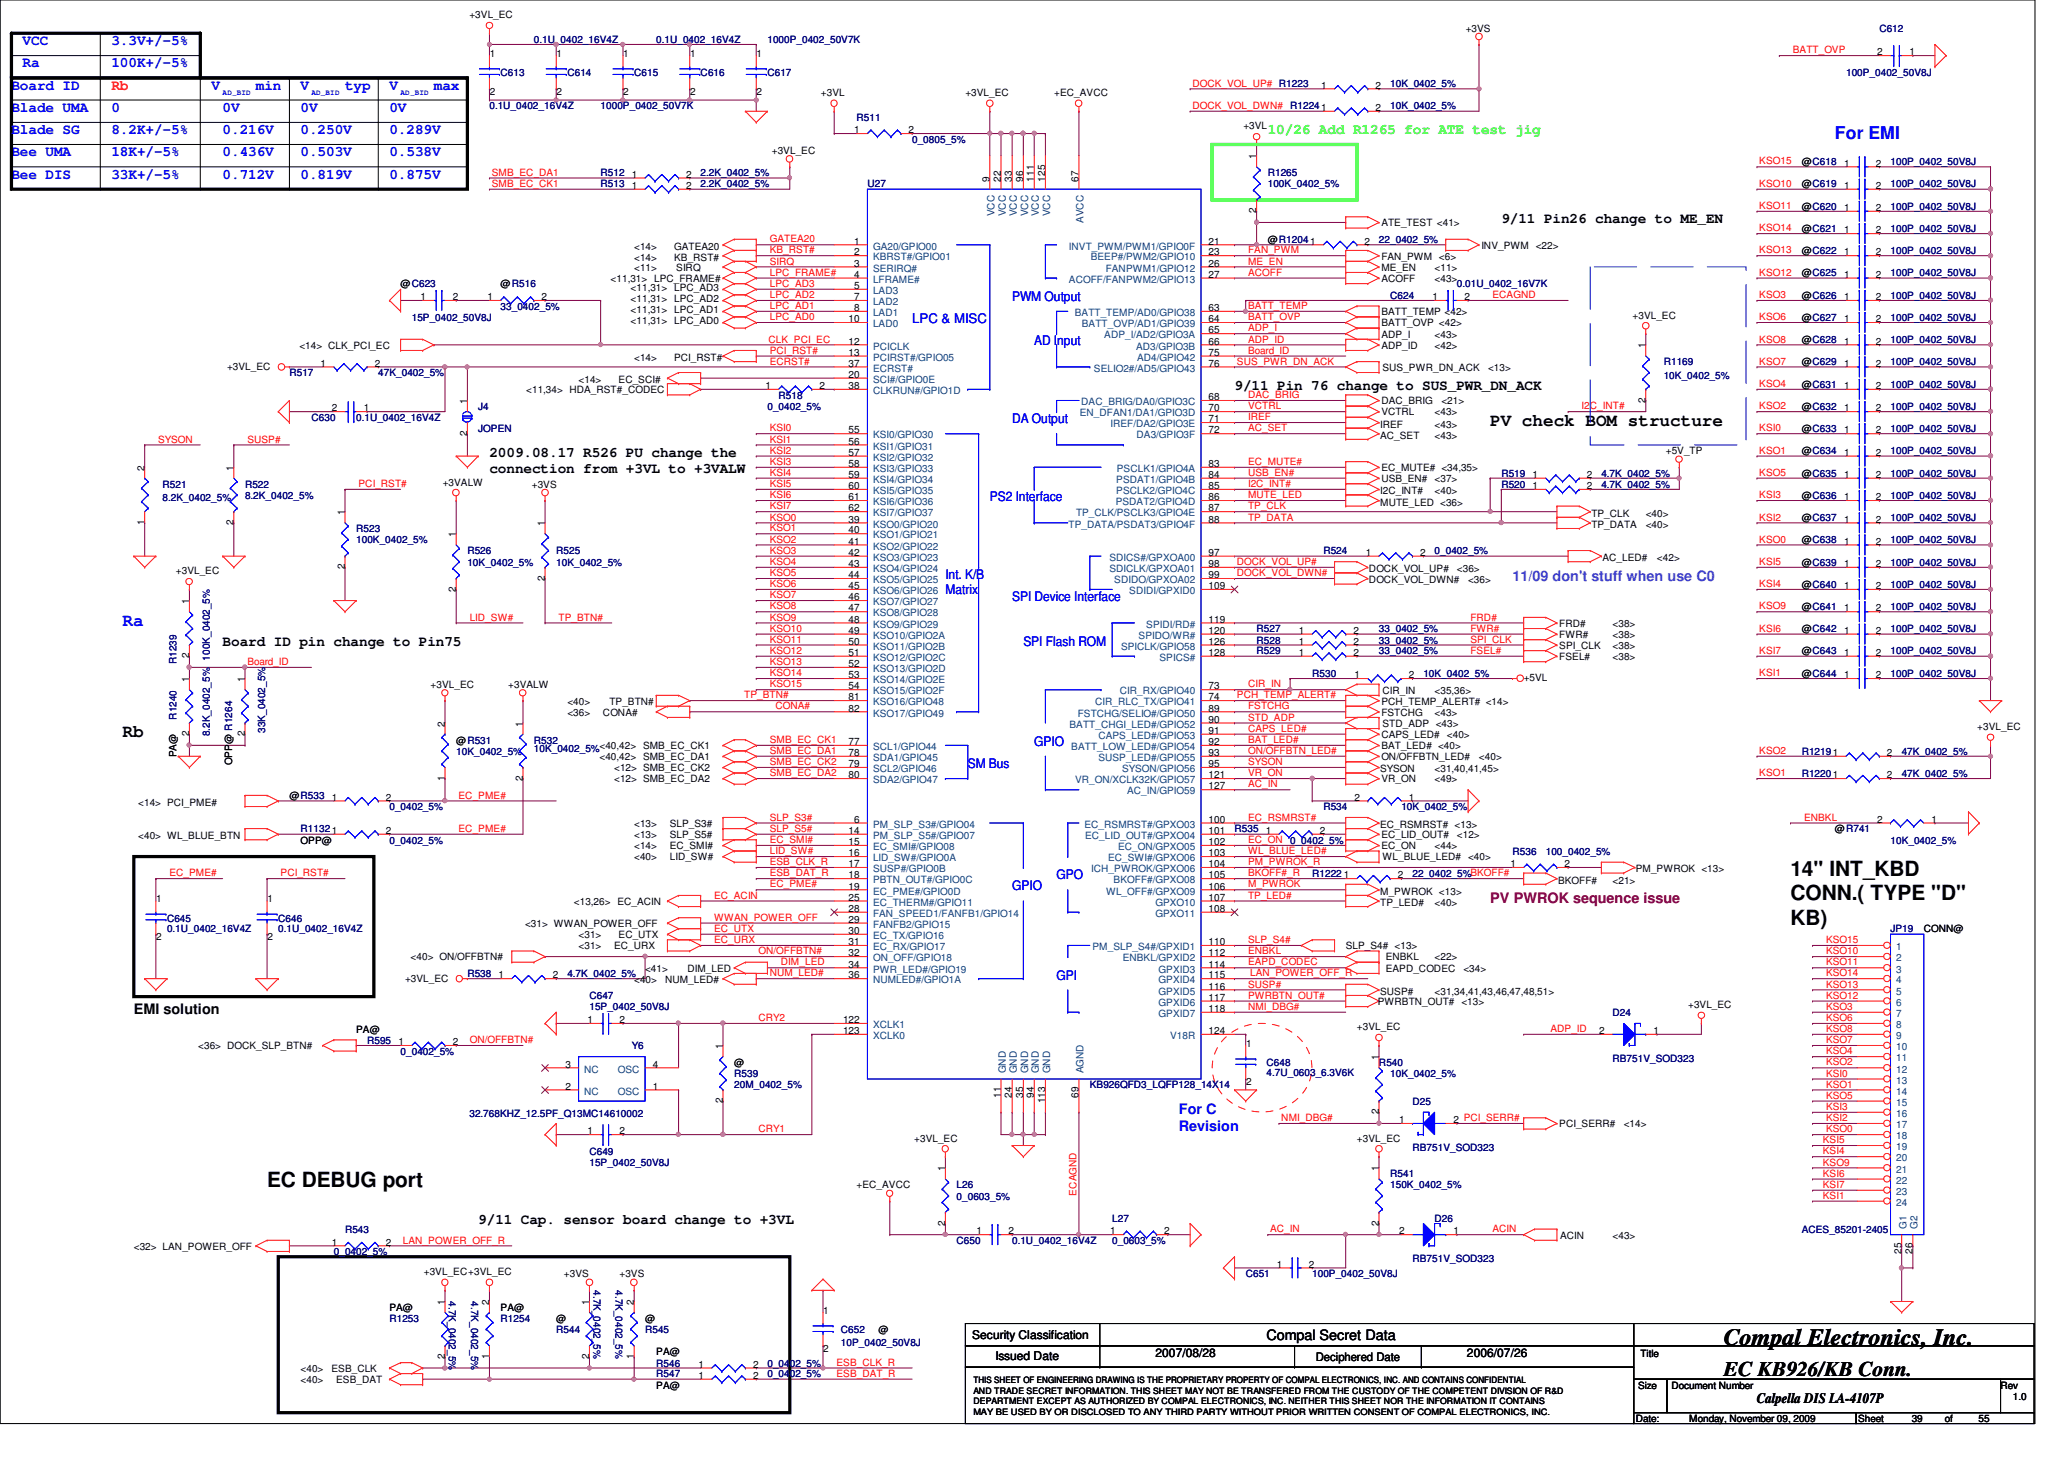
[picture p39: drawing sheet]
<svg xmlns="http://www.w3.org/2000/svg" width="297mm" height="210mm" viewBox="0 0 297 210" stroke-linecap="round" stroke-linejoin="round" font-family="sans-serif">
<defs><g id="words">
<text font-size="3.3" x="248.1" y="193.5">Compal Electronics, Inc.</text>
<g font-size="3">
<text x="257.7" y="126">14&quot; INT_KBD</text>
<text x="257.7" y="129.5">CONN.( TYPE &quot;D&quot;</text>
<text x="257.7" y="133">KB)</text>
<text x="38.4" y="170.8">EC DEBUG port</text>
<text x="248.1" y="198">EC KB926/KB Conn.</text>
</g>
<g font-size="2.5" fill="#00f">
<text x="264.1" y="20">For EMI</text>
<text x="17.6" y="90.1">Ra</text>
</g>
<g font-size="2.5">
<text x="214.5" y="61.3">PV check BOM structure</text>
<text x="17.6" y="106.1">Rb</text>
</g>
<g font-size="2.1" fill="#00f">
<text x="3.3" y="6.5">VCC</text>
<text x="3.3" y="9.7">Ra</text>
<text x="16" y="9.7">100K+/-5%</text>
<text x="16" y="6.5">3.3V+/-5%</text>
<text x="1.6" y="12.9">Board ID</text>
<text x="1.6" y="16.1">Blade UMA</text>
<text x="16" y="16.1">0</text>
<text x="30.4" y="12.9">V</text>
<text x="32" y="16.1">0V</text>
<text x="36.8" y="12.9">min</text>
<text x="43.3" y="12.9">V</text>
<text x="43.3" y="16.1">0V</text>
<text x="49.7" y="12.9">typ</text>
<text x="56" y="12.9">V</text>
<text x="56" y="16.1">0V</text>
<text x="62.4" y="12.9">max</text>
<text x="1.6" y="19.3">Blade SG</text>
<text x="1.6" y="22.5">Bee UMA</text>
<text x="16" y="19.3">8.2K+/-5%</text>
<text x="16" y="22.5">18K+/-5%</text>
<text x="32" y="19.3">0.216V</text>
<text x="32" y="22.5">0.436V</text>
<text x="43.3" y="22.5">0.503V</text>
<text x="43.3" y="19.3">0.250V</text>
<text x="56" y="19.3">0.289V</text>
<text x="56" y="22.5">0.538V</text>
<text x="1.6" y="25.7">Bee DIS</text>
<text x="16" y="25.7">33K+/-5%</text>
<text x="32" y="25.7">0.712V</text>
<text x="43.3" y="25.7">0.819V</text>
<text x="56" y="25.7">0.875V</text>
<text x="169.7" y="160.3">For C</text>
<text x="169.7" y="162.8">Revision</text>
</g>
<text font-size="2.1" fill="#f00" x="16" y="12.9">Rb</text>
<text font-size="2.1" fill="#0f0" x="182.5" y="19.3">10/26 Add R1265 for ATE test jig</text>
<g font-size="2.1">
<text x="216.1" y="32.1">9/11 Pin26 change to ME_EN</text>
<text x="177.7" y="56.1">9/11 Pin 76 change to SUS_PWR_DN_ACK</text>
<text x="70.4" y="65.7">2009.08.17 R526 PU change the</text>
<text x="70.4" y="68">connection from +3VL to +3VALW</text>
<text x="32" y="92.9">Board ID pin change to Pin75</text>
<text x="19.3" y="145.9">EMI solution</text>
<text x="68.8" y="176.1">9/11 Cap. sensor board change to +3VL</text>
<text x="182.3" y="192.8">Compal Secret Data</text>
<text x="252.9" y="201.8">Calpella DIS LA-4107P</text>
</g>
<text font-size="2.1" fill="#8000ff" x="217.7" y="83.5">11/09 don't stuff when use C0</text>
<text font-size="2.1" fill="#800000" x="214.5" y="129.9">PV PWROK sequence issue</text>
<g font-size="1.9" fill="#00f">
<text x="131.3" y="46.5">LPC &amp; MISC</text>
<text x="145.7" y="43.3">PWM Output</text>
<text x="148.8" y="49.7">AD Input</text>
<text x="145.7" y="60.9">DA Output</text>
<text x="142.4" y="72.1">PS2 Interface</text>
<text x="136.1" y="83.3">Int. K/B</text>
<text x="136.1" y="85.5">Matrix</text>
<text x="145.7" y="86.5">SPI Device Interface</text>
<text x="147.3" y="92.9">SPI Flash ROM</text>
<text x="148.8" y="107.3">GPIO</text>
<text x="139.3" y="110.5">SM Bus</text>
<text x="145.7" y="128.1">GPIO</text>
<text x="152.1" y="126.5">GPO</text>
<text x="152.1" y="140.9">GPI</text>
</g>
<g font-size="1.7">
<text x="139.9" y="192.7">Security Classification</text>
<text x="143.3" y="195.7">Issued Date</text>
<text x="166.3" y="195.2">2007/08/28</text>
<text x="189.4" y="195.8">Deciphered Date</text>
<text x="211.1" y="195.2">2006/07/26</text>
</g>
<g font-size="1.4">
<text x="67.6" y="2.6">+3VL_EC</text>
<text x="210.9" y="4.6">+3VS</text>
<text x="70.5" y="8.2">1</text>
<text x="80.1" y="8.2">1</text>
<text x="89.7" y="8.2">1</text>
<text x="99.3" y="8.2">1</text>
<text x="108.9" y="8.2">1</text>
<text x="270.2" y="8">2</text>
<text x="274.8" y="8">1</text>
<text x="70.5" y="13.7">2</text>
<text x="80.1" y="13.7">2</text>
<text x="89.7" y="13.7">2</text>
<text x="99.3" y="13.7">2</text>
<text x="108.9" y="13.7">2</text>
<text x="118.1" y="13.8">+3VL</text>
<text x="138.9" y="13.8">+3VL_EC</text>
<text x="151.7" y="13.8">+EC_AVCC</text>
<text x="190.2" y="12.7">1</text>
<text x="197.9" y="16">2</text>
<text x="197.9" y="12.7">2</text>
<text x="111.1" y="22.1">+3VL_EC</text>
<text x="122.9" y="19.2">1</text>
<text x="130.8" y="19.2">2</text>
<text x="178.9" y="18.6">+3VL</text>
<text x="180.8" y="22.9" transform="rotate(-90 180.8 22.9)">1</text>
<text x="259.3" y="23.7">@C618</text>
<text x="265.4" y="24">1</text>
<text x="270" y="24">2</text>
<text x="90.9" y="25.6">1</text>
<text x="90.9" y="27.2">1</text>
<text x="98.8" y="25.6">2</text>
<text x="98.8" y="27.2">2</text>
<text x="142.4" y="26.1" transform="rotate(-90 142.4 26.1)">9</text>
<text x="144" y="26.1" transform="rotate(-90 144 26.1)">22</text>
<text x="145.6" y="26.1" transform="rotate(-90 145.6 26.1)">33</text>
<text x="147.2" y="26.1" transform="rotate(-90 147.2 26.1)">96</text>
<text x="148.8" y="26.1" transform="rotate(-90 148.8 26.1)">111</text>
<text x="150.4" y="26.1" transform="rotate(-90 150.4 26.1)">125</text>
<text x="155.2" y="26.1" transform="rotate(-90 155.2 26.1)">67</text>
<text x="259.3" y="27">@C619</text>
<text x="265.4" y="27.2">1</text>
<text x="270" y="27.2">2</text>
<text x="91.3" y="35.9">&lt;14&gt;</text>
<text x="97" y="35.9">GATEA20</text>
<text x="122.9" y="35.2">1</text>
<text x="173.9" y="35.2">21</text>
<text x="180.8" y="30.7" transform="rotate(-90 180.8 30.7)">2</text>
<text x="182.5" y="35">@R12041</text>
<text x="196.4" y="35.2">2</text>
<text x="198.8" y="32.6">ATE_TEST &lt;41&gt;</text>
<text x="213.2" y="35.8">INV_PWM &lt;22&gt;</text>
<text x="259.3" y="30.1">@C620</text>
<text x="259.3" y="33.4">@C621</text>
<text x="265.4" y="30.4">1</text>
<text x="265.4" y="33.6">1</text>
<text x="270" y="30.4">2</text>
<text x="270" y="33.6">2</text>
<text x="57.7" y="41.4">@C623</text>
<text x="72" y="41.4">@R516</text>
<text x="87.9" y="40.6">&lt;11,31&gt; LPC_FRAME#</text>
<text x="90.8" y="41.8">&lt;11,31&gt; LPC_AD3</text>
<text x="91.3" y="38.9">&lt;11&gt;</text>
<text x="91.3" y="37.5">&lt;14&gt;</text>
<text x="97" y="37.5">KB_RST#</text>
<text x="97.3" y="38.9">SIRQ</text>
<text x="122.9" y="36.7">2</text>
<text x="122.9" y="38.4">3</text>
<text x="122.9" y="40">4</text>
<text x="122.9" y="41.6">5</text>
<text x="173.9" y="36.7">23</text>
<text x="173.9" y="38.4">26</text>
<text x="173.9" y="40">27</text>
<text x="198.8" y="40.6">ACOFF</text>
<text x="198.8" y="38.9">ME_EN</text>
<text x="198.8" y="37.4">FAN_PWM &lt;6&gt;</text>
<text x="206.5" y="40.6">&lt;43&gt;</text>
<text x="206.5" y="38.9">&lt;11&gt;</text>
<text x="259.3" y="39.8">@C625</text>
<text x="259.3" y="36.6">@C622</text>
<text x="265.4" y="40">1</text>
<text x="265.4" y="36.7">1</text>
<text x="270" y="40">2</text>
<text x="270" y="36.7">2</text>
<text x="60.5" y="43.2">1</text>
<text x="65.1" y="43.2">2</text>
<text x="70.1" y="43.2">1</text>
<text x="77.9" y="43.2">2</text>
<text x="90.8" y="45">&lt;11,31&gt; LPC_AD1</text>
<text x="90.8" y="43.4">&lt;11,31&gt; LPC_AD2</text>
<text x="90.8" y="46.7">&lt;11,31&gt; LPC_AD0</text>
<text x="122.1" y="46.4">10</text>
<text x="122.9" y="43.2">7</text>
<text x="122.9" y="44.7">8</text>
<text x="173.9" y="44.7">63</text>
<text x="173.9" y="46.4">64</text>
<text x="173.9" y="48">65</text>
<text x="198.8" y="46.9">BATT_OVP &lt;42&gt;</text>
<text x="198.8" y="45.4">BATT_TEMP &lt;42&gt;</text>
<text x="206.2" y="43.2">1</text>
<text x="210.8" y="43.2">2</text>
<text x="234.9" y="45.8">+3VL_EC</text>
<text x="259.3" y="43">@C626</text>
<text x="259.3" y="46.1">@C627</text>
<text x="265.4" y="43.2">1</text>
<text x="265.4" y="46.4">1</text>
<text x="270" y="43.2">2</text>
<text x="270" y="46.4">2</text>
<text x="32.7" y="53.2">+3VL_EC</text>
<text x="43.1" y="50.2">&lt;14&gt; CLK_PCI_EC</text>
<text x="46.1" y="52.7">1</text>
<text x="53.9" y="52.7">2</text>
<text x="91.3" y="51.9">&lt;14&gt;</text>
<text x="97" y="51.9">PCI_RST#</text>
<text x="122.1" y="49.6">12</text>
<text x="122.1" y="51.2">13</text>
<text x="122.1" y="52.7">37</text>
<text x="173.9" y="49.6">66</text>
<text x="173.9" y="51.2">75</text>
<text x="173.9" y="52.7">76</text>
<text x="198.8" y="48.6">ADP_I</text>
<text x="198.8" y="50.2">ADP_ID</text>
<text x="199" y="53.4">SUS_PWR_DN_ACK</text>
<text x="206.5" y="48.6">&lt;43&gt;</text>
<text x="206.5" y="50.2">&lt;42&gt;</text>
<text x="214.2" y="53.4">&lt;13&gt;</text>
<text x="236.8" y="50.1" transform="rotate(-90 236.8 50.1)">1</text>
<text x="259.3" y="49.4">@C628</text>
<text x="259.3" y="52.6">@C629</text>
<text x="265.4" y="49.6">1</text>
<text x="265.4" y="52.7">1</text>
<text x="270" y="49.6">2</text>
<text x="270" y="52.7">2</text>
<text x="47.7" y="59.2">2</text>
<text x="52.4" y="59.2">1</text>
<text x="67.2" y="58.1" transform="rotate(-90 67.2 58.1)">1</text>
<text x="75.7" y="56.6">&lt;11,34&gt; HDA_RST#_CODEC</text>
<text x="83.3" y="55.1">&lt;14&gt;</text>
<text x="89" y="55.1">EC_SCI#</text>
<text x="110.1" y="56">1</text>
<text x="117.9" y="56">2</text>
<text x="122.1" y="54.4">20</text>
<text x="122.1" y="56">38</text>
<text x="173.9" y="57.6">68</text>
<text x="173.9" y="59.2">70</text>
<text x="198.8" y="59.8">VCTRL</text>
<text x="198.8" y="58.2">DAC_BRIG</text>
<text x="206.5" y="59.8">&lt;43&gt;</text>
<text x="207.4" y="58.2">&lt;21&gt;</text>
<text x="236.8" y="57.9" transform="rotate(-90 236.8 57.9)">2</text>
<text x="259.3" y="55.8">@C631</text>
<text x="259.3" y="59">@C632</text>
<text x="265.4" y="56">1</text>
<text x="265.4" y="59.2">1</text>
<text x="270" y="56">2</text>
<text x="270" y="59.2">2</text>
<text x="67.2" y="62.7" transform="rotate(-90 67.2 62.7)">2</text>
<text x="122.1" y="62.4">55</text>
<text x="122.1" y="64">56</text>
<text x="122.1" y="65.6">57</text>
<text x="173.9" y="60.7">71</text>
<text x="173.9" y="62.4">72</text>
<text x="198.6" y="63.1">AC_SET</text>
<text x="198.6" y="61.5">IREF</text>
<text x="206.5" y="63.1">&lt;43&gt;</text>
<text x="206.5" y="61.5">&lt;43&gt;</text>
<text x="239.7" y="65.4">+5V_TP</text>
<text x="259.3" y="62.1">@C633</text>
<text x="259.3" y="65.4">@C634</text>
<text x="265.4" y="62.4">1</text>
<text x="265.4" y="65.6">1</text>
<text x="270" y="62.4">2</text>
<text x="270" y="65.6">2</text>
<text x="20.8" y="67.7" transform="rotate(-90 20.8 67.7)">2</text>
<text x="33.6" y="67.7" transform="rotate(-90 33.6 67.7)">1</text>
<text x="63.7" y="69.8">+3VALW</text>
<text x="76.5" y="70.1">+3VS</text>
<text x="122.1" y="67.2">58</text>
<text x="122.1" y="68.7">59</text>
<text x="122.1" y="70.4">60</text>
<text x="122.1" y="72">61</text>
<text x="173.9" y="67.2">83</text>
<text x="173.9" y="68.7">84</text>
<text x="173.9" y="70.4">85</text>
<text x="173.9" y="72">86</text>
<text x="198.6" y="71.1">I2C_INT#</text>
<text x="198.8" y="67.8">EC_MUTE# &lt;34,35&gt;</text>
<text x="198.8" y="69.4">USB_EN#</text>
<text x="206.5" y="71.1">&lt;40&gt;</text>
<text x="206.5" y="69.4">&lt;37&gt;</text>
<text x="220.6" y="68.7">1</text>
<text x="220.6" y="70.4">1</text>
<text x="228.4" y="68.7">2</text>
<text x="228.4" y="70.4">2</text>
<text x="259.3" y="71.8">@C636</text>
<text x="259.3" y="68.6">@C635</text>
<text x="265.4" y="72">1</text>
<text x="265.4" y="68.7">1</text>
<text x="270" y="72">2</text>
<text x="270" y="68.7">2</text>
<text x="20.8" y="75.5" transform="rotate(-90 20.8 75.5)">1</text>
<text x="33.6" y="75.5" transform="rotate(-90 33.6 75.5)">2</text>
<text x="49.6" y="74.1" transform="rotate(-90 49.6 74.1)">1</text>
<text x="65.6" y="77.3" transform="rotate(-90 65.6 77.3)">1</text>
<text x="78.4" y="75.7" transform="rotate(-90 78.4 75.7)">1</text>
<text x="122.1" y="75.2">39</text>
<text x="122.1" y="76.8">40</text>
<text x="122.1" y="73.6">62</text>
<text x="173.9" y="73.6">87</text>
<text x="173.9" y="75.2">88</text>
<text x="198.6" y="72.7">MUTE_LED &lt;36&gt;</text>
<text x="229" y="74.3">TP_CLK</text>
<text x="229" y="75.9">TP_DATA</text>
<text x="236.9" y="74.3">&lt;40&gt;</text>
<text x="236.9" y="75.9">&lt;40&gt;</text>
<text x="259.3" y="75">@C637</text>
<text x="265.4" y="75.2">1</text>
<text x="270" y="75.2">2</text>
<text x="25.3" y="82.6">+3VL_EC</text>
<text x="49.6" y="81.9" transform="rotate(-90 49.6 81.9)">2</text>
<text x="78.4" y="83.5" transform="rotate(-90 78.4 83.5)">2</text>
<text x="122.1" y="78.4">41</text>
<text x="122.1" y="80">42</text>
<text x="122.1" y="81.6">43</text>
<text x="122.1" y="83.2">44</text>
<text x="173.9" y="80">97</text>
<text x="173.9" y="81.6">98</text>
<text x="173.9" y="83.2">99</text>
<text x="196.6" y="80">1</text>
<text x="197" y="82.3">DOCK_VOL_UP#</text>
<text x="197" y="83.9">DOCK_VOL_DWN#</text>
<text x="204.4" y="80">2</text>
<text x="209.7" y="82.3">&lt;36&gt;</text>
<text x="211.3" y="83.9">&lt;36&gt;</text>
<text x="230.6" y="80.7">AC_LED#</text>
<text x="238.5" y="80.7">&lt;42&gt;</text>
<text x="259.3" y="81.4">@C639</text>
<text x="259.3" y="78.1">@C638</text>
<text x="265.4" y="81.6">1</text>
<text x="265.4" y="78.4">1</text>
<text x="270" y="81.6">2</text>
<text x="270" y="78.4">2</text>
<text x="27.2" y="86.9" transform="rotate(-90 27.2 86.9)">1</text>
<text x="65.6" y="85.1" transform="rotate(-90 65.6 85.1)">2</text>
<text x="122.1" y="84.8">45</text>
<text x="122.1" y="86.4">46</text>
<text x="122.1" y="88">47</text>
<text x="122.1" y="89.6">48</text>
<text x="173.9" y="84.8">109</text>
<text x="173.9" y="89.6">119</text>
<text x="259.3" y="84.6">@C640</text>
<text x="259.3" y="87.8">@C641</text>
<text x="265.4" y="84.8">1</text>
<text x="265.4" y="88">1</text>
<text x="270" y="84.8">2</text>
<text x="270" y="88">2</text>
<text x="27.2" y="94.7" transform="rotate(-90 27.2 94.7)">2</text>
<text x="122.1" y="91.2">49</text>
<text x="122.1" y="92.8">50</text>
<text x="122.1" y="94.4">51</text>
<text x="122.1" y="96">52</text>
<text x="173.9" y="91.2">120</text>
<text x="173.9" y="92.8">126</text>
<text x="173.9" y="94.4">128</text>
<text x="186.9" y="91.2">1</text>
<text x="186.9" y="94.4">1</text>
<text x="186.9" y="92.8">1</text>
<text x="194.8" y="91.2">2</text>
<text x="194.8" y="94.4">2</text>
<text x="194.8" y="92.8">2</text>
<text x="224.4" y="90.2">FRD#</text>
<text x="224.4" y="91.8">FWR#</text>
<text x="224.4" y="95">FSEL#</text>
<text x="224.4" y="93.4">SPI_CLK</text>
<text x="232.1" y="90.2">&lt;38&gt;</text>
<text x="232.1" y="91.8">&lt;38&gt;</text>
<text x="232.1" y="95">&lt;38&gt;</text>
<text x="232.1" y="93.4">&lt;38&gt;</text>
<text x="259.3" y="91">@C642</text>
<text x="259.3" y="94.1">@C643</text>
<text x="265.4" y="91.2">1</text>
<text x="265.4" y="94.4">1</text>
<text x="270" y="91.2">2</text>
<text x="270" y="94.4">2</text>
<text x="27.2" y="98.1" transform="rotate(-90 27.2 98.1)">1</text>
<text x="35.2" y="98.1" transform="rotate(-90 35.2 98.1)">1</text>
<text x="62" y="99">+3VL_EC</text>
<text x="73.1" y="99">+3VALW</text>
<text x="81.7" y="101.4">&lt;40&gt;</text>
<text x="87.7" y="101.4">TP_BTN#</text>
<text x="122.1" y="97.6">53</text>
<text x="122.1" y="99.2">54</text>
<text x="122.1" y="100.8">81</text>
<text x="173.9" y="99.2">73</text>
<text x="173.9" y="100.8">74</text>
<text x="194.9" y="97.6">1</text>
<text x="198.8" y="101.4">PCH_TEMP_ALERT# &lt;14&gt;</text>
<text x="199" y="99.8">CIR_IN</text>
<text x="202.8" y="97.6">2</text>
<text x="206.5" y="99.8">&lt;35,36&gt;</text>
<text x="219.3" y="98">+5VL</text>
<text x="259.3" y="97.4">@C644</text>
<text x="265.4" y="97.6">1</text>
<text x="270" y="97.6">2</text>
<text x="27.2" y="105.9" transform="rotate(-90 27.2 105.9)">2</text>
<text x="35.2" y="105.9" transform="rotate(-90 35.2 105.9)">2</text>
<text x="64" y="104.5" transform="rotate(-90 64 104.5)">2</text>
<text x="65.7" y="107">@R531</text>
<text x="75.2" y="104.5" transform="rotate(-90 75.2 104.5)">1</text>
<text x="81.7" y="103">&lt;36&gt;</text>
<text x="86.3" y="107.8">&lt;40,42&gt; SMB_EC_CK1</text>
<text x="86.8" y="103">CONA#</text>
<text x="122.1" y="107.2">77</text>
<text x="122.1" y="102.4">82</text>
<text x="173.9" y="102.4">89</text>
<text x="173.9" y="104">90</text>
<text x="173.9" y="105.6">91</text>
<text x="173.9" y="107.2">92</text>
<text x="198.8" y="107.8">BAT_LED# &lt;40&gt;</text>
<text x="198.8" y="103">FSTCHG</text>
<text x="198.8" y="106.2">CAPS_LED#</text>
<text x="199" y="104.6">STD_ADP &lt;43&gt;</text>
<text x="206.5" y="103">&lt;43&gt;</text>
<text x="208.2" y="106.2">&lt;40&gt;</text>
<text x="284.6" y="105">+3VL_EC</text>
<text x="25.4" y="109" transform="rotate(-90 25.4 109)">PA@</text>
<text x="33.4" y="110.1" transform="rotate(-90 33.4 110.1)">OPP@ R1264</text>
<text x="64" y="112.3" transform="rotate(-90 64 112.3)">1</text>
<text x="75.2" y="112.3" transform="rotate(-90 75.2 112.3)">2</text>
<text x="86.3" y="109.4">&lt;40,42&gt; SMB_EC_DA1</text>
<text x="88.4" y="111">&lt;12&gt; SMB_EC_CK2</text>
<text x="88.4" y="112.6">&lt;12&gt; SMB_EC_DA2</text>
<text x="122.1" y="108.8">78</text>
<text x="122.1" y="110.4">79</text>
<text x="122.1" y="112">80</text>
<text x="173.9" y="108.8">93</text>
<text x="173.9" y="110.4">95</text>
<text x="173.9" y="112">121</text>
<text x="173.9" y="113.6">127</text>
<text x="198.6" y="111.1">SYSON</text>
<text x="198.8" y="112.6">VR_ON</text>
<text x="198.8" y="109.4">ON/OFFBTN_LED#</text>
<text x="206.5" y="112.6">&lt;49&gt;</text>
<text x="206.5" y="111.1">&lt;31,40,41,45&gt;</text>
<text x="212.8" y="109.4">&lt;40&gt;</text>
<text x="271.6" y="112">2</text>
<text x="271.6" y="108.8">2</text>
<text x="19.9" y="115.9">&lt;14&gt; PCI_PME#</text>
<text x="41.7" y="115">@R533</text>
<text x="47.7" y="115.2">1</text>
<text x="55.5" y="120">2</text>
<text x="55.5" y="115.2">2</text>
<text x="91.3" y="119">&lt;13&gt;</text>
<text x="96.4" y="119">SLP_S3#</text>
<text x="122.1" y="120">14</text>
<text x="122.9" y="118.4">6</text>
<text x="173.9" y="118.4">100</text>
<text x="173.9" y="120">101</text>
<text x="182.2" y="120">1</text>
<text x="189.9" y="120">2</text>
<text x="194.9" y="115.2">2</text>
<text x="198.6" y="119.1">EC_RSMRST# &lt;13&gt;</text>
<text x="202.8" y="115.2">1</text>
<text x="264.1" y="119.8">@R741</text>
<text x="270.2" y="118.4">2</text>
<text x="278" y="118.4">1</text>
<text x="19.9" y="120.7">&lt;40&gt; WL_BLUE_BTN</text>
<text x="43.3" y="121.4">OPP@</text>
<text x="91.3" y="123.8">&lt;40&gt;</text>
<text x="91.3" y="120.6">&lt;13&gt;</text>
<text x="91.3" y="122.2">&lt;14&gt;</text>
<text x="96.4" y="123.8">LID_SW#</text>
<text x="96.4" y="120.6">SLP_S5#</text>
<text x="96.4" y="122.2">EC_SMI#</text>
<text x="122.1" y="121.6">15</text>
<text x="122.1" y="123.2">16</text>
<text x="122.1" y="124.8">17</text>
<text x="173.9" y="121.6">102</text>
<text x="173.9" y="123.2">103</text>
<text x="173.9" y="124.8">104</text>
<text x="198.8" y="122.2">EC_ON</text>
<text x="198.8" y="120.6">EC_LID_OUT#</text>
<text x="199" y="123.8">WL_BLUE_LED#</text>
<text x="206.5" y="122.2">&lt;44&gt;</text>
<text x="209.7" y="120.6">&lt;12&gt;</text>
<text x="211.3" y="123.8">&lt;40&gt;</text>
<text x="217.4" y="124.8">1</text>
<text x="225.2" y="124.8">2</text>
<text x="235.4" y="125.5">PM_PWROK &lt;13&gt;</text>
<text x="22.5" y="129.8">1</text>
<text x="38.5" y="129.8">1</text>
<text x="82.6" y="130.2">&lt;13,26&gt; EC_ACIN</text>
<text x="122.1" y="126.4">18</text>
<text x="122.1" y="128">19</text>
<text x="122.1" y="129.6">25</text>
<text x="122.1" y="131.2">28</text>
<text x="173.9" y="126.4">105</text>
<text x="173.9" y="128">106</text>
<text x="173.9" y="129.6">107</text>
<text x="173.9" y="131.2">108</text>
<text x="193.4" y="126.4">1</text>
<text x="198.6" y="128.7">M_PWROK &lt;13&gt;</text>
<text x="198.6" y="130.3">TP_LED#</text>
<text x="201.2" y="126.4">2</text>
<text x="206.5" y="130.3">&lt;40&gt;</text>
<text x="224.2" y="127.1">BKOFF#</text>
<text x="232.1" y="127.1">&lt;21&gt;</text>
<text x="22.5" y="135.3">2</text>
<text x="38.5" y="135.3">2</text>
<text x="75.6" y="133.4">&lt;31&gt; WWAN_POWER_OFF</text>
<text x="83.3" y="135">&lt;31&gt;</text>
<text x="83.3" y="136.6">&lt;31&gt;</text>
<text x="88.4" y="136.6">EC_URX</text>
<text x="89" y="135">EC_UTX</text>
<text x="122.1" y="132.8">29</text>
<text x="122.1" y="134.4">30</text>
<text x="122.1" y="136">31</text>
<text x="122.1" y="137.6">32</text>
<text x="173.9" y="136">110</text>
<text x="173.9" y="137.6">112</text>
<text x="193.7" y="136.6">SLP_S4# &lt;13&gt;</text>
<text x="276.9" y="134.2">CONN@</text>
<text x="58.3" y="141.2">+3VL_EC</text>
<text x="59.1" y="138.2">&lt;40&gt; ON/OFFBTN#</text>
<text x="71.8" y="140.8">1</text>
<text x="79.5" y="140.8">2</text>
<text x="91.3" y="141.4">&lt;40&gt;</text>
<text x="92.8" y="139.8">&lt;41&gt;</text>
<text x="95.7" y="141.4">NUM_LED#</text>
<text x="98.9" y="139.8">DIM_LED</text>
<text x="122.1" y="139.2">34</text>
<text x="122.1" y="140.8">36</text>
<text x="173.9" y="139.2">114</text>
<text x="173.9" y="140.8">115</text>
<text x="173.9" y="142.4">116</text>
<text x="173.9" y="144">117</text>
<text x="198.6" y="143.1">SUSP#</text>
<text x="199.4" y="138.2">ENBKL</text>
<text x="199.4" y="139.8">EAPD_CODEC</text>
<text x="206.5" y="138.2">&lt;22&gt;</text>
<text x="206.5" y="143.1">&lt;31,34,41,43,46,47,48,51&gt;</text>
<text x="210.6" y="139.8">&lt;34&gt;</text>
<text x="51.3" y="148.6">PA@</text>
<text x="84.5" y="147.2">1</text>
<text x="89.2" y="147.2">2</text>
<text x="121.3" y="147.2">122</text>
<text x="121.3" y="148.8">123</text>
<text x="173.9" y="145.6">118</text>
<text x="173.9" y="148.8">124</text>
<text x="195.3" y="148.3">+3VL_EC</text>
<text x="198.3" y="144.6">PWRBTN_OUT# &lt;13&gt;</text>
<text x="230.2" y="148.8">2</text>
<text x="238" y="148.8">1</text>
<text x="242.9" y="145">+3VL_EC</text>
<text x="28.5" y="151">&lt;36&gt; DOCK_SLP_BTN#</text>
<text x="57.4" y="150.4">1</text>
<text x="65.1" y="150.4">2</text>
<text x="81.4" y="153.6">3</text>
<text x="93.9" y="153.6">4</text>
<text x="104" y="150.9" transform="rotate(-90 104 150.9)">1</text>
<text x="105.7" y="153.4">@</text>
<text x="179.3" y="150.6">1</text>
<text x="198.4" y="152.5" transform="rotate(-90 198.4 152.5)">1</text>
<text x="81.4" y="156.8">2</text>
<text x="93.9" y="156.8">1</text>
<text x="104" y="158.7" transform="rotate(-90 104 158.7)">2</text>
<text x="144" y="157.9" transform="rotate(-90 144 157.9)">11</text>
<text x="145.6" y="157.9" transform="rotate(-90 145.6 157.9)">24</text>
<text x="147.2" y="157.9" transform="rotate(-90 147.2 157.9)">35</text>
<text x="148.8" y="157.9" transform="rotate(-90 148.8 157.9)">94</text>
<text x="150.4" y="158.7" transform="rotate(-90 150.4 158.7)">113</text>
<text x="155.2" y="157.9" transform="rotate(-90 155.2 157.9)">69</text>
<text x="179.3" y="156.1">2</text>
<text x="198.4" y="160.3" transform="rotate(-90 198.4 160.3)">2</text>
<text x="201.4" y="161.6">1</text>
<text x="209.2" y="161.6">2 PCI_SERR#</text>
<text x="84.5" y="163.2">1</text>
<text x="89.2" y="163.2">2</text>
<text x="131.6" y="164.3">+3VL_EC</text>
<text x="195.3" y="164.3">+3VL_EC</text>
<text x="224.4" y="162.2">PCI_SERR#</text>
<text x="233.7" y="162.2">&lt;14&gt;</text>
<text x="123.3" y="171">+EC_AVCC</text>
<text x="136" y="168.5" transform="rotate(-90 136 168.5)">1</text>
<text x="198.4" y="168.5" transform="rotate(-90 198.4 168.5)">1</text>
<text x="19.3" y="179.8">&lt;32&gt; LAN_POWER_OFF</text>
<text x="47.7" y="179.2">1</text>
<text x="55.5" y="179.2">2</text>
<text x="136" y="176.3" transform="rotate(-90 136 176.3)">2</text>
<text x="140.5" y="177.6">1</text>
<text x="145.2" y="177.6">2</text>
<text x="159.8" y="177.6">1</text>
<text x="167.6" y="177.6">2</text>
<text x="198.4" y="176.3" transform="rotate(-90 198.4 176.3)">2</text>
<text x="201.4" y="177.6">2</text>
<text x="209.2" y="177.6">1</text>
<text x="224.5" y="178.2">ACIN</text>
<text x="232.1" y="178.2">&lt;43&gt;</text>
<text x="61" y="183.5">+3VL_EC+3VL_EC</text>
<text x="81.1" y="183.8">+3VS</text>
<text x="89.2" y="183.8">+3VS</text>
<text x="183.8" y="182.4">1</text>
<text x="188.4" y="182.4">2</text>
<text x="273.6" y="180.3" transform="rotate(-90 273.6 180.3)">25</text>
<text x="275.2" y="180.3" transform="rotate(-90 275.2 180.3)">26</text>
<text x="56" y="188.6">PA@</text>
<text x="64" y="187.7" transform="rotate(-90 64 187.7)">1</text>
<text x="70.4" y="187.7" transform="rotate(-90 70.4 187.7)">2</text>
<text x="72" y="188.6">PA@</text>
<text x="80" y="190.2">@</text>
<text x="84.8" y="187.7" transform="rotate(-90 84.8 187.7)">1</text>
<text x="91.2" y="187.7" transform="rotate(-90 91.2 187.7)">2</text>
<text x="92.8" y="190.2">@</text>
<text x="118.5" y="189">1</text>
<text x="126.4" y="191.8">@</text>
<text x="43.3" y="197.4">&lt;40&gt;</text>
<text x="47.7" y="197.4">ESB_CLK</text>
<text x="64" y="195.5" transform="rotate(-90 64 195.5)">2</text>
<text x="70.4" y="195.5" transform="rotate(-90 70.4 195.5)">1</text>
<text x="84.8" y="195.5" transform="rotate(-90 84.8 195.5)">2</text>
<text x="91.2" y="195.5" transform="rotate(-90 91.2 195.5)">1</text>
<text x="94.4" y="195">PA@</text>
<text x="100.5" y="196.8">1</text>
<text x="108.4" y="196.8">2</text>
<text x="118.5" y="194.5">2</text>
<text x="236.1" y="195.2">Title</text>
<text x="43.3" y="199">&lt;40&gt;</text>
<text x="48.4" y="199">ESB_DAT</text>
<text x="94.4" y="199.8">PA@</text>
<text x="100.5" y="198.4">1</text>
<text x="108.4" y="198.4">2</text>
<text x="235.8" y="199.8">Size</text>
<text x="240.5" y="199.8">Document Number</text>
<text x="287.9" y="199.8">Rev</text>
<text x="289.7" y="201.4">1.0</text>
<text x="235.4" y="204.6">Date:</text>
<text x="243.1" y="204.6">Monday, November 09, 2009</text>
<text x="267.4" y="204.6">Sheet</text>
<text x="275.1" y="204.6">39</text>
<text x="279.9" y="204.6">of</text>
<text x="284.7" y="204.6">55</text>
</g>
<g font-size="1.4" fill="#000080">
<text x="270.5" y="4.6">C612</text>
<text x="72" y="11">C613</text>
<text x="76.8" y="6.1">0.1U_0402_16V4Z</text>
<text x="81.7" y="11">C614</text>
<text x="91.3" y="11">C615</text>
<text x="94.4" y="6.1">0.1U_0402_16V4Z</text>
<text x="100.8" y="11">C616</text>
<text x="110.4" y="11">C617</text>
<text x="110.4" y="6.1">1000P_0402_50V7K</text>
<text x="265.7" y="11">100P_0402_50V8J</text>
<text x="70.4" y="15.7">0.1U_0402_16V4Z</text>
<text x="86.4" y="15.7">1000P_0402_50V7K</text>
<text x="123.3" y="17.4">R511</text>
<text x="185.7" y="15.7">R12241</text>
<text x="200.1" y="12.6">10K_0402_5%</text>
<text x="200.1" y="15.7">10K_0402_5%</text>
<text x="131.3" y="20.6">0_0805_5%</text>
<text x="272.1" y="23.7">100P_0402_50V8J</text>
<text x="86.4" y="25.4">R512</text>
<text x="86.4" y="27">R513</text>
<text x="100.8" y="25.4">2.2K_0402_5%</text>
<text x="100.8" y="27">2.2K_0402_5%</text>
<text x="124.8" y="27">U27</text>
<text x="182.5" y="25.4">R1265</text>
<text x="182.5" y="27">100K_0402_5%</text>
<text x="272.1" y="27">100P_0402_50V8J</text>
<text x="198.5" y="35">22_0402_5%</text>
<text x="272.1" y="30.1">100P_0402_50V8J</text>
<text x="272.1" y="33.4">100P_0402_50V8J</text>
<text x="209.7" y="41.4">0.01U_0402_16V7K</text>
<text x="272.1" y="39.8">100P_0402_50V8J</text>
<text x="272.1" y="36.6">100P_0402_50V8J</text>
<text x="59.3" y="46.1">15P_0402_50V8J</text>
<text x="72" y="44.6">33_0402_5%</text>
<text x="200.1" y="43">C624</text>
<text x="272.1" y="43">100P_0402_50V8J</text>
<text x="272.1" y="46.1">100P_0402_50V8J</text>
<text x="239.4" y="52.6">R1169</text>
<text x="272.1" y="49.4">100P_0402_50V8J</text>
<text x="272.1" y="52.6">100P_0402_50V8J</text>
<text x="41.7" y="54.1">R517</text>
<text x="54.4" y="54.1">47K_0402_5%</text>
<text x="68.8" y="59">J4</text>
<text x="110.4" y="59">0_0402_5%</text>
<text x="112.1" y="57.4">R518</text>
<text x="239.4" y="54.5">10K_0402_5%</text>
<text x="272.1" y="55.8">100P_0402_50V8J</text>
<text x="272.1" y="59">100P_0402_50V8J</text>
<text x="44.8" y="60.6">C630</text>
<text x="51.3" y="60.6">0.1U_0402_16V4Z</text>
<text x="68.8" y="62.1">JOPEN</text>
<text x="272.1" y="62.1">100P_0402_50V8J</text>
<text x="272.1" y="65.4">100P_0402_50V8J</text>
<text x="23.4" y="70.1">R521</text>
<text x="35.3" y="70.1">R522</text>
<text x="35.3" y="71.8">8.2K_0402_5%</text>
<text x="216.1" y="68.6">R519</text>
<text x="216.1" y="70.1">R520</text>
<text x="230.5" y="68.6">4.7K_0402_5%</text>
<text x="230.5" y="70.1">4.7K_0402_5%</text>
<text x="272.1" y="71.8">100P_0402_50V8J</text>
<text x="272.1" y="68.6">100P_0402_50V8J</text>
<text x="23.4" y="72.1">8.2K_0402_5%</text>
<text x="51.3" y="76.6">R523</text>
<text x="272.1" y="75">100P_0402_50V8J</text>
<text x="51.3" y="78.1">100K_0402_5%</text>
<text x="67.3" y="79.8">R526</text>
<text x="67.3" y="81.4">10K_0402_5%</text>
<text x="80" y="79.8">R525</text>
<text x="80" y="81.4">10K_0402_5%</text>
<text x="190.5" y="79.8">R524</text>
<text x="206.5" y="79.8">0_0402_5%</text>
<text x="272.1" y="81.4">100P_0402_50V8J</text>
<text x="272.1" y="78.1">100P_0402_50V8J</text>
<text x="272.1" y="84.6">100P_0402_50V8J</text>
<text x="272.1" y="87.8">100P_0402_50V8J</text>
<text x="25.4" y="95.5" transform="rotate(-90 25.4 95.5)">R1239</text>
<text x="30.2" y="95" transform="rotate(-90 30.2 95)">100K_0402_5%</text>
<text x="180.8" y="91">R527</text>
<text x="180.8" y="94.1">R529</text>
<text x="180.8" y="92.6">R528</text>
<text x="198.5" y="91">33_0402_5%</text>
<text x="198.5" y="94.1">33_0402_5%</text>
<text x="198.5" y="92.6">33_0402_5%</text>
<text x="272.1" y="91">100P_0402_50V8J</text>
<text x="272.1" y="94.1">100P_0402_50V8J</text>
<text x="188.8" y="97.4">R530</text>
<text x="204.8" y="97.4">10K_0402_5%</text>
<text x="272.1" y="97.4">100P_0402_50V8J</text>
<text x="25.4" y="103.5" transform="rotate(-90 25.4 103.5)">R1240</text>
<text x="30.2" y="105.9" transform="rotate(-90 30.2 105.9)">8.2K_0402_5%</text>
<text x="38.2" y="105.5" transform="rotate(-90 38.2 105.5)">33K_0402_5%</text>
<text x="76.8" y="107">R532</text>
<text x="65.7" y="108.6">10K_0402_5%</text>
<text x="76.8" y="108.2">10K_0402_5%</text>
<text x="259.3" y="111.8">R12201</text>
<text x="259.3" y="108.6">R12191</text>
<text x="273.7" y="111.8">47K_0402_5%</text>
<text x="273.7" y="108.6">47K_0402_5%</text>
<text x="43.3" y="119.8">R11321</text>
<text x="56" y="116.6">0_0402_5%</text>
<text x="177.7" y="119.8">R535</text>
<text x="190.5" y="116.6">R534</text>
<text x="201.7" y="116.6">10K_0402_5%</text>
<text x="56" y="121.4">0_0402_5%</text>
<text x="185.7" y="121.4">0_0402_5%</text>
<text x="217.7" y="123">R536</text>
<text x="222.5" y="123">100_0402_5%</text>
<text x="272.1" y="121.4">10K_0402_5%</text>
<text x="188.8" y="126.2">R1222</text>
<text x="203.3" y="126.2">22_0402_5%BKOFF#</text>
<text x="24" y="132.6">C645</text>
<text x="24" y="134.2">0.1U_0402_16V4Z</text>
<text x="40" y="132.6">C646</text>
<text x="40" y="134.2">0.1U_0402_16V4Z</text>
<text x="272.1" y="134.2">JP19</text>
<text x="67.3" y="140.6">R538</text>
<text x="81.7" y="140.6">4.7K_0402_5%</text>
<text x="84.8" y="143.8">C647</text>
<text x="84.8" y="145.4">15P_0402_50V8J</text>
<text x="232.1" y="146.2">D24</text>
<text x="52.8" y="150.2">R595</text>
<text x="57.7" y="151.8">0_0402_5%</text>
<text x="90.9" y="151">Y6</text>
<text x="105.7" y="155">R539</text>
<text x="182.3" y="153.4">C648</text>
<text x="182.3" y="154.8">4.7U_0603_6.3V6K</text>
<text x="198.5" y="153.4">R540</text>
<text x="200.1" y="155">10K_0402_5%</text>
<text x="232.1" y="152.7">RB751V_SOD323</text>
<text x="67.6" y="160.7">32.768KHZ_12.5PF_Q13MC14610002</text>
<text x="105.7" y="156.6">20M_0402_5%</text>
<text x="156.8" y="156.6">KB926QFD3_LQFP128_14X14</text>
<text x="203.3" y="159">D25</text>
<text x="84.8" y="166.2">C649</text>
<text x="84.8" y="167.8">15P_0402_50V8J</text>
<text x="203.3" y="165.5">RB751V_SOD323</text>
<text x="137.7" y="171">L26</text>
<text x="137.7" y="172.6">0_0603_5%</text>
<text x="200.1" y="169.4">R541</text>
<text x="200.1" y="171">150K_0402_5%</text>
<text x="49.7" y="177.4">R543</text>
<text x="137.7" y="179">C650</text>
<text x="145.7" y="179">0.1U_0402_16V4Z</text>
<text x="160.1" y="175.8">L27</text>
<text x="160.1" y="179">0_0603_5%</text>
<text x="206.5" y="175.8">D26</text>
<text x="259.3" y="177.4">ACES_85201-2405</text>
<text x="48" y="180.6">0_0402_5%</text>
<text x="85.4" y="185.6" transform="rotate(90 85.4 185.6)">4.7K_0402_5%</text>
<text x="88.6" y="185.6" transform="rotate(90 88.6 185.6)">4.7K_0402_5%</text>
<text x="179.3" y="183.8">C651</text>
<text x="188.8" y="183.8">100P_0402_50V8J</text>
<text x="203.3" y="181.5">RB751V_SOD323</text>
<text x="56" y="190.2">R1253</text>
<text x="64.6" y="187.2" transform="rotate(90 64.6 187.2)">4.7K_0402_5%</text>
<text x="67.8" y="187.2" transform="rotate(90 67.8 187.2)">4.7K_0402_5%</text>
<text x="72" y="190.2">R1254</text>
<text x="80" y="191.8">R544</text>
<text x="92.8" y="191.8">R545</text>
<text x="121" y="191.8">C652</text>
<text x="94.4" y="196.6">R546</text>
<text x="110.4" y="196.6">0_0402_5%</text>
<text x="121" y="193.7">10P_0402_50V8J</text>
<text x="94.4" y="198.2">R547</text>
<text x="110.4" y="198.2">0_0402_5%</text>
</g>
<g font-size="1.4" fill="#f00">
<text x="258" y="7.7">BATT_OVP</text>
<text x="171.6" y="12.4">DOCK_VOL_UP# R1223</text>
<text x="171.6" y="15.7">DOCK_VOL_DWN#</text>
<text x="253.2" y="23.7">KSO15</text>
<text x="70.8" y="26.9">SMB_EC_CK1</text>
<text x="70.8" y="25.3">SMB_EC_DA1</text>
<text x="253.2" y="26.9">KSO10</text>
<text x="110.8" y="34.9">GATEA20</text>
<text x="253.2" y="30.1">KSO11</text>
<text x="253.2" y="33.3">KSO14</text>
<text x="110.8" y="39.7">LPC_FRAME#</text>
<text x="110.8" y="38.1">SIRQ</text>
<text x="110.8" y="36.4">KB_RST#</text>
<text x="110.8" y="41.3">LPC_AD3</text>
<text x="179.6" y="39.7">ACOFF</text>
<text x="179.6" y="38.1">ME_EN</text>
<text x="179.6" y="36.4">FAN_PWM</text>
<text x="253.2" y="39.7">KSO12</text>
<text x="253.2" y="36.4">KSO13</text>
<text x="110.8" y="42.9">LPC_AD2</text>
<text x="110.8" y="44.4">LPC_AD1</text>
<text x="110.8" y="46.1">LPC_AD0</text>
<text x="179.6" y="44.4">BATT_TEMP</text>
<text x="179.6" y="47.7">ADP_I</text>
<text x="179.6" y="46.1">BATT_OVP</text>
<text x="214.8" y="42.9">ECAGND</text>
<text x="253.2" y="46.1">KSO6</text>
<text x="253.2" y="42.9">KSO3</text>
<text x="110.6" y="49.3">CLK_PCI_EC</text>
<text x="110.8" y="50.9">PCI_RST#</text>
<text x="110.8" y="52.5">ECRST#</text>
<text x="178" y="52.5">SUS_PWR_DN_ACK</text>
<text x="179.6" y="49.3">ADP_ID</text>
<text x="179.6" y="50.9">Board_ID</text>
<text x="253.2" y="52.5">KSO7</text>
<text x="253.2" y="49.3">KSO8</text>
<text x="179.6" y="58.9">VCTRL</text>
<text x="179.6" y="57.3">DAC_BRIG</text>
<text x="227.6" y="58.9">I2C_INT#</text>
<text x="253.2" y="55.7">KSO4</text>
<text x="253.2" y="58.9">KSO2</text>
<text x="22.8" y="63.7">SYSON</text>
<text x="35.6" y="63.7">SUSP#</text>
<text x="110.8" y="62.1">KSI0</text>
<text x="110.8" y="63.7">KSI1</text>
<text x="110.8" y="65.3">KSI2</text>
<text x="179.6" y="60.5">IREF</text>
<text x="179.6" y="62.1">AC_SET</text>
<text x="253.2" y="65.3">KSO1</text>
<text x="253.2" y="62.1">KSI0</text>
<text x="51.6" y="70.1">PCI_RST#</text>
<text x="110.8" y="66.9">KSI3</text>
<text x="110.8" y="71.7">KSI6</text>
<text x="110.8" y="70.1">KSI5</text>
<text x="110.8" y="68.5">KSI4</text>
<text x="179.6" y="66.9">EC_MUTE#</text>
<text x="179.6" y="70.1">I2C_INT#</text>
<text x="179.6" y="68.5">USB_EN#</text>
<text x="179.6" y="71.7">MUTE_LED</text>
<text x="253.2" y="68.5">KSO5</text>
<text x="253.2" y="71.7">KSI3</text>
<text x="110.8" y="73.3">KSI7</text>
<text x="110.8" y="74.9">KSO0</text>
<text x="110.8" y="76.5">KSO1</text>
<text x="179.6" y="73.3">TP_CLK</text>
<text x="179.6" y="74.9">TP_DATA</text>
<text x="253.2" y="74.9">KSI2</text>
<text x="110.8" y="81.3">KSO4</text>
<text x="110.8" y="79.7">KSO3</text>
<text x="110.8" y="78.1">KSO2</text>
<text x="110.8" y="82.9">KSO5</text>
<text x="178" y="81.3">DOCK_VOL_UP#</text>
<text x="178" y="82.9">DOCK_VOL_DWN#</text>
<text x="253.2" y="78.1">KSO0</text>
<text x="253.2" y="81.3">KSI5</text>
<text x="67.6" y="89.3">LID_SW#</text>
<text x="80.4" y="89.3">TP_BTN#</text>
<text x="110.8" y="87.7">KSO8</text>
<text x="110.8" y="84.5">KSO6</text>
<text x="110.8" y="89.3">KSO9</text>
<text x="110.8" y="86.1">KSO7</text>
<text x="211.6" y="89.3">FRD#</text>
<text x="253.2" y="84.5">KSI4</text>
<text x="253.2" y="87.7">KSO9</text>
<text x="35.6" y="95.7">Board_ID</text>
<text x="110.8" y="94.1">KSO12</text>
<text x="110.8" y="95.7">KSO13</text>
<text x="110.8" y="92.5">KSO11</text>
<text x="110.8" y="90.9">KSO10</text>
<text x="211.6" y="90.9">FWR#</text>
<text x="211.6" y="92.5">SPI_CLK</text>
<text x="211.6" y="94.1">FSEL#</text>
<text x="253.2" y="90.9">KSI6</text>
<text x="253.2" y="94.1">KSI7</text>
<text x="107.1" y="100.5">TP_BTN#</text>
<text x="110.8" y="97.3">KSO14</text>
<text x="110.8" y="98.9">KSO15</text>
<text x="178" y="100.5">PCH_TEMP_ALERT#</text>
<text x="179.6" y="98.9">CIR_IN</text>
<text x="253.2" y="97.3">KSI1</text>
<text x="110.8" y="106.9">SMB_EC_CK1</text>
<text x="111.6" y="102.1">CONA#</text>
<text x="179.6" y="106.9">BAT_LED#</text>
<text x="179.6" y="103.7">STD_ADP</text>
<text x="179.6" y="102.1">FSTCHG</text>
<text x="179.6" y="105.3">CAPS_LED#</text>
<text x="110.8" y="110.1">SMB_EC_CK2</text>
<text x="110.8" y="111.7">SMB_EC_DA2</text>
<text x="110.8" y="108.5">SMB_EC_DA1</text>
<text x="179.6" y="111.7">VR_ON</text>
<text x="179.6" y="113.3">AC_IN</text>
<text x="179.6" y="110.1">SYSON</text>
<text x="179.6" y="108.5">ON/OFFBTN_LED#</text>
<text x="253.2" y="108.5">KSO2</text>
<text x="253.2" y="111.7">KSO1</text>
<text x="66" y="114.9">EC_PME#</text>
<text x="66" y="119.7">EC_PME#</text>
<text x="110.8" y="118.1">SLP_S3#</text>
<text x="110.8" y="119.7">SLP_S5#</text>
<text x="179.6" y="118.1">EC_RSMRST#</text>
<text x="259.6" y="118.1">ENBKL</text>
<text x="110.8" y="121.3">EC_SMI#</text>
<text x="110.8" y="122.9">LID_SW#</text>
<text x="110.8" y="124.5">ESB_CLK_R</text>
<text x="179.6" y="121.3">EC_ON</text>
<text x="179.6" y="124.5">PM_PWROK_R</text>
<text x="179.6" y="122.9">WL_BLUE_LED#</text>
<text x="24.4" y="126.1">EC_PME#</text>
<text x="40.4" y="126.1">PCI_RST#</text>
<text x="102.8" y="129.3">EC_ACIN</text>
<text x="110.8" y="127.7">EC_PME#</text>
<text x="110.8" y="126.1">ESB_DAT_R</text>
<text x="179.6" y="127.7">M_PWROK</text>
<text x="179.6" y="129.3">TP_LED#</text>
<text x="179.6" y="126.1">BKOFF#_R</text>
<text x="102.8" y="134.1">EC_UTX</text>
<text x="102.8" y="132.5">WWAN_POWER_OFF</text>
<text x="102.8" y="135.7">EC_URX</text>
<text x="109.2" y="137.3">ON/OFFBTN#</text>
<text x="179.6" y="137.3">ENBKL</text>
<text x="179.6" y="135.7">SLP_S4#</text>
<text x="262.8" y="137.3">KSO10</text>
<text x="262.8" y="135.7">KSO15</text>
<text x="110.8" y="140.5">NUM_LED#</text>
<text x="112.4" y="138.9">DIM_LED</text>
<text x="179.6" y="142.1">SUSP#</text>
<text x="179.6" y="143.7">PWRBTN_OUT#</text>
<text x="179.6" y="138.9">EAPD_CODEC</text>
<text x="179.9" y="140.5">LAN_POWER_OFF_R</text>
<text x="262.8" y="142.1">KSO13</text>
<text x="262.8" y="138.9">KSO11</text>
<text x="262.8" y="140.5">KSO14</text>
<text x="262.8" y="143.7">KSO12</text>
<text x="109.2" y="146.9">CRY2</text>
<text x="179.6" y="145.3">NMI_DBG#</text>
<text x="223.1" y="148.5">ADP_ID</text>
<text x="262.8" y="148.5">KSO8</text>
<text x="262.8" y="145.3">KSO3</text>
<text x="262.8" y="146.9">KSO6</text>
<text x="67.6" y="150.1">ON/OFFBTN#</text>
<text x="262.8" y="153.3">KSO2</text>
<text x="262.8" y="151.7">KSO4</text>
<text x="262.8" y="150.1">KSO7</text>
<text x="262.8" y="154.9">KSI0</text>
<text x="184.4" y="161.3">NMI_DBG#</text>
<text x="262.8" y="161.3">KSI2</text>
<text x="262.8" y="158.1">KSO5</text>
<text x="262.8" y="156.5">KSO1</text>
<text x="262.8" y="159.7">KSI3</text>
<text x="109.2" y="162.9">CRY1</text>
<text x="262.3" y="164.5">KSI5</text>
<text x="262.3" y="166.1">KSI4</text>
<text x="262.3" y="167.7">KSO9</text>
<text x="262.8" y="162.9">KSO0</text>
<text x="154.9" y="172" transform="rotate(-90 154.9 172)">ECAGND</text>
<text x="262.3" y="170.9">KSI7</text>
<text x="262.3" y="169.3">KSI6</text>
<text x="262.3" y="172.5">KSI1</text>
<text x="58" y="178.9">LAN_POWER_OFF_R</text>
<text x="182.8" y="177.3">AC_IN</text>
<text x="214.8" y="177.3">ACIN</text>
<text x="120.4" y="196.5">ESB_CLK_R</text>
<text x="120.4" y="198.1">ESB_DAT_R</text>
</g>
<g font-size="1.4" fill="#004080">
<text x="125.6" y="35.9">GA20/GPIO00</text>
<text x="143.1" y="31.1" transform="rotate(-90 143.1 31.1)">VCC</text>
<text x="144.7" y="31.1" transform="rotate(-90 144.7 31.1)">VCC</text>
<text x="146.3" y="31.1" transform="rotate(-90 146.3 31.1)">VCC</text>
<text x="148" y="31.1" transform="rotate(-90 148 31.1)">VCC</text>
<text x="149.5" y="31.1" transform="rotate(-90 149.5 31.1)">VCC</text>
<text x="151.1" y="31.1" transform="rotate(-90 151.1 31.1)">VCC</text>
<text x="153.8" y="35.9">INVT_PWM/PWM1/GPIO0F</text>
<text x="156" y="32.1" transform="rotate(-90 156 32.1)">AVCC</text>
<text x="125.6" y="37.5">KBRST#/GPIO01</text>
<text x="125.6" y="39.1">SERIRQ#</text>
<text x="125.6" y="40.7">LFRAME#</text>
<text x="153.8" y="40.7">ACOFF/FANPWM2/GPIO13</text>
<text x="157" y="37.5">BEEP#/PWM2/GPIO10</text>
<text x="159.1" y="39.1">FANPWM1/GPIO12</text>
<text x="125.6" y="42.3">LAD3</text>
<text x="125.6" y="43.9">LAD2</text>
<text x="125.6" y="45.5">LAD1</text>
<text x="125.6" y="47.1">LAD0</text>
<text x="154.7" y="45.5">BATT_TEMP/AD0/GPIO38</text>
<text x="155.7" y="47.1">BATT_OVP/AD1/GPIO39</text>
<text x="125.6" y="50.3">PCICLK</text>
<text x="125.6" y="51.9">PCIRST#/GPIO05</text>
<text x="125.6" y="53.5">ECRST#</text>
<text x="157.4" y="53.5">SELIO2#/AD5/GPIO43</text>
<text x="158.9" y="48.7">ADP_I/AD2/GPIO3A</text>
<text x="163.5" y="50.3">AD3/GPIO3B</text>
<text x="163.7" y="51.9">AD4/GPIO42</text>
<text x="125.6" y="55.1">SCI#/GPIO0E</text>
<text x="125.6" y="56.7">CLKRUN#/GPIO1D</text>
<text x="155.4" y="59.9">EN_DFAN1/DA1/GPIO3D</text>
<text x="155.6" y="58.3">DAC_BRIG/DA0/GPIO3C</text>
<text x="125.6" y="63.1">KSI0/GPIO30</text>
<text x="125.6" y="64.7">KSI1/GPIO31</text>
<text x="159.8" y="61.5">IREF/DA2/GPIO3E</text>
<text x="163.6" y="63.1">DA3/GPIO3F</text>
<text x="125.6" y="66.3">KSI2/GPIO32</text>
<text x="125.6" y="67.9">KSI3/GPIO33</text>
<text x="125.6" y="69.5">KSI4/GPIO34</text>
<text x="125.6" y="71.1">KSI5/GPIO35</text>
<text x="160.7" y="69.5">PSDAT1/GPIO4B</text>
<text x="160.7" y="71.1">PSCLK2/GPIO4C</text>
<text x="160.7" y="67.9">PSCLK1/GPIO4A</text>
<text x="125.6" y="75.9">KSO0/GPIO20</text>
<text x="125.6" y="77.5">KSO1/GPIO21</text>
<text x="125.6" y="72.7">KSI6/GPIO36</text>
<text x="125.6" y="74.3">KSI7/GPIO37</text>
<text x="153.8" y="75.9">TP_DATA/PSDAT3/GPIO4F</text>
<text x="154.9" y="74.3">TP_CLK/PSCLK3/GPIO4E</text>
<text x="160.6" y="72.7">PSDAT2/GPIO4D</text>
<text x="125.6" y="79.1">KSO2/GPIO22</text>
<text x="125.6" y="80.7">KSO3/GPIO23</text>
<text x="125.6" y="82.3">KSO4/GPIO24</text>
<text x="125.6" y="83.9">KSO5/GPIO25</text>
<text x="159.7" y="80.7">SDICS#/GPXOA00</text>
<text x="159.7" y="82.3">SDICLK/GPXOA01</text>
<text x="160.4" y="83.9">SDIDO/GPXOA02</text>
<text x="125.6" y="85.5">KSO6/GPIO26</text>
<text x="125.6" y="87.1">KSO7/GPIO27</text>
<text x="125.6" y="88.7">KSO8/GPIO28</text>
<text x="162.5" y="85.5">SDIDI/GPXID0</text>
<text x="125.6" y="90.3">KSO9/GPIO29</text>
<text x="125.6" y="91.9">KSO10/GPIO2A</text>
<text x="125.6" y="93.5">KSO11/GPIO2B</text>
<text x="125.6" y="95.1">KSO12/GPIO2C</text>
<text x="161.3" y="93.5">SPICLK/GPIO58</text>
<text x="163.9" y="91.9">SPIDO/WR#</text>
<text x="165" y="90.3">SPIDI/RD#</text>
<text x="166.9" y="95.1">SPICS#</text>
<text x="125.6" y="96.7">KSO13/GPIO2D</text>
<text x="125.6" y="98.3">KSO14/GPIO2E</text>
<text x="125.6" y="99.9">KSO15/GPIO2F</text>
<text x="125.6" y="101.5">KSO16/GPIO48</text>
<text x="157.6" y="101.5">CIR_RLC_TX/GPIO41</text>
<text x="161.2" y="99.9">CIR_RX/GPIO40</text>
<text x="125.6" y="107.9">SCL1/GPIO44</text>
<text x="125.6" y="103.1">KSO17/GPIO49</text>
<text x="153.9" y="104.7">BATT_CHGI_LED#/GPIO52</text>
<text x="154.2" y="107.9">BATT_LOW_LED#/GPIO54</text>
<text x="155.1" y="103.1">FSTCHG/SELIO#/GPIO50</text>
<text x="158.1" y="106.3">CAPS_LED#/GPIO53</text>
<text x="125.6" y="109.5">SDA1/GPIO45</text>
<text x="125.6" y="111.1">SCL2/GPIO46</text>
<text x="125.6" y="112.7">SDA2/GPIO47</text>
<text x="154.7" y="112.7">VR_ON/XCLK32K/GPIO57</text>
<text x="158.1" y="109.5">SUSP_LED#/GPIO55</text>
<text x="161.5" y="111.1">SYSON/GPIO56</text>
<text x="125.6" y="119.1">PM_SLP_S3#/GPIO04</text>
<text x="156.1" y="119.1">EC_RSMRST#/GPXO03</text>
<text x="162.2" y="114.3">AC_IN/GPIO59</text>
<text x="125.6" y="120.7">PM_SLP_S5#/GPIO07</text>
<text x="125.6" y="122.3">EC_SMI#/GPIO08</text>
<text x="125.6" y="123.9">LID_SW#/GPIO0A</text>
<text x="125.6" y="125.5">SUSP#/GPIO0B</text>
<text x="156.2" y="120.7">EC_LID_OUT#/GPXO04</text>
<text x="157.1" y="125.5">ICH_PWROK/GPXO06</text>
<text x="159.5" y="123.9">EC_SWI#/GPXO06</text>
<text x="160.9" y="122.3">EC_ON/GPXO05</text>
<text x="125.6" y="127.1">PBTN_OUT#/GPIO0C</text>
<text x="125.6" y="128.7">EC_PME#/GPIO0D</text>
<text x="125.6" y="130.3">EC_THERM#/GPIO11</text>
<text x="125.6" y="131.9">FAN_SPEED1/FANFB1/GPIO14</text>
<text x="159.2" y="128.7">WL_OFF#/GPXO09</text>
<text x="160.3" y="127.1">BKOFF#/GPXO08</text>
<text x="166.3" y="130.3">GPXO10</text>
<text x="166.3" y="131.9">GPXO11</text>
<text x="125.6" y="133.5">FANFB2/GPIO15</text>
<text x="125.6" y="135.1">EC_TX/GPIO16</text>
<text x="125.6" y="136.7">EC_RX/GPIO17</text>
<text x="157.2" y="136.7">PM_SLP_S4#/GPXID1</text>
<text x="272.9" y="136.7">1</text>
<text x="125.6" y="138.3">ON_OFF/GPIO18</text>
<text x="125.6" y="139.9">PWR_LED#/GPIO19</text>
<text x="125.6" y="141.5">NUMLED#/GPIO1A</text>
<text x="161.6" y="138.3">ENBKL/GPXID2</text>
<text x="166.7" y="139.9">GPXID3</text>
<text x="166.7" y="141.5">GPXID4</text>
<text x="166.7" y="143.1">GPXID5</text>
<text x="272.9" y="138.3">2</text>
<text x="272.9" y="139.9">3</text>
<text x="272.9" y="141.5">4</text>
<text x="272.9" y="143.1">5</text>
<text x="125.6" y="147.9">XCLK1</text>
<text x="125.6" y="149.5">XCLK0</text>
<text x="166.7" y="144.7">GPXID6</text>
<text x="166.7" y="146.3">GPXID7</text>
<text x="168.4" y="149.5">V18R</text>
<text x="272.9" y="144.7">6</text>
<text x="272.9" y="146.3">7</text>
<text x="272.9" y="147.9">8</text>
<text x="272.9" y="149.5">9</text>
<text x="84.1" y="154.3">NC</text>
<text x="88.9" y="154.3">OSC</text>
<text x="144.7" y="154.4" transform="rotate(-90 144.7 154.4)">GND</text>
<text x="146.3" y="154.4" transform="rotate(-90 146.3 154.4)">GND</text>
<text x="148" y="154.4" transform="rotate(-90 148 154.4)">GND</text>
<text x="149.5" y="154.4" transform="rotate(-90 149.5 154.4)">GND</text>
<text x="151.1" y="154.4" transform="rotate(-90 151.1 154.4)">GND</text>
<text x="156" y="154.4" transform="rotate(-90 156 154.4)">AGND</text>
<text x="272.9" y="151.1">10</text>
<text x="272.9" y="152.7">11</text>
<text x="272.9" y="154.3">12</text>
<text x="272.9" y="155.9">13</text>
<text x="84.1" y="157.5">NC</text>
<text x="88.9" y="157.5">OSC</text>
<text x="272.9" y="157.5">14</text>
<text x="272.9" y="159.1">15</text>
<text x="272.9" y="160.7">16</text>
<text x="272.9" y="162.3">17</text>
<text x="272.9" y="163.9">18</text>
<text x="272.9" y="165.5">19</text>
<text x="272.9" y="167.1">20</text>
<text x="272.9" y="168.7">21</text>
<text x="272.9" y="170.3">22</text>
<text x="272.9" y="171.9">23</text>
<text x="272.9" y="173.5">24</text>
<text x="274.4" y="176.8" transform="rotate(-90 274.4 176.8)">G1</text>
<text x="276" y="176.8" transform="rotate(-90 276 176.8)">G2</text>
</g>
<g font-size="1.3">
<text x="140.1" y="202">DEPARTMENT EXCEPT AS AUTHORIZED BY COMPAL ELECTRONICS, INC. NEITHER THIS SHEET NOR THE INFORMATION IT CONTAINS</text>
<text x="140.1" y="199">THIS SHEET OF ENGINEERING DRAWING IS THE PROPRIETARY PROPERTY OF COMPAL ELECTRONICS, INC. AND CONTAINS CONFIDENTIAL</text>
<text x="140.1" y="200.5">AND TRADE SECRET INFORMATION. THIS SHEET MAY NOT BE TRANSFERED FROM THE CUSTODY OF THE COMPETENT DIVISION OF R&amp;D</text>
<text x="140.1" y="203.5">MAY BE USED BY OR DISCLOSED TO ANY THIRD PARTY WITHOUT PRIOR WRITTEN CONSENT OF COMPAL ELECTRONICS, INC.</text>
</g>
<g font-size="1.1" fill="#00f">
<text x="32" y="13.7">AD_BID</text>
<text x="44.8" y="13.7">AD_BID</text>
<text x="57.7" y="13.7">AD_BID</text>
</g>
</g></defs>
<path d="M0 0h292.9v204.8h-292.9z" fill="none" stroke="#000" stroke-width=".14"/>
<path d="M92.8 137.6h.1M92.8 137.6h27.3" fill="none" stroke="#800040" stroke-width=".14"/>
<circle cx="92.8" cy="137.6" r=".3" fill="#f0f"/>
<circle cx="92.8" cy="137.6" r=".3" fill="none" stroke="#f0f" stroke-width=".14"/>
<g fill="none" stroke="#800040" stroke-width=".14">
<path d="M41.7 52.8h.1M41.7 59.2h.1M41.7 52.8h4.7M41.7 59.2h6.3M52.8 59.2h.1M52.8 59.2h11.2M57.7 43.2h.1M57.7 43.2h3.1M62.4 49.6h.1M64 52.8h.1M64 52.8h3.3M65.7 43.2h.1"/>
<path d="M65.7 43.2h4.7M67.3 52.8h.1M67.3 52.8v4.8M78.4 43.2h.1M78.4 43.2h8M86.4 43.2h.1M86.4 43.2v6.4h-24M108.8 73.6h.1M108.8 75.2h.1M108.8 76.8h.1M108.8 78.4h.1M108.8 73.6h11.3"/>
<path d="M108.8 75.2h11.3M108.8 76.8h11.3M108.8 78.4h11.3M108.8 94.4h.1M108.8 96h.1M108.8 97.6h.1M108.8 81.6h.1M108.8 88h.1M108.8 84.8h.1M108.8 80h.1M108.8 89.6h.1M108.8 86.4h.1"/>
<path d="M108.8 83.2h.1M108.8 92.8h.1M108.8 91.2h.1M108.8 94.4h11.3M108.8 96h11.3M108.8 97.6h11.3M108.8 81.6h11.3M108.8 88h11.3M108.8 84.8h11.3M108.8 80h11.3M108.8 89.6h11.3M108.8 86.4h11.3"/>
<path d="M108.8 83.2h11.3M108.8 92.8h11.3M108.8 91.2h11.3M108.8 110.4h.1M108.8 112h.1M108.8 110.4h11.3M108.8 112h11.3"/>
</g>
<circle cx="64" cy="52.8" r=".31" fill="#f0f"/>
<circle cx="64" cy="52.8" r=".31" fill="none" stroke="#f0f" stroke-width=".14"/>
<path d="M67.3 62.4h.1M67.3 62.4v3.2M241.7 68.8h.1M241.7 68.8v1.6M108.8 118.4h.1M108.8 118.4h11.3" fill="none" stroke="#800040" stroke-width=".14"/>
<circle cx="241.6" cy="68.8" r=".3" fill="#f0f"/>
<circle cx="241.6" cy="68.8" r=".3" fill="none" stroke="#f0f" stroke-width=".14"/>
<g fill="none" stroke="#800040" stroke-width=".14">
<path d="M120.1 16h.1M120.1 19.2h.1M120.1 16v3.2M120.1 19.2h3.2M131.3 19.2h.1M131.3 19.2h11.1M142.4 19.2h.1M142.4 19.2v3.2M155.3 16h.1M155.3 16v6.4M214.5 68.8h.1M214.5 68.8h6.3"/>
<path d="M216.1 70.4h.1M216.1 70.4h4.7M228.9 70.4h.1M228.9 70.4h12.8"/>
</g>
<circle cx="142.4" cy="19.2" r=".3" fill="#f0f"/>
<circle cx="142.4" cy="19.2" r=".3" fill="none" stroke="#f0f" stroke-width=".14"/>
<path d="M142.4 16h.1M142.4 16v3.2M145.7 19.2h.1M145.7 19.2v3.2M147.3 19.2h.1M147.3 19.2v3.2M148.8 19.2h.1M148.8 19.2v3.2M150.4 19.2h.1M150.4 19.2v3.2M108.8 120h.1M108.8 120h11.3" fill="none" stroke="#800040" stroke-width=".14"/>
<circle cx="147.2" cy="19.2" r=".3" fill="#f0f"/>
<circle cx="147.2" cy="19.2" r=".3" fill="none" stroke="#f0f" stroke-width=".14"/>
<path d="M144.1 19.2h.1M144.1 19.2v3.2" fill="none" stroke="#800040" stroke-width=".14"/>
<circle cx="144" cy="19.2" r=".31" fill="#f0f"/>
<circle cx="144" cy="19.2" r=".31" fill="none" stroke="#f0f" stroke-width=".14"/>
<path d="M145.7 19.2h1.6M147.3 19.2h.1" fill="none" stroke="#800040" stroke-width=".14"/>
<circle cx="147.2" cy="19.2" r=".3" fill="#f0f"/>
<circle cx="147.2" cy="19.2" r=".3" fill="none" stroke="#f0f" stroke-width=".14"/>
<path d="M142.4 19.2h1.7M144.1 19.2h.1M147.3 19.2h1.5M148.8 19.2h.1" fill="none" stroke="#800040" stroke-width=".14"/>
<circle cx="148.8" cy="19.2" r=".3" fill="#f0f"/>
<circle cx="148.8" cy="19.2" r=".3" fill="none" stroke="#f0f" stroke-width=".14"/>
<path d="M108.8 40h.1M108.8 40h11.3M108.8 121.6h.1M108.8 123.2h.1M108.8 121.6h11.3M108.8 123.2h11.3M97.7 163.2h.1M97.7 163.2h6.4M128.1 177.6h.1M128.1 177.6h8" fill="none" stroke="#800040" stroke-width=".14"/>
<circle cx="104" cy="163.2" r=".31" fill="#f0f"/>
<circle cx="104" cy="163.2" r=".31" fill="none" stroke="#f0f" stroke-width=".14"/>
<circle cx="97.6" cy="163.2" r=".3" fill="#f0f"/>
<circle cx="97.6" cy="163.2" r=".3" fill="none" stroke="#f0f" stroke-width=".14"/>
<path d="M104.1 158.4h.1M104.1 147.2h.1M104.1 147.2v3.2M104.1 158.4v4.8M80 163.2h.1M80 163.2h4.8M89.7 163.2h.1M89.7 163.2h8" fill="none" stroke="#800040" stroke-width=".14"/>
<circle cx="104" cy="147.2" r=".31" fill="#f0f"/>
<circle cx="104" cy="147.2" r=".31" fill="none" stroke="#f0f" stroke-width=".14"/>
<path d="M97.7 147.2h.1M97.7 147.2h6.4" fill="none" stroke="#800040" stroke-width=".14"/>
<circle cx="97.6" cy="147.2" r=".3" fill="#f0f"/>
<circle cx="97.6" cy="147.2" r=".3" fill="none" stroke="#f0f" stroke-width=".14"/>
<g fill="none" stroke="#800040" stroke-width=".14">
<path d="M108.8 38.4h.1M108.8 35.2h.1M108.8 36.8h.1M108.8 38.4h11.3M108.8 35.2h11.3M108.8 36.8h11.3M108.8 43.2h.1M108.8 44.8h.1M108.8 41.6h.1M108.8 46.4h.1M108.8 43.2h11.3M108.8 44.8h11.3"/>
<path d="M108.8 41.6h11.3M108.8 46.4h11.3M89.7 147.2h.1M89.7 147.2h8M116.8 148.8h.1M116.8 148.8v14.4M155.3 160h.1M155.3 160v17.6"/>
</g>
<circle cx="155.2" cy="177.6" r=".3" fill="#f0f"/>
<circle cx="155.2" cy="177.6" r=".3" fill="none" stroke="#f0f" stroke-width=".14"/>
<path d="M145.7 177.6h.1M145.7 177.6h9.6M147.3 163.2h.1M147.3 163.2v1.6" fill="none" stroke="#800040" stroke-width=".14"/>
<circle cx="147.2" cy="163.2" r=".3" fill="#f0f"/>
<circle cx="147.2" cy="163.2" r=".3" fill="none" stroke="#f0f" stroke-width=".14"/>
<path d="M136.1 166.4h.1M136.1 177.6h.1M136.1 177.6h4.7M136.1 166.4v1.6M155.3 177.6h.1M155.3 177.6h4.8M168.1 177.6h.1M168.1 177.6h3.2" fill="none" stroke="#800040" stroke-width=".14"/>
<circle cx="136" cy="177.6" r=".31" fill="#f0f"/>
<circle cx="136" cy="177.6" r=".31" fill="none" stroke="#f0f" stroke-width=".14"/>
<path d="M86.4 49.6h.1M86.4 49.6h33.7M108.8 51.2h.1M108.8 51.2h11.3M100.8 134.4h.1M100.8 134.4h19.3M128.1 172.8h.1M128.1 172.8v4.8M136.1 176h.1M136.1 176v1.6" fill="none" stroke="#800040" stroke-width=".14"/>
<circle cx="86.4" cy="49.6" r=".3" fill="#f0f"/>
<circle cx="86.4" cy="49.6" r=".3" fill="none" stroke="#f0f" stroke-width=".14"/>
<path d="M67.3 52.8h.1M67.3 52.8h52.8" fill="none" stroke="#800040" stroke-width=".14"/>
<circle cx="67.2" cy="52.8" r=".3" fill="#f0f"/>
<circle cx="67.2" cy="52.8" r=".3" fill="none" stroke="#f0f" stroke-width=".14"/>
<g fill="none" stroke="#800040" stroke-width=".14">
<path d="M89.7 6.4h.1M89.7 6.4h9.6M108.8 67.2h.1M108.8 62.4h.1M108.8 64h.1M108.8 72h.1M108.8 70.4h.1M108.8 65.6h.1M108.8 68.8h.1M108.8 67.2h11.3M108.8 62.4h11.3M108.8 64h11.3"/>
<path d="M108.8 72h11.3M108.8 70.4h11.3M108.8 65.6h11.3M108.8 68.8h11.3M108.8 99.2h.1M108.8 99.2h11.3M80 147.2h.1M80 147.2h4.8M97.7 147.2h.1M97.7 147.2v6.4M104.1 147.2h.1M104.1 147.2h16"/>
<path d="M116.8 148.8h.1M116.8 148.8h3.3M104.1 163.2h.1M104.1 163.2h12.7"/>
</g>
<circle cx="89.6" cy="6.4" r=".3" fill="#f0f"/>
<circle cx="89.6" cy="6.4" r=".3" fill="none" stroke="#f0f" stroke-width=".14"/>
<path d="M80 6.4h.1M80 6.4v1.6M80 6.4h9.7M108.8 14.4h.1M108.8 14.4v1.6" fill="none" stroke="#800040" stroke-width=".14"/>
<circle cx="80" cy="6.4" r=".31" fill="#f0f"/>
<circle cx="80" cy="6.4" r=".31" fill="none" stroke="#f0f" stroke-width=".14"/>
<path d="M70.4 4.8h.1M70.4 6.4h.1M70.4 4.8v1.6M70.4 6.4h9.6M108.8 6.4h.1M108.8 6.4v1.6M108.8 107.2h.1M108.8 107.2h11.3" fill="none" stroke="#800040" stroke-width=".14"/>
<circle cx="70.4" cy="6.4" r=".3" fill="#f0f"/>
<circle cx="70.4" cy="6.4" r=".3" fill="none" stroke="#f0f" stroke-width=".14"/>
<path d="M70.4 6.4h.1M70.4 6.4v1.6M89.7 6.4h.1M89.7 6.4v1.6M99.3 6.4h.1M99.3 6.4v1.6M99.3 6.4h9.5" fill="none" stroke="#800040" stroke-width=".14"/>
<circle cx="99.2" cy="6.4" r=".3" fill="#f0f"/>
<circle cx="99.2" cy="6.4" r=".3" fill="none" stroke="#f0f" stroke-width=".14"/>
<g fill="none" stroke="#800040" stroke-width=".14">
<path d="M54.4 52.8h.1M54.4 52.8h9.6M64 52.8h.1M64 52.8v6.4M33.7 64h.1M33.7 75.2h.1M33.7 64v3.2M33.7 75.2v4.8M33.7 64h8M65.7 72h.1M65.7 72v4.8M65.7 84.8h.1"/>
<path d="M65.7 89.6h.1M65.7 84.8v4.8M65.7 89.6h9.6M64 100.8h.1M64 115.2h.1M64 100.8v3.2M64 115.2h16M108.8 108.8h.1M108.8 108.8h11.3"/>
</g>
<circle cx="64" cy="115.2" r=".31" fill="#f0f"/>
<circle cx="64" cy="115.2" r=".31" fill="none" stroke="#f0f" stroke-width=".14"/>
<g fill="none" stroke="#800040" stroke-width=".14">
<path d="M70.4 27.2h.1M70.4 25.6h.1M70.4 27.2h20.9M70.4 25.6h20.9M113.7 24h.1M113.7 24v1.6M40 115.2h.1M40 115.2h8M56 115.2h.1M64 112h.1M64 112v3.2h-8M97.7 156.8h.1"/>
<path d="M97.7 156.8v6.4"/>
</g>
<circle cx="113.6" cy="25.6" r=".3" fill="#f0f"/>
<circle cx="113.6" cy="25.6" r=".3" fill="none" stroke="#f0f" stroke-width=".14"/>
<path d="M99.3 25.6h.1M99.3 27.2h.1M99.3 25.6h14.4M113.7 25.6h.1M113.7 25.6v1.6h-14.4M177.7 60.8h.1M177.7 60.8h16M214.5 73.6h.1M214.5 73.6h9.6M177.7 107.2h.1M177.7 107.2h16" fill="none" stroke="#800040" stroke-width=".14"/>
<circle cx="214.5" cy="73.6" r=".3" fill="#f0f"/>
<circle cx="214.5" cy="73.6" r=".3" fill="none" stroke="#f0f" stroke-width=".14"/>
<path d="M216.1 75.2h.1M216.1 75.2h8" fill="none" stroke="#800040" stroke-width=".14"/>
<circle cx="216.1" cy="75.2" r=".31" fill="#f0f"/>
<circle cx="216.1" cy="75.2" r=".31" fill="none" stroke="#f0f" stroke-width=".14"/>
<path d="M196.8 35.2h.1M196.8 35.2h11.3M179.3 43.2h.1M179.3 44.8h.1M179.3 43.2h27.2M179.3 43.2v1.6M179.3 44.8h14.4M211.3 43.2h.1M211.3 43.2h14.4" fill="none" stroke="#800040" stroke-width=".14"/>
<circle cx="179.2" cy="44.8" r=".3" fill="#f0f"/>
<circle cx="179.2" cy="44.8" r=".3" fill="none" stroke="#f0f" stroke-width=".14"/>
<g fill="none" stroke="#800040" stroke-width=".14">
<path d="M177.7 48h.1M177.7 49.6h.1M177.7 51.2h.1M177.7 48h16M177.7 49.6h16M177.7 51.2h16M177.7 62.4h.1M177.7 62.4h16M185.7 99.2h.1M185.7 99.2h8M177.7 118.4h.1M177.7 112h.1"/>
<path d="M177.7 104h.1M177.7 113.6h.1M177.7 118.4h16M177.7 112h11.1M177.7 104h16M177.7 113.6h8M188.8 112h.1M188.8 115.2h.1M188.8 112v3.2M188.8 115.2h6.5M203.3 115.2h.1M203.3 115.2h8"/>
<path d="M177.7 128h.1M177.7 121.6h.1M177.7 137.6h.1M177.7 120h.1M177.7 128h16M177.7 121.6h16M177.7 137.6h16M177.7 120h4.8M190.5 120h.1M190.5 120h3.2M201.7 126.4h.1M201.7 126.4h17.6"/>
</g>
<circle cx="185.6" cy="99.2" r=".3" fill="#f0f"/>
<circle cx="185.6" cy="99.2" r=".3" fill="none" stroke="#f0f" stroke-width=".14"/>
<path d="M177.7 46.4h.1M177.7 46.4h16M177.7 89.6h.1M177.7 89.6h41.6M177.7 102.4h.1M177.7 110.4h.1M177.7 102.4h16M177.7 110.4h16M188.8 112h.1M188.8 112h4.9" fill="none" stroke="#800040" stroke-width=".14"/>
<circle cx="188.8" cy="112" r=".31" fill="#f0f"/>
<circle cx="188.8" cy="112" r=".31" fill="none" stroke="#f0f" stroke-width=".14"/>
<g fill="none" stroke="#800040" stroke-width=".14">
<path d="M177.7 40h.1M177.7 40h16M177.7 67.2h.1M177.7 73.6h.1M177.7 75.2h.1M177.7 70.4h.1M177.7 67.2h16M177.7 70.4h16M214.5 68.8h.1M214.5 68.8v4.8h-36.8M216.1 70.4h.1M216.1 70.4v4.8h-38.4"/>
<path d="M228.9 68.8h.1M241.7 67.2h.1M241.7 67.2v1.6h-12.8M177.7 80h.1M177.7 80h19.1M177.7 108.8h.1M177.7 105.6h.1M177.7 108.8h16M177.7 105.6h16M92.8 137.6h.1M92.8 137.6v3.2h-12.8M108.8 128h.1"/>
<path d="M108.8 126.4h.1M108.8 124.8h.1M108.8 124.8h11.3M108.8 128h11.3M108.8 126.4h11.3M110.4 139.2h.1M110.4 139.2h9.7M177.7 124.8h.1M177.7 129.6h.1M177.7 124.8h40M177.7 129.6h16M67.3 140.8h.1"/>
<path d="M67.3 140.8h4.7M80 140.8h.1M177.7 142.4h.1M177.7 144h.1M177.7 148.8h1.6M177.7 142.4h16M177.7 144h16M179.3 155.2h.1M179.3 148.8h.1M179.3 148.8v1.6M179.3 155.2v1.6M148.8 160h.1"/>
<path d="M148.8 160v3.2"/>
</g>
<circle cx="148.8" cy="163.2" r=".3" fill="#f0f"/>
<circle cx="148.8" cy="163.2" r=".3" fill="none" stroke="#f0f" stroke-width=".14"/>
<path d="M177.7 59.2h.1M177.7 59.2h16M177.7 68.8h.1M177.7 68.8h16M177.7 139.2h.1M177.7 123.2h.1M177.7 139.2h16M177.7 123.2h16M193.7 177.6h.1M193.7 177.6v4.8h-4.9M188.8 182.4h.1" fill="none" stroke="#800040" stroke-width=".14"/>
<circle cx="193.6" cy="177.6" r=".3" fill="#f0f"/>
<circle cx="193.6" cy="177.6" r=".3" fill="none" stroke="#f0f" stroke-width=".14"/>
<path d="M182.5 177.6h.1M182.5 177.6h11.2M184.1 161.6h.1M184.1 161.6h17.6M198.5 160h.1M198.5 161.6h.1M198.5 160v1.6M209.7 177.6h.1M209.7 177.6h9.6M177.7 182.4h.1M177.7 182.4h6.4" fill="none" stroke="#800040" stroke-width=".14"/>
<circle cx="198.5" cy="161.6" r=".3" fill="#f0f"/>
<circle cx="198.5" cy="161.6" r=".3" fill="none" stroke="#f0f" stroke-width=".14"/>
<path d="M198.5 150.4h.1M198.5 150.4v1.6M198.5 177.6h.1M198.5 177.6h3.2M209.7 161.6h.1M209.7 161.6h9.6" fill="none" stroke="#800040" stroke-width=".14"/>
<circle cx="198.5" cy="177.6" r=".3" fill="#f0f"/>
<circle cx="198.5" cy="177.6" r=".3" fill="none" stroke="#f0f" stroke-width=".14"/>
<g fill="none" stroke="#800040" stroke-width=".14">
<path d="M270.5 24h.1M270.5 27.2h.1M270.5 24h16M270.5 27.2h16M49.7 70.4h.1M49.7 70.4v3.2M49.7 70.4h8M49.7 81.6h.1M49.7 81.6v4.8M177.7 99.2h.1M185.7 97.6h.1M185.7 97.6h9.6"/>
<path d="M185.7 97.6v1.6h-8M203.3 97.6h.1M203.3 97.6h14.4M193.7 177.6h.1M198.5 176h.1M198.5 166.4h.1M198.5 166.4v1.6M198.5 176v1.6h-4.8"/>
</g>
<circle cx="286.5" cy="27.2" r=".3" fill="#f0f"/>
<circle cx="286.5" cy="27.2" r=".3" fill="none" stroke="#f0f" stroke-width=".14"/>
<path d="M270.5 30.4h.1M270.5 33.6h.1M270.5 30.4h16M270.5 33.6h16M270.5 81.6h.1M270.5 97.6h.1M270.5 91.2h.1M270.5 81.6h16M270.5 97.6h16M270.5 91.2h16" fill="none" stroke="#800040" stroke-width=".14"/>
<circle cx="286.5" cy="91.2" r=".3" fill="#f0f"/>
<circle cx="286.5" cy="91.2" r=".3" fill="none" stroke="#f0f" stroke-width=".14"/>
<path d="M270.5 46.4h.1M270.5 46.4h16M286.5 68.8h.1M286.5 68.8v3.2M150.4 160h.1M150.4 160v3.2" fill="none" stroke="#800040" stroke-width=".14"/>
<circle cx="286.5" cy="68.8" r=".3" fill="#f0f"/>
<circle cx="286.5" cy="68.8" r=".3" fill="none" stroke="#f0f" stroke-width=".14"/>
<path d="M286.5 75.2h.1M286.5 75.2v3.2M144.1 163.2h1.6M145.7 163.2h.1" fill="none" stroke="#800040" stroke-width=".14"/>
<circle cx="286.5" cy="75.2" r=".3" fill="#f0f"/>
<circle cx="286.5" cy="75.2" r=".3" fill="none" stroke="#f0f" stroke-width=".14"/>
<g fill="none" stroke="#800040" stroke-width=".14">
<path d="M70.4 12.8h.1M70.4 12.8v1.6M89.7 12.8h.1M89.7 12.8v1.6M270.5 49.6h.1M270.5 40h.1M270.5 49.6h16M270.5 40h16M286.5 59.2h.1M286.5 59.2v3.2M204.8 80h.1M204.8 80h20.9"/>
<path d="M270.5 84.8h.1M270.5 84.8h16"/>
</g>
<circle cx="286.5" cy="59.2" r=".3" fill="#f0f"/>
<circle cx="286.5" cy="59.2" r=".3" fill="none" stroke="#f0f" stroke-width=".14"/>
<path d="M270.5 75.2h.1M270.5 75.2h16M144.1 160h.1M144.1 160v3.2M145.7 160h.1M145.7 160v3.2h1.6M147.3 163.2h.1" fill="none" stroke="#800040" stroke-width=".14"/>
<circle cx="145.6" cy="163.2" r=".3" fill="#f0f"/>
<circle cx="145.6" cy="163.2" r=".3" fill="none" stroke="#f0f" stroke-width=".14"/>
<path d="M70.4 14.4h.1M70.4 14.4h9.6M286.5 65.6h.1M286.5 65.6v3.2" fill="none" stroke="#800040" stroke-width=".14"/>
<circle cx="286.5" cy="65.6" r=".3" fill="#f0f"/>
<circle cx="286.5" cy="65.6" r=".3" fill="none" stroke="#f0f" stroke-width=".14"/>
<path d="M286.5 33.6h.1M286.5 33.6v3.2" fill="none" stroke="#800040" stroke-width=".14"/>
<circle cx="286.5" cy="33.6" r=".3" fill="#f0f"/>
<circle cx="286.5" cy="33.6" r=".3" fill="none" stroke="#f0f" stroke-width=".14"/>
<path d="M286.5 62.4h.1M286.5 62.4v3.2" fill="none" stroke="#800040" stroke-width=".14"/>
<circle cx="286.5" cy="62.4" r=".3" fill="#f0f"/>
<circle cx="286.5" cy="62.4" r=".3" fill="none" stroke="#f0f" stroke-width=".14"/>
<path d="M89.7 14.4h.1M89.7 14.4h9.6" fill="none" stroke="#800040" stroke-width=".14"/>
<circle cx="89.6" cy="14.4" r=".3" fill="#f0f"/>
<circle cx="89.6" cy="14.4" r=".3" fill="none" stroke="#f0f" stroke-width=".14"/>
<path d="M286.5 27.2h.1M286.5 27.2v3.2" fill="none" stroke="#800040" stroke-width=".14"/>
<circle cx="286.5" cy="27.2" r=".3" fill="#f0f"/>
<circle cx="286.5" cy="27.2" r=".3" fill="none" stroke="#f0f" stroke-width=".14"/>
<path d="M286.5 43.2h.1M286.5 43.2v3.2M148.8 163.2h1.6M150.4 163.2h.1" fill="none" stroke="#800040" stroke-width=".14"/>
<circle cx="286.5" cy="43.2" r=".3" fill="#f0f"/>
<circle cx="286.5" cy="43.2" r=".3" fill="none" stroke="#f0f" stroke-width=".14"/>
<path d="M99.3 12.8h.1M99.3 12.8v1.6M270.5 65.6h.1M270.5 65.6h16" fill="none" stroke="#800040" stroke-width=".14"/>
<circle cx="286.5" cy="65.6" r=".3" fill="#f0f"/>
<circle cx="286.5" cy="65.6" r=".3" fill="none" stroke="#f0f" stroke-width=".14"/>
<path d="M270.5 36.8h.1M270.5 36.8h16" fill="none" stroke="#800040" stroke-width=".14"/>
<circle cx="286.5" cy="36.8" r=".3" fill="#f0f"/>
<circle cx="286.5" cy="36.8" r=".3" fill="none" stroke="#f0f" stroke-width=".14"/>
<path d="M80 14.4h.1M80 14.4h9.7" fill="none" stroke="#800040" stroke-width=".14"/>
<circle cx="80" cy="14.4" r=".31" fill="#f0f"/>
<circle cx="80" cy="14.4" r=".31" fill="none" stroke="#f0f" stroke-width=".14"/>
<path d="M286.5 97.6h.1M286.5 97.6v3.2M147.3 160h.1M147.3 160v3.2" fill="none" stroke="#800040" stroke-width=".14"/>
<circle cx="286.5" cy="97.6" r=".3" fill="#f0f"/>
<circle cx="286.5" cy="97.6" r=".3" fill="none" stroke="#f0f" stroke-width=".14"/>
<path d="M286.5 36.8h.1M286.5 36.8v3.2M270.5 59.2h.1M270.5 59.2h16" fill="none" stroke="#800040" stroke-width=".14"/>
<circle cx="286.5" cy="36.8" r=".3" fill="#f0f"/>
<circle cx="286.5" cy="36.8" r=".3" fill="none" stroke="#f0f" stroke-width=".14"/>
<path d="M108.8 12.8h.1M108.8 12.8v1.6M286.5 40h.1M286.5 40v3.2" fill="none" stroke="#800040" stroke-width=".14"/>
<circle cx="286.5" cy="40" r=".31" fill="#f0f"/>
<circle cx="286.5" cy="40" r=".31" fill="none" stroke="#f0f" stroke-width=".14"/>
<path d="M286.5 56h.1M286.5 56v3.2M270.5 72h.1M270.5 72h16" fill="none" stroke="#800040" stroke-width=".14"/>
<circle cx="286.5" cy="56" r=".31" fill="#f0f"/>
<circle cx="286.5" cy="56" r=".31" fill="none" stroke="#f0f" stroke-width=".14"/>
<path d="M270.5 56h.1M270.5 56h16M286.5 49.6h.1M286.5 49.6v3.2M270.5 78.4h.1M270.5 78.4h16M147.3 163.2h1.5M148.8 163.2h.1" fill="none" stroke="#800040" stroke-width=".14"/>
<circle cx="286.5" cy="49.6" r=".3" fill="#f0f"/>
<circle cx="286.5" cy="49.6" r=".3" fill="none" stroke="#f0f" stroke-width=".14"/>
<path d="M286.5 88h.1M286.5 88v3.2" fill="none" stroke="#800040" stroke-width=".14"/>
<circle cx="286.5" cy="88" r=".31" fill="#f0f"/>
<circle cx="286.5" cy="88" r=".31" fill="none" stroke="#f0f" stroke-width=".14"/>
<path d="M286.5 72h.1M286.5 72v3.2" fill="none" stroke="#800040" stroke-width=".14"/>
<circle cx="286.5" cy="72" r=".31" fill="#f0f"/>
<circle cx="286.5" cy="72" r=".31" fill="none" stroke="#f0f" stroke-width=".14"/>
<path d="M286.5 84.8h.1M286.5 84.8v3.2" fill="none" stroke="#800040" stroke-width=".14"/>
<circle cx="286.5" cy="84.8" r=".3" fill="#f0f"/>
<circle cx="286.5" cy="84.8" r=".3" fill="none" stroke="#f0f" stroke-width=".14"/>
<path d="M286.5 78.4h.1M286.5 78.4v3.2M286.5 91.2h.1M286.5 91.2v3.2" fill="none" stroke="#800040" stroke-width=".14"/>
<circle cx="286.5" cy="78.4" r=".3" fill="#f0f"/>
<circle cx="286.5" cy="78.4" r=".3" fill="none" stroke="#f0f" stroke-width=".14"/>
<path d="M99.3 14.4h.1M99.3 14.4h9.5" fill="none" stroke="#800040" stroke-width=".14"/>
<circle cx="108.8" cy="14.4" r=".3" fill="#f0f"/>
<circle cx="108.8" cy="14.4" r=".3" fill="none" stroke="#f0f" stroke-width=".14"/>
<circle cx="99.2" cy="14.4" r=".3" fill="#f0f"/>
<circle cx="99.2" cy="14.4" r=".3" fill="none" stroke="#f0f" stroke-width=".14"/>
<path d="M270.5 62.4h.1M270.5 62.4h16M270.5 94.4h.1M270.5 94.4h16" fill="none" stroke="#800040" stroke-width=".14"/>
<circle cx="286.5" cy="94.4" r=".3" fill="#f0f"/>
<circle cx="286.5" cy="94.4" r=".3" fill="none" stroke="#f0f" stroke-width=".14"/>
<path d="M270.5 52.8h.1M270.5 52.8h16M286.5 52.8h.1M286.5 52.8v3.2" fill="none" stroke="#800040" stroke-width=".14"/>
<circle cx="286.5" cy="52.8" r=".3" fill="#f0f"/>
<circle cx="286.5" cy="52.8" r=".3" fill="none" stroke="#f0f" stroke-width=".14"/>
<path d="M286.5 30.4h.1M286.5 30.4v3.2" fill="none" stroke="#800040" stroke-width=".14"/>
<circle cx="286.5" cy="30.4" r=".3" fill="#f0f"/>
<circle cx="286.5" cy="30.4" r=".3" fill="none" stroke="#f0f" stroke-width=".14"/>
<path d="M286.5 46.4h.1M286.5 46.4v3.2" fill="none" stroke="#800040" stroke-width=".14"/>
<circle cx="286.5" cy="46.4" r=".3" fill="#f0f"/>
<circle cx="286.5" cy="46.4" r=".3" fill="none" stroke="#f0f" stroke-width=".14"/>
<path d="M80 12.8h.1M80 12.8v1.6M286.5 24h.1M286.5 24v3.2M270.5 43.2h.1M270.5 43.2h16M270.5 88h.1M270.5 88h16M286.5 81.6h.1M286.5 81.6v3.2" fill="none" stroke="#800040" stroke-width=".14"/>
<circle cx="286.5" cy="81.6" r=".3" fill="#f0f"/>
<circle cx="286.5" cy="81.6" r=".3" fill="none" stroke="#f0f" stroke-width=".14"/>
<path d="M286.5 94.4h.1M286.5 94.4v3.2" fill="none" stroke="#800040" stroke-width=".14"/>
<circle cx="286.5" cy="94.4" r=".3" fill="#f0f"/>
<circle cx="286.5" cy="94.4" r=".3" fill="none" stroke="#f0f" stroke-width=".14"/>
<g fill="none" stroke="#800040" stroke-width=".14">
<path d="M252.9 30.4h.1M252.9 27.2h.1M252.9 36.8h.1M252.9 33.6h.1M252.9 24h.1M252.9 30.4h12.8M252.9 27.2h12.8M252.9 36.8h12.8M252.9 33.6h12.8M252.9 24h12.8M252.9 40h.1M252.9 46.4h.1"/>
<path d="M252.9 43.2h.1M252.9 56h.1M252.9 59.2h.1M252.9 52.8h.1M252.9 49.6h.1M252.9 40h12.8M252.9 46.4h12.8M252.9 43.2h12.8M252.9 56h12.8M252.9 59.2h12.8M252.9 52.8h12.8M252.9 49.6h12.8"/>
<path d="M78.4 72h.1M78.4 72v3.2M252.9 68.8h.1M252.9 78.4h.1M252.9 65.6h.1M252.9 72h.1M252.9 75.2h.1M252.9 62.4h.1M252.9 68.8h12.8M252.9 78.4h12.8M252.9 65.6h12.8M252.9 72h12.8"/>
<path d="M252.9 75.2h12.8M252.9 62.4h12.8M270.5 68.8h.1M270.5 68.8h16M78.4 89.6h.1M78.4 83.2h.1M78.4 89.6h9.6M78.4 83.2v6.4M252.9 84.8h.1M252.9 81.6h.1M252.9 97.6h.1M252.9 91.2h.1"/>
<path d="M252.9 94.4h.1M252.9 88h.1M252.9 84.8h12.8M252.9 81.6h12.8M252.9 97.6h12.8M252.9 91.2h12.8M252.9 94.4h12.8M252.9 88h12.8M177.7 145.6h.1M177.7 145.6h16M118.4 196.8h.1M118.4 196.8h12.9"/>
</g>
<circle cx="118.4" cy="196.8" r=".3" fill="#f0f"/>
<circle cx="118.4" cy="196.8" r=".3" fill="none" stroke="#f0f" stroke-width=".14"/>
<path d="M91.3 198.4h.1M91.3 198.4h9.5M108.8 198.4h.1M108.8 198.4h22.5" fill="none" stroke="#800040" stroke-width=".14"/>
<circle cx="91.2" cy="198.4" r=".3" fill="#f0f"/>
<circle cx="91.2" cy="198.4" r=".3" fill="none" stroke="#f0f" stroke-width=".14"/>
<g fill="none" stroke="#800040" stroke-width=".14">
<path d="M256.1 8h.1M256.1 8h14.4M275.3 8h.1M275.3 8h3.2M177.7 38.4h.1M177.7 38.4h16M100.8 54.4h.1M100.8 56h.1M100.8 54.4h19.3M100.8 56h9.6M118.4 56h1.7M120.1 56h.1"/>
<path d="M20.8 64h.1M20.8 75.2h.1M20.8 64v3.2M20.8 75.2v4.8M20.8 64h8M100.8 132.8h.1M100.8 132.8h19.3M177.7 136h.1M177.7 136h9.6M219.3 148.8h.1M219.3 148.8h11.2M238.5 148.8h.1"/>
<path d="M244.9 147.2h.1M244.9 147.2v1.6h-6.4M70.4 198.4h.1M91.3 195.2h.1M91.3 195.2v3.2h-20.9"/>
</g>
<circle cx="70.4" cy="198.4" r=".3" fill="#f0f"/>
<circle cx="70.4" cy="198.4" r=".3" fill="none" stroke="#f0f" stroke-width=".14"/>
<path d="M84.8 195.2h.1M84.8 196.8h.1M84.8 195.2v1.6M84.8 196.8h16" fill="none" stroke="#800040" stroke-width=".14"/>
<circle cx="84.8" cy="196.8" r=".3" fill="#f0f"/>
<circle cx="84.8" cy="196.8" r=".3" fill="none" stroke="#f0f" stroke-width=".14"/>
<g fill="none" stroke="#800040" stroke-width=".14">
<path d="M177.7 36.8h.1M177.7 36.8h16M177.7 52.8h.1M177.7 57.6h.1M177.7 52.8h16M177.7 57.6h16M177.7 72h.1M177.7 72h16M177.7 91.2h.1M177.7 92.8h.1M177.7 94.4h.1M177.7 81.6h.1"/>
<path d="M177.7 83.2h.1M177.7 91.2h9.6M177.7 92.8h9.6M177.7 94.4h9.6M177.7 81.6h14.4M177.7 83.2h14.4M195.3 91.2h.1M195.3 92.8h.1M195.3 94.4h.1M195.3 91.2h24M195.3 92.8h24M195.3 94.4h24"/>
<path d="M75.3 112h.1M75.3 100.8h.1M75.3 100.8v3.2M75.3 112v8h-19.3M99.3 102.4h.1M99.3 102.4h20.8M257.7 118.4h.1M257.7 118.4h12.8M278.5 118.4h.1M278.5 118.4h4.8M22.4 126.4h.1M22.4 134.4h.1"/>
<path d="M22.4 126.4h9.6M22.4 126.4v3.2M22.4 134.4v6.4M38.4 126.4h.1M38.4 134.4h.1M38.4 126.4h11.3M38.4 126.4v3.2M38.4 134.4v6.4M40 120h.1M40 120h8M56 120h.1M100.8 129.6h.1"/>
<path d="M100.8 129.6h19.3M225.7 124.8h.1M225.7 124.8h4.8M260.9 137.6h.1M260.9 136h.1M260.9 139.2h.1M260.9 137.6h6.4M260.9 136h6.4M260.9 139.2h6.4M51.3 150.4h.1M51.3 150.4h6.4M65.7 150.4h.1"/>
<path d="M65.7 150.4h9.6M108.8 140.8h.1M108.8 140.8h11.3M260.9 142.4h.1M260.9 153.6h.1M260.9 152h.1M260.9 148.8h.1M260.9 145.6h.1M260.9 158.4h.1M260.9 156.8h.1M260.9 150.4h.1M260.9 155.2h.1"/>
<path d="M260.9 140.8h.1M260.9 147.2h.1M260.9 144h.1M260.9 140.8h6.4M260.9 150.4h6.4M260.9 142.4h6.4M260.9 153.6h6.4M260.9 152h6.4M260.9 148.8h6.4M260.9 145.6h6.4M260.9 158.4h6.4M260.9 156.8h6.4"/>
<path d="M260.9 155.2h6.4M260.9 147.2h6.4M260.9 144h6.4M41.7 179.2h.1M41.7 179.2h6.3M56 179.2h.1M56 179.2h17.7M260.9 161.6h.1M260.9 164.8h.1M260.9 163.2h.1M260.9 166.4h.1M260.9 171.2h.1"/>
<path d="M260.9 160h.1M260.9 169.6h.1M260.9 172.8h.1M260.9 168h.1M260.9 161.6h6.4M260.9 164.8h6.4M260.9 163.2h6.4M260.9 166.4h6.4M260.9 171.2h6.4M260.9 160h6.4M260.9 169.6h6.4M260.9 172.8h6.4"/>
<path d="M260.9 168h6.4M84.8 185.6h.1M84.8 185.6v1.6M91.3 185.6h.1M91.3 185.6v1.6M108.8 196.8h.1M118.4 193.6h.1M118.4 185.6h.1M118.4 185.6v3.2M118.4 193.6v3.2h-9.6M273.7 182.4h.1M273.7 182.4v4.8"/>
</g>
<circle cx="273.6" cy="182.4" r=".3" fill="#f0f"/>
<circle cx="273.6" cy="182.4" r=".3" fill="none" stroke="#f0f" stroke-width=".14"/>
<g fill="none" stroke="#800040" stroke-width=".14">
<path d="M225.7 59.2h.1M236.9 48h.1M236.9 57.6h.1M236.9 57.6v1.6h-11.2M236.9 48v1.6M177.7 100.8h.1M177.7 100.8h16M252.9 108.8h.1M252.9 112h.1M252.9 108.8h11.2M252.9 112h11.2M272.1 108.8h.1"/>
<path d="M272.1 112h.1M272.1 108.8h14.4M286.5 108.8h.1M286.5 107.2h.1M286.5 107.2v4.8h-14.4M275.3 179.2h.1M275.3 179.2v3.2M273.7 182.4h1.6M275.3 182.4h.1"/>
</g>
<circle cx="286.5" cy="108.8" r=".3" fill="#f0f"/>
<circle cx="286.5" cy="108.8" r=".3" fill="none" stroke="#f0f" stroke-width=".14"/>
<path d="M180.8 35.2h.1M180.8 35.2h8" fill="none" stroke="#800040" stroke-width=".14"/>
<circle cx="180.8" cy="35.2" r=".3" fill="#f0f"/>
<circle cx="180.8" cy="35.2" r=".3" fill="none" stroke="#f0f" stroke-width=".14"/>
<path d="M198.5 12.8h.1M212.8 6.4h.1M212.8 6.4v6.4h-14.3M177.7 126.4h.1M177.7 126.4h16" fill="none" stroke="#800040" stroke-width=".14"/>
<circle cx="212.8" cy="12.8" r=".3" fill="#f0f"/>
<circle cx="212.8" cy="12.8" r=".3" fill="none" stroke="#f0f" stroke-width=".14"/>
<g fill="none" stroke="#800040" stroke-width=".14">
<path d="M171.3 12.8h.1M171.3 16h.1M171.3 16h19.2M171.3 12.8h19.2M198.5 16h.1M212.8 12.8h.1M212.8 12.8v3.2h-14.3M35.3 96h.1M35.3 96h9.5M100.8 136h.1M100.8 136h19.3M177.7 140.8h.1"/>
<path d="M177.7 140.8h19.1"/>
</g>
<circle cx="35.2" cy="96" r=".31" fill="#f0f"/>
<circle cx="35.2" cy="96" r=".31" fill="none" stroke="#f0f" stroke-width=".14"/>
<path d="M27.3 94.4h.1M27.3 84.8h.1M27.3 96h.1M27.3 84.8v1.6M27.3 94.4v3.2" fill="none" stroke="#800040" stroke-width=".14"/>
<circle cx="27.2" cy="96" r=".31" fill="#f0f"/>
<circle cx="27.2" cy="96" r=".31" fill="none" stroke="#f0f" stroke-width=".14"/>
<path d="M27.3 107.2h.1M27.3 107.2v1.6M60.8 198.4h.1M64 195.2h.1M64 196.8h.1M64 195.2v1.6M64 196.8h20.8M70.4 195.2h.1M70.4 195.2v3.2h-9.6" fill="none" stroke="#800040" stroke-width=".14"/>
<circle cx="64" cy="196.8" r=".31" fill="#f0f"/>
<circle cx="64" cy="196.8" r=".31" fill="none" stroke="#f0f" stroke-width=".14"/>
<g fill="none" stroke="#800040" stroke-width=".14">
<path d="M144.1 19.2h1.6M145.7 19.2h.1M99.3 100.8h.1M99.3 100.8h20.8M78.4 137.6h.1M78.4 137.6h14.4M273.7 179.2h.1M273.7 179.2v3.2M60.8 196.8h.1M60.8 196.8h3.2M64 185.6h.1M64 185.6v1.6"/>
<path d="M70.4 185.6h.1M70.4 185.6v1.6"/>
</g>
<circle cx="145.6" cy="19.2" r=".3" fill="#f0f"/>
<circle cx="145.6" cy="19.2" r=".3" fill="none" stroke="#f0f" stroke-width=".14"/>
<path d="M148.8 19.2h1.6M150.4 19.2h.1M177.7 44.8h.1M177.7 44.8h1.6M27.3 107.2h.1M27.3 107.2h8M35.3 107.2h.1M35.3 105.6v1.6" fill="none" stroke="#800040" stroke-width=".14"/>
<circle cx="27.2" cy="107.2" r=".3" fill="#f0f"/>
<circle cx="27.2" cy="107.2" r=".3" fill="none" stroke="#f0f" stroke-width=".14"/>
<g fill="none" stroke="#800040" stroke-width=".14">
<path d="M177.7 35.2h.1M180.8 32h.1M180.8 20.8h.1M180.8 20.8v1.6M180.8 32v3.2h-3.1M180.8 32h12.9M193.7 32h.1M27.3 96h.1M27.3 96h8M35.3 96h.1M35.3 96v1.6M27.3 105.6h.1"/>
<path d="M27.3 105.6v1.6"/>
</g>
<circle cx="180.8" cy="32" r=".31" fill="#f0f"/>
<circle cx="180.8" cy="32" r=".31" fill="none" stroke="#f0f" stroke-width=".14"/>
<path d="M180.8 30.4h.1M180.8 30.4v1.6" fill="none" stroke="#800040" stroke-width=".14"/>
<g fill="none" stroke="#f00" stroke-width=".14">
<path d="M70.4 4.8h.1M70.4 4.1v.7M107.3 16h.1M107.3 16h3.1M107.3 16l1.5 1.6M108.8 17.6h.1M110.4 16h.1M110.4 16l-1.6 1.6M120.1 16h.1M120.1 15.4v.6M142.4 16h.1M142.4 15.4v.6"/>
<path d="M155.3 16h.1M155.3 15.4v.6M212.8 6.4h.1M212.8 5.8v.6M278.5 6.4h.1M278.5 9.6h.1M278.5 6.4v3.2M278.5 6.4l1.6 1.6M280.1 8h.1M280.1 8l-1.6 1.6M104.1 38.4h.1M104.1 35.2h.1"/>
<path d="M104.1 36.8h.1M104.1 38.4l1.6 .8M104.1 35.2l1.6 .8M104.1 36.8l1.6 .8M105.7 39.2h.1M105.7 37.6h.1M105.7 36h.1M105.7 34.4h.1M105.7 39.2h1.6M105.7 39.2l-1.6 .8M105.7 37.6h3.1M105.7 37.6l-1.6 .8"/>
<path d="M105.7 36h3.1M105.7 34.4l-1.6 .8M105.7 34.4h3.1M105.7 36l-1.6 .8M107.3 39.2h.1M107.3 37.6h.1M107.3 39.2l1.5 .8M107.3 37.6l1.5 .8M108.8 38.4h.1M108.8 34.4h.1M108.8 36h.1M108.8 37.6h.1"/>
<path d="M108.8 38.4l-1.5 .8M108.8 34.4v3.2M113.7 24h.1M113.7 23.4v.6M180.8 20.8h.1M180.8 20.2v.6M193.7 39.2h.1M193.7 37.6h.1M193.7 36h.1M193.7 32.8h.1M193.7 31.2h.1M193.7 39.2h3.1"/>
<path d="M193.7 37.6h3.1M193.7 36h3.1M193.7 31.2v1.6M193.7 36v4.8M193.7 31.2h3.1M193.7 32.8h3.1M196.8 39.2h.1M196.8 37.6h.1M196.8 36h.1M196.8 31.2h.1M196.8 32.8h.1M196.8 39.2l1.7 .8"/>
<path d="M196.8 37.6l1.7 .8M196.8 36l1.7 .8M196.8 31.2l1.7 .8M198.5 38.4h.1M198.5 36.8h.1M198.5 32h.1M198.5 38.4l-1.7 .8M198.5 36.8l-1.7 .8M198.5 32l-1.7 .8M208.1 36h.1M208.1 34.4h.1M208.1 36h3.2"/>
<path d="M208.1 34.4h3.2M208.1 34.4v1.6M211.3 34.4h.1M211.3 36h.1M211.3 34.4l1.5 .8M212.8 35.2h.1M212.8 35.2l-1.5 .8M265.7 27.2h1.6M268.9 27.2h1.6M40 59.2h.1M40 59.2l1.7 1.6M41 52.8h.7"/>
<path d="M41.7 52.8h.1M41.7 57.6h.1M41.7 57.6v3.2M41.7 57.6l-1.7 1.6M56 43.2h.1M56 43.2l1.7 1.6M57.7 50.4h.1M57.7 48.8h.1M57.7 41.6h.1M57.7 44.8h.1M57.7 48.8h3.1M57.7 50.4h3.1"/>
<path d="M57.7 41.6v3.2M57.7 48.8v1.6M57.7 41.6l-1.7 1.6M60.8 48.8h.1M60.8 50.4h.1M60.8 48.8l1.6 .8M62.4 49.6h.1M62.4 49.6l-1.6 .8M96.1 54.4h.1M96.1 55.2h.1M96.1 56.8h.1M96.1 55.2h4.7"/>
<path d="M96.1 54.4l1.6 .8M96.1 55.2v1.6M96.1 56.8h3.2M97.7 55.2h.1M97.7 53.6h.1M97.7 53.6l-1.6 .8M97.7 53.6h3.1M99.3 55.2h.1M99.3 56.8h.1M99.3 55.2l1.5 .8M100.8 53.6h.1M100.8 55.2h.1"/>
<path d="M100.8 56h.1M100.8 53.6v1.6M100.8 56l-1.5 .8M104.1 40h.1M104.1 44.8h.1M104.1 43.2h.1M104.1 46.4h.1M104.1 41.6h.1M104.1 51.2h.1M104.1 40l1.6 .8M104.1 44.8l1.6 .8M104.1 43.2l1.6 .8"/>
<path d="M104.1 46.4l1.6 .8M104.1 41.6l1.6 .8M104.1 51.2l1.6 .8M105.7 40.8h.1M105.7 45.6h.1M105.7 44h.1M105.7 42.4h.1M105.7 47.2h.1M105.7 52h.1M105.7 50.4h.1M105.7 40.8h1.6M105.7 45.6h1.6"/>
<path d="M105.7 44h1.6M105.7 44l-1.6 .8M105.7 42.4h1.6M105.7 42.4l-1.6 .8M105.7 45.6l-1.6 .8M105.7 47.2h1.6M105.7 40.8l-1.6 .8M105.7 50.4h3.1M105.7 52h3.1M105.7 50.4l-1.6 .8M107.3 40.8h.1M107.3 45.6h.1"/>
<path d="M107.3 44h.1M107.3 42.4h.1M107.3 47.2h.1M107.3 44l1.5 .8M107.3 42.4l1.5 .8M107.3 45.6l1.5 .8M107.3 40.8l1.5 .8M108.8 40h.1M108.8 44.8h.1M108.8 43.2h.1M108.8 46.4h.1M108.8 41.6h.1"/>
<path d="M108.8 50.4h.1M108.8 52h.1M108.8 40l-1.5 .8M108.8 44.8l-1.5 .8M108.8 43.2l-1.5 .8M108.8 46.4l-1.5 .8M108.8 41.6l-1.5 .8M108.8 50.4v1.6M193.7 40.8h.1M193.7 46.4h.1M193.7 48h.1M193.7 50.4h.1"/>
<path d="M193.7 48.8h.1M193.7 44.8h.1M193.7 58.4h.1M193.7 52.8h.1M193.7 56.8h.1M193.7 40.8h3.1M193.7 48.8h4.8M193.7 50.4h3.1M193.7 48.8v1.6M193.7 56.8v6.4M193.7 46.4l1.6 .8M193.7 48l1.6 .8"/>
<path d="M193.7 44.8l1.6 .8M193.7 58.4h3.1M193.7 56.8h3.1M193.7 52.8l1.6 .8M195.3 45.6h.1M195.3 47.2h.1M195.3 48.8h.1M195.3 44h.1M195.3 52h.1M195.3 53.6h.1M195.3 45.6h3.2M195.3 44h3.2"/>
<path d="M195.3 47.2h3.2M195.3 52h3.2M195.3 53.6h3.2M195.3 45.6l-1.6 .8M195.3 47.2l-1.6 .8M195.3 44l-1.6 .8M195.3 52l-1.6 .8M196.8 40.8h.1M196.8 48.8h.1M196.8 50.4h.1M196.8 58.4h.1M196.8 56.8h.1"/>
<path d="M196.8 48.8l1.7 .8M196.8 58.4l1.7 .8M196.8 56.8l1.7 .8M198.5 40h.1M198.5 45.6h.1M198.5 47.2h.1M198.5 48.8h.1M198.5 49.6h.1M198.5 44h.1M198.5 59.2h.1M198.5 53.6h.1M198.5 52h.1"/>
<path d="M198.5 57.6h.1M198.5 40l-1.7 .8M198.5 44v4.8M198.5 52v1.6M198.5 49.6l-1.7 .8M198.5 59.2l-1.7 .8M198.5 57.6l-1.7 .8M236.9 48h.1M236.9 47.4v.6M41.7 60.8h.1M65.7 65.6h.1M65.7 72h.1"/>
<path d="M65.7 65.6h3.1M65.7 65.6l1.6 1.6M65.7 71.4v.6M67.3 67.2h.1M68.8 65.6h.1M68.8 65.6l-1.5 1.6M78.4 72h.1M78.4 71.4v.6M193.7 63.2h.1M193.7 61.6h.1M193.7 60h.1M193.7 71.2h.1"/>
<path d="M193.7 69.6h.1M193.7 68h.1M193.7 66.4h.1M193.7 72.8h.1M193.7 66.4v6.4M193.7 72.8h3.1M193.7 63.2h3.1M193.7 61.6h3.1M193.7 60h3.1M193.7 71.2h3.1M193.7 69.6h3.1M193.7 66.4h3.1"/>
<path d="M193.7 68h3.1M196.8 63.2h.1M196.8 61.6h.1M196.8 60h.1M196.8 71.2h.1M196.8 69.6h.1M196.8 66.4h.1M196.8 68h.1M196.8 72.8h.1M196.8 61.6l1.7 .8M196.8 60l1.7 .8M196.8 69.6l1.7 .8"/>
<path d="M196.8 66.4l1.7 .8M196.8 68l1.7 .8M196.8 71.2l1.7 .8M198.5 62.4h.1M198.5 60.8h.1M198.5 70.4h.1M198.5 67.2h.1M198.5 68.8h.1M198.5 72h.1M198.5 62.4l-1.7 .8M198.5 60.8l-1.7 .8M198.5 70.4l-1.7 .8"/>
<path d="M198.5 67.2l-1.7 .8M198.5 68.8l-1.7 .8M198.5 72l-1.7 .8M224.1 74.4h.1M224.1 72.8h.1M224.1 76h.1M224.1 74.4h3.2M224.1 72.8v3.2M224.1 72.8h3.2M224.1 76h3.2M225.7 79.2h.1M225.7 79.2v1.6"/>
<path d="M225.7 79.2h3.2M227.3 74.4h.1M227.3 72.8h.1M227.3 76h.1M227.3 72.8l1.6 .8M227.3 74.4l1.6 .8M228.9 73.6h.1M228.9 75.2h.1M228.9 79.2h.1M228.9 73.6l-1.6 .8M228.9 75.2l-1.6 .8M228.9 79.2l1.6 .8"/>
<path d="M241.7 67.2h.1M241.7 66.5v.7M19.3 80h.1M19.3 80h3.1M19.3 80l1.5 1.6M20.8 81.6h.1M22.4 80h.1M22.4 80l-1.6 1.6M27.3 84.8h.1M27.3 84.2v.6M32 80h.1M32 80h3.3"/>
<path d="M32 80l1.7 1.6M33.7 81.6h.1M35.3 80h.1M35.3 97.6v1.6M35.3 80l-1.6 1.6M48 86.4h.1M48 86.4h3.3M48 86.4l1.7 1.6M49.7 88h.1M51.3 86.4h.1M51.3 86.4l-1.6 1.6M192.1 82.4h.1"/>
<path d="M192.1 80.8h.1M192.1 84h.1M192.1 80.8v3.2M192.1 80.8h3.2M192.1 82.4h3.2M192.1 84h3.2M193.7 99.2h.1M193.7 99.2l1.6 .8M195.3 98.4h.1M195.3 82.4h.1M195.3 80.8h.1M195.3 84h.1"/>
<path d="M195.3 98.4h3.2M195.3 98.4l-1.6 .8M195.3 80.8l1.5 .8M195.3 82.4l1.5 .8M196.8 81.6h.1M196.8 83.2h.1M196.8 81.6l-1.5 .8M196.8 83.2l-1.5 .8M198.5 98.4h.1M198.5 98.4v1.6M217.7 97.6h.1M217.7 97.6h.6"/>
<path d="M219.3 90.4h.1M219.3 88.8h.1M219.3 92h.1M219.3 95.2h.1M219.3 93.6h.1M219.3 88.8h3.2M219.3 90.4h3.2M219.3 88.8v6.4M219.3 92h3.2M219.3 93.6h3.2M219.3 95.2h3.2M222.5 88.8h.1"/>
<path d="M222.5 90.4h.1M222.5 92h.1M222.5 93.6h.1M222.5 95.2h.1M222.5 88.8l1.6 .8M222.5 90.4l1.6 .8M222.5 93.6l1.6 .8M222.5 92l1.6 .8M224.1 89.6h.1M224.1 91.2h.1M224.1 94.4h.1M224.1 92.8h.1"/>
<path d="M224.1 89.6l-1.6 .8M224.1 91.2l-1.6 .8M224.1 94.4l-1.6 .8M224.1 92.8l-1.6 .8M225.7 80.8h.1M225.7 80.8h3.2M228.9 80.8h.1M230.5 80h.1M230.5 80l-1.6 .8M25.7 108.8h.1M25.7 108.8h3.1M25.7 108.8l1.6 1.6"/>
<path d="M27.3 110.4h.1M28.8 108.8h.1M28.8 108.8l-1.5 1.6M35.3 116h.1M35.3 114.4h.1M35.3 119.2h.1M35.3 119.2h3.1M35.3 114.4h3.1M35.3 116h3.1M35.3 104v1.6M35.3 114.4v1.6M35.3 119.2v1.6"/>
<path d="M38.4 114.4h.1M38.4 116h.1M38.4 119.2h.1M38.4 114.4l1.6 .8M38.4 119.2l1.6 .8M40 115.2h.1M40 115.2l-1.6 .8M64 100.8h.1M64 100.2v.6M75.3 100.8h.1M75.3 100.2v.6M94.4 102.4h.1"/>
<path d="M94.4 101.6h.1M94.4 100h.1M94.4 102.4l1.7 .8M94.4 100h3.3M94.4 101.6h4.9M94.4 100v1.6M96.1 101.6h.1M96.1 103.2h.1M96.1 103.2h3.2M96.1 101.6l-1.7 .8M97.7 100h.1M97.7 101.6h.1"/>
<path d="M97.7 100l1.6 .8M99.3 101.6h.1M99.3 103.2h.1M99.3 100.8h.1M99.3 101.6v1.6M99.3 100.8l-1.6 .8M104.1 108.8h.1M104.1 107.2h.1M104.1 117.6h.1M104.1 119.2h.1M104.1 110.4h.1M104.1 112h.1"/>
<path d="M104.1 108.8l1.6 .8M104.1 107.2l1.6 .8M104.1 117.6h3.2M104.1 117.6v3.2M104.1 119.2h3.2M104.1 110.4l1.6 .8M104.1 112l1.6 .8M105.7 109.6h.1M105.7 108h.1M105.7 106.4h.1M105.7 111.2h.1M105.7 112.8h.1"/>
<path d="M105.7 109.6h1.6M105.7 108h1.6M105.7 108l-1.6 .8M105.7 106.4h1.6M105.7 106.4l-1.6 .8M105.7 111.2h1.6M105.7 112.8h1.6M105.7 109.6l-1.6 .8M105.7 111.2l-1.6 .8M107.3 109.6h.1M107.3 108h.1M107.3 106.4h.1"/>
<path d="M107.3 117.6h.1M107.3 119.2h.1M107.3 111.2h.1M107.3 112.8h.1M107.3 108l1.5 .8M107.3 106.4l1.5 .8M107.3 117.6l1.5 .8M107.3 119.2l1.5 .8M107.3 109.6l1.5 .8M107.3 111.2l1.5 .8M108.8 108.8h.1M108.8 107.2h.1"/>
<path d="M108.8 118.4h.1M108.8 110.4h.1M108.8 112h.1M108.8 108.8l-1.5 .8M108.8 107.2l-1.5 .8M108.8 118.4l-1.5 .8M108.8 110.4l-1.5 .8M108.8 112l-1.5 .8M193.7 109.6h.1M193.7 111.2h.1M193.7 117.6h.1M193.7 119.2h.1"/>
<path d="M193.7 108h.1M193.7 106.4h.1M193.7 112.8h.1M193.7 103.2h.1M193.7 101.6h.1M193.7 104h.1M193.7 104.8h.1M193.7 100h.1M193.7 109.6h3.1M193.7 108h3.1M193.7 106.4h3.1M193.7 117.6h3.1"/>
<path d="M193.7 119.2h3.1M193.7 100v3.2M193.7 104.8v8M193.7 117.6v4.8M193.7 100h4.8M193.7 111.2h3.1M193.7 112.8h3.1M193.7 101.6h3.1M193.7 103.2h4.8M193.7 104l1.6 .8M193.7 104.8h4.8M195.3 100h.1"/>
<path d="M195.3 103.2h.1M195.3 104.8h.1M195.3 103.2l-1.6 .8M196.8 111.2h.1M196.8 109.6h.1M196.8 119.2h.1M196.8 117.6h.1M196.8 106.4h.1M196.8 108h.1M196.8 112.8h.1M196.8 101.6h.1M196.8 103.2h.1"/>
<path d="M196.8 104.8h.1M196.8 100h.1M196.8 104.8l1.7 .8M196.8 109.6l1.7 .8M196.8 117.6l1.7 .8M196.8 106.4l1.7 .8M196.8 111.2l1.7 .8M196.8 108l1.7 .8M196.8 119.2l1.7 .8M196.8 101.6l1.7 .8M196.8 100l1.7 .8M198.5 100h.1"/>
<path d="M198.5 110.4h.1M198.5 118.4h.1M198.5 107.2h.1M198.5 112h.1M198.5 108.8h.1M198.5 102.4h.1M198.5 104.8h.1M198.5 103.2h.1M198.5 105.6h.1M198.5 100.8h.1M198.5 103.2v1.6M198.5 110.4l-1.7 .8"/>
<path d="M198.5 118.4l-1.7 .8M198.5 107.2l-1.7 .8M198.5 112l-1.7 .8M198.5 108.8l-1.7 .8M198.5 102.4l-1.7 .8M198.5 105.6l-1.7 .8M198.5 100.8l-1.7 .8M211.3 113.6h.1M211.3 116.8h.1M211.3 113.6v3.2M211.3 113.6l1.5 1.6M212.8 115.2h.1"/>
<path d="M212.8 115.2l-1.5 1.6M283.3 116.8h.1M283.3 116.8v3.2M283.3 116.8l1.6 1.6M284.9 100.8h.1M284.9 118.4h.1M284.9 100.8h3.2M284.9 100.8l1.6 1.6M284.9 118.4l-1.6 1.6M286.5 102.4h.1M286.5 107.2h.1M286.5 106.6v.6"/>
<path d="M288.1 100.8h.1M288.1 100.8l-1.6 1.6M35.3 120.8h.1M35.3 120.8h3.1M38.4 120.8h.1M40 120h.1M40 120l-1.6 .8M73.7 138.4h.1M73.7 136.8h.1M73.7 136.8h3.1M73.7 138.4h3.1M73.7 136.8v1.6"/>
<path d="M76.8 136.8h.1M76.8 138.4h.1M76.8 136.8l1.6 .8M78.4 137.6h.1M78.4 137.6l-1.6 .8M96.1 132.8h.1M96.1 129.6h.1M96.1 134.4h.1M96.1 135.2h.1M96.1 136.8h.1M96.1 136.8h3.2M96.1 134.4l1.6 .8"/>
<path d="M96.1 132.8l1.6 .8M96.1 135.2h4.7M96.1 135.2v1.6M96.1 129.6l1.6 .8M97.7 132h.1M97.7 133.6h.1M97.7 128.8h.1M97.7 130.4h.1M97.7 135.2h.1M97.7 128.8h3.1M97.7 130.4h3.1M97.7 132h3.1"/>
<path d="M97.7 132l-1.6 .8M97.7 133.6h3.1M97.7 128.8l-1.6 .8M97.7 133.6l-1.6 .8M99.3 135.2h.1M99.3 136.8h.1M99.3 135.2l1.5 .8M100.8 133.6h.1M100.8 132h.1M100.8 130.4h.1M100.8 128.8h.1M100.8 135.2h.1"/>
<path d="M100.8 136h.1M100.8 128.8v1.6M100.8 132v3.2M100.8 136l-1.5 .8M104.1 123.2h.1M104.1 120.8h.1M104.1 121.6h.1M104.1 123.2l1.6 .8M104.1 120.8h4.7M104.1 121.6l1.6 .8M105.7 122.4h.1M105.7 124h.1"/>
<path d="M105.7 120.8h.1M105.7 139.2h.1M105.7 122.4l-1.6 .8M105.7 122.4h3.1M105.7 124h3.1M105.7 120.8l-1.6 .8M105.7 139.2l1.6 .8M107.3 120.8h.1M107.3 138.4h.1M107.3 138.4h3.1M107.3 138.4l-1.6 .8M108.8 122.4h.1"/>
<path d="M108.8 124h.1M108.8 120h.1M108.8 120.8h.1M108.8 120.8v3.2M108.8 120l-1.5 .8M110.4 138.4h.1M110.4 138.4v1.6M187.3 136h.1M187.3 136l1.5 .8M188.8 135.2h.1M188.8 136.8h.1M188.8 136.8h3.3"/>
<path d="M188.8 135.2l-1.5 .8M188.8 135.2h3.3M192.1 135.2h.1M192.1 136.8h.1M192.1 135.2v1.6M193.7 122.4h.1M193.7 120.8h.1M193.7 128.8h.1M193.7 127.2h.1M193.7 137.6h.1M193.7 130.4h.1M193.7 139.2h.1"/>
<path d="M193.7 123.2h.1M193.7 122.4h4.8M193.7 120.8h3.1M193.7 127.2v3.2M193.7 127.2h3.1M193.7 128.8h3.1M193.7 137.6l1.6 .8M193.7 130.4h3.1M193.7 139.2l1.6 .8M193.7 123.2l1.6 .8M195.3 136.8h.1M195.3 138.4h.1"/>
<path d="M195.3 122.4h.1M195.3 124h.1M195.3 124h3.2M195.3 136.8h3.2M195.3 138.4h3.2M195.3 136.8l-1.6 .8M195.3 138.4l-1.6 .8M195.3 122.4l-1.6 .8M196.8 120.8h.1M196.8 122.4h.1M196.8 128.8h.1M196.8 127.2h.1"/>
<path d="M196.8 130.4h.1M196.8 120.8l1.7 .8M196.8 127.2l1.7 .8M196.8 128.8l1.7 .8M198.5 121.6h.1M198.5 120h.1M198.5 128h.1M198.5 138.4h.1M198.5 136.8h.1M198.5 129.6h.1M198.5 124h.1M198.5 122.4h.1"/>
<path d="M198.5 122.4v1.6M198.5 136.8v3.2M198.5 121.6l-1.7 .8M198.5 120l-1.7 .8M198.5 128l-1.7 .8M198.5 129.6l-1.7 .8M219.3 127.2h.1M219.3 125.6h.1M219.3 125.6v1.6M219.3 127.2h3.2M219.3 125.6h3.2M222.5 127.2h.1"/>
<path d="M222.5 125.6h.1M222.5 125.6l1.6 .8M224.1 126.4h.1M224.1 126.4l-1.6 .8M230.5 125.6h.1M230.5 124h.1M230.5 124h3.2M230.5 125.6h3.2M230.5 124v1.6M233.7 125.6h.1M233.7 124h.1M233.7 124l1.6 .8"/>
<path d="M235.3 124.8h.1M235.3 124.8l-1.6 .8M283.3 120h.1M20.8 140.8h.1M20.8 140.8h3.2M20.8 140.8l1.6 1.6M22.4 142.4h.1M24 140.8h.1M24 140.8l-1.6 1.6M36.8 140.8h.1M36.8 140.8h3.2M36.8 140.8l1.6 1.6"/>
<path d="M38.4 142.4h.1M40 140.8h.1M40 140.8l-1.6 1.6M46.4 150.4h.1M46.4 150.4l1.6 .8M48 149.6h.1M48 151.2h.1M48 149.6h3.3M48 149.6l-1.6 .8M48 151.2h3.3M51.3 151.2h.1M51.3 149.6h.1"/>
<path d="M51.3 149.6v1.6M66.6 140.8h.7M67.3 140.8h.1M78.4 147.2h.1M78.4 147.2l1.6 1.6M80 145.6h.1M80 148.8h.1M80 145.6v3.2M80 145.6l-1.6 1.6M104.1 140.8h.1M104.1 140.8l1.6 .8M105.7 140h.1"/>
<path d="M105.7 141.6h.1M105.7 140h4.7M105.7 141.6h3.1M105.7 140l-1.6 .8M107.3 140h.1M108.8 141.6h.1M108.8 140h.1M108.8 140v1.6M110.4 140h.1M177.7 156.8h.1M177.7 156.8h3.1M177.7 156.8l1.6 1.6"/>
<path d="M179.3 158.4h.1M180.8 156.8h.1M180.8 156.8l-1.5 1.6M193.7 143.2h.1M193.7 141.6h.1M193.7 144.8h.1M193.7 141.6v3.2M193.7 143.2h3.1M193.7 141.6h3.1M193.7 144.8h3.1M195.3 140h.1M195.3 140h3.2"/>
<path d="M196.8 143.2h.1M196.8 141.6h.1M196.8 144.8h.1M196.8 141.6l1.7 .8M196.8 143.2l1.7 .8M198.5 142.4h.1M198.5 144h.1M198.5 140h.1M198.5 150.4h.1M198.5 149.8v.6M198.5 142.4l-1.7 .8M198.5 144l-1.7 .8"/>
<path d="M244.9 147.2h.1M244.9 146.6v.6M36.8 179.2h.1M36.8 179.2l1.6 .8M38.4 178.4h.1M38.4 178.4h3.3M38.4 178.4l-1.6 .8M41.7 178.4h.1M41.7 178.4v1.6M78.4 163.2h.1M78.4 163.2l1.6 1.6M80 161.6h.1"/>
<path d="M80 164.8h.1M80 161.6v3.2M80 161.6l-1.6 1.6M128.1 172.8h.1M128.1 172.2v.6M136.1 166.4h.1M136.1 165.8v.6M145.7 164.8h.1M145.7 164.8h3.1M145.7 164.8l1.6 1.6M147.3 166.4h.1M148.8 164.8h.1"/>
<path d="M148.8 164.8l-1.5 1.6M171.3 176h.1M171.3 179.2h.1M171.3 176v3.2M171.3 176l1.5 1.6M172.8 177.6h.1M172.8 177.6l-1.5 1.6M198.5 166.4h.1M198.5 165.8v.6M219.3 162.4h.1M219.3 160.8h.1M219.3 177.6h.1"/>
<path d="M219.3 160.8v1.6M219.3 160.8h3.2M219.3 162.4h3.2M219.3 177.6l1.5 .8M220.8 176.8h.1M220.8 178.4h.1M220.8 176.8h3.3M220.8 176.8l-1.5 .8M220.8 178.4h3.3M222.5 160.8h.1M222.5 162.4h.1M222.5 160.8l1.6 .8"/>
<path d="M224.1 161.6h.1M224.1 178.4h.1M224.1 176.8h.1M224.1 176.8v1.6M224.1 161.6l-1.6 .8M38.4 180h.1M38.4 180h3.3M41.7 180h.1M56 198.4h.1M56 196.8h.1M56 198.4l1.7 .8M56 196.8l1.7 .8"/>
<path d="M57.7 197.6h.1M57.7 199.2h.1M57.7 196h.1M57.7 197.6l-1.7 .8M57.7 197.6h3.1M57.7 199.2h3.1M57.7 196h1.6M57.7 196l-1.7 .8M59.3 197.6h.1M59.3 196h.1M59.3 196l1.5 .8M60.8 197.6h.1"/>
<path d="M60.8 199.2h.1M60.8 196.8h.1M60.8 197.6v1.6M60.8 196.8l-1.5 .8M64 185.6h.1M64 185v.6M70.4 185.6h.1M70.4 185v.6M84.8 185.6h.1M84.8 185v.6M91.3 185.6h.1M91.3 185v.6"/>
<path d="M116.8 185.6h.1M116.8 185.6h3.3M118.4 184h.1M118.4 184l-1.6 1.6M118.4 184l1.7 1.6M120.1 185.6h.1M176.1 182.4h.1M176.1 182.4l1.6 1.6M177.7 184h.1M177.7 180.8h.1M177.7 180.8v3.2M177.7 180.8l-1.6 1.6"/>
<path d="M272.1 187.2h.1M272.1 187.2h3.2M272.1 187.2l1.6 1.6M273.7 188.8h.1M275.3 187.2h.1M275.3 187.2l-1.6 1.6"/>
<circle cx="70.4" cy="3.7" r=".46"/>
<circle cx="120" cy="14.9" r=".46"/>
<circle cx="142.4" cy="14.9" r=".47"/>
<circle cx="155.2" cy="14.9" r=".47"/>
<circle cx="180.8" cy="19.7" r=".46"/>
<circle cx="212.8" cy="5.2" r=".47"/>
<circle cx="113.6" cy="22.9" r=".47"/>
<circle cx="40.5" cy="52.8" r=".47"/>
<circle cx="236.8" cy="46.9" r=".47"/>
<circle cx="65.6" cy="70.9" r=".47"/>
<circle cx="78.4" cy="70.9" r=".47"/>
<circle cx="241.6" cy="66.1" r=".46"/>
<circle cx="27.2" cy="83.7" r=".46"/>
<circle cx="64" cy="99.7" r=".45"/>
<circle cx="75.2" cy="99.7" r=".46"/>
<circle cx="218.8" cy="97.6" r=".47"/>
<circle cx="286.5" cy="106.1" r=".46"/>
<circle cx="66.1" cy="140.8" r=".46"/>
<circle cx="198.4" cy="149.3" r=".47"/>
<circle cx="244.9" cy="146.1" r=".46"/>
<circle cx="128" cy="171.7" r=".45"/>
<circle cx="136" cy="165.3" r=".46"/>
<circle cx="198.4" cy="165.3" r=".47"/>
<circle cx="64" cy="184.5" r=".46"/>
<circle cx="70.4" cy="184.5" r=".47"/>
<circle cx="84.8" cy="184.5" r=".47"/>
<circle cx="91.2" cy="184.5" r=".47"/>
</g>
<g fill="none" stroke="#000" stroke-width=".14">
<path d="M1.6 14.4h.1M1.6 8h27.2M1.6 14.4h65.7M1.6 17.6h65.7M14.4 4.8v22.4M28.8 8h.1M28.8 11.2v16M41.7 11.2v16M54.4 11.2v16M67.3 17.6h.1M1.6 20.8h.1M1.6 27.2h.1"/>
<path d="M1.6 20.8h65.7M1.6 24h65.7M1.6 27.2h65.7M14.4 27.2h.1M28.8 27.2h.1M41.7 27.2h.1M54.4 27.2h.1M67.3 24h.1M138.9 190.4h96.2v3.2h-96.2zM138.9 193.6h96.2v3.1h-96.2zM138.9 196.7h96.2v8.1h-96.2zM158.3 193.6h.1"/>
<path d="M158.3 196.7h.1M158.3 190.4v6.3M186.3 196.7h.1M186.3 193.6v3.1M204.6 196.7h.1M204.6 193.6v3.1M235.1 190.4h57.6v3.2h-57.6zM235.1 193.6h57.6v4.8h-57.6zM235.1 198.4h4.8v4.8h-4.8zM239.9 198.4h48v4.8h-48zM287.9 198.4h4.8v4.8h-4.8zM235.1 203.2h32v1.6h-32z"/>
<path d="M267.1 203.2h25.6v1.6h-25.6z"/>
</g>
<path d="M176.2 149.4a7.7 7.7 0 0 1 11.9 1.5 6.1 6.1 0 0 1-3.5 8.5 7.4 7.4 0 0 1-9.8-4 5.8 5.8 0 0 1 1.4-6z" fill="none" stroke="#f00" stroke-width=".14" stroke-dasharray="1 1 1 1 1 1 1 1"/>
<path d="M1.6 11.2h65.7v16h-65.7zM28.8 11.2v-6.4h-27.2v6.4h65.7M19.3 123.2h34.5v20.2h-34.5zM40 180.8h73.7v22.4h-73.7z" fill="none" stroke="#000" stroke-width=".47"/>
<path d="M228.9 38.4h22.4v25.6h-22.4z" fill="none" stroke="#00f" stroke-width=".14" stroke-dasharray="6.1 2"/>
<g fill="#000">
<circle cx="1.6" cy="4.8" r=".23"/>
<circle cx="28.8" cy="4.8" r=".23"/>
<circle cx="67.3" cy="11.2" r=".23"/>
</g>
<path d="M174.5 20.8h20.8v8h-20.8z" fill="none" stroke="#0f0" stroke-width=".47"/>
<g fill="none" stroke="#00f" stroke-width=".14">
<path d="M267.3 27.2h.3M267.6 27.2h.1M267.6 25.8h.1M267.6 25.8v2.9M268.4 25.8h.1M268.4 27.2h.1M268.4 27.2h.5M268.4 25.8v2.9M35.3 99.2l.4 .5M35.7 99.7h.1M35.7 99.7l-.9 1M34.8 100.7h.1"/>
<path d="M34.8 102.6h.1M34.8 100.7l.9 .9M34.8 102.6l.9 .9M35.3 104h.1M35.7 101.6h.1M35.7 103.5h.1M35.7 101.6l-.9 1M35.7 103.5l-.4 .5M272.1 134.4h4.8v43.2h-4.8z"/>
</g>
<circle cx="271.6" cy="136" r=".46" fill="#fff"/>
<g fill="none" stroke="#f00" stroke-width=".14">
<path d="M267.3 136h3.8"/>
<circle cx="271.6" cy="136" r=".46"/>
</g>
<circle cx="271.6" cy="137.6" r=".46" fill="#fff"/>
<g fill="none" stroke="#f00" stroke-width=".14">
<path d="M267.3 137.6h3.8"/>
<circle cx="271.6" cy="137.6" r=".46"/>
</g>
<circle cx="271.6" cy="139.2" r=".46" fill="#fff"/>
<g fill="none" stroke="#f00" stroke-width=".14">
<path d="M267.3 139.2h3.8"/>
<circle cx="271.6" cy="139.2" r=".46"/>
</g>
<circle cx="271.6" cy="140.8" r=".46" fill="#fff"/>
<g fill="none" stroke="#f00" stroke-width=".14">
<path d="M267.3 140.8h3.8"/>
<circle cx="271.6" cy="140.8" r=".46"/>
</g>
<circle cx="271.6" cy="142.4" r=".46" fill="#fff"/>
<g fill="none" stroke="#f00" stroke-width=".14">
<path d="M267.3 142.4h3.8"/>
<circle cx="271.6" cy="142.4" r=".46"/>
</g>
<circle cx="271.6" cy="144" r=".46" fill="#fff"/>
<g fill="none" stroke="#f00" stroke-width=".14">
<path d="M267.3 144h3.8"/>
<circle cx="271.6" cy="144" r=".46"/>
</g>
<circle cx="271.6" cy="145.6" r=".46" fill="#fff"/>
<g fill="none" stroke="#f00" stroke-width=".14">
<path d="M267.3 145.6h3.8"/>
<circle cx="271.6" cy="145.6" r=".46"/>
</g>
<circle cx="271.6" cy="147.2" r=".46" fill="#fff"/>
<g fill="none" stroke="#f00" stroke-width=".14">
<path d="M267.3 147.2h3.8"/>
<circle cx="271.6" cy="147.2" r=".46"/>
</g>
<circle cx="271.6" cy="148.8" r=".46" fill="#fff"/>
<g fill="none" stroke="#f00" stroke-width=".14">
<path d="M267.3 148.8h3.8"/>
<circle cx="271.6" cy="148.8" r=".46"/>
</g>
<circle cx="271.6" cy="150.4" r=".46" fill="#fff"/>
<g fill="none" stroke="#f00" stroke-width=".14">
<path d="M267.3 150.4h3.8"/>
<circle cx="271.6" cy="150.4" r=".46"/>
</g>
<circle cx="271.6" cy="152" r=".46" fill="#fff"/>
<g fill="none" stroke="#f00" stroke-width=".14">
<path d="M267.3 152h3.8"/>
<circle cx="271.6" cy="152" r=".46"/>
</g>
<circle cx="271.6" cy="153.6" r=".46" fill="#fff"/>
<g fill="none" stroke="#f00" stroke-width=".14">
<path d="M267.3 153.6h3.8"/>
<circle cx="271.6" cy="153.6" r=".46"/>
</g>
<circle cx="271.6" cy="155.2" r=".46" fill="#fff"/>
<g fill="none" stroke="#f00" stroke-width=".14">
<path d="M267.3 155.2h3.8"/>
<circle cx="271.6" cy="155.2" r=".46"/>
</g>
<circle cx="271.6" cy="156.8" r=".46" fill="#fff"/>
<g fill="none" stroke="#f00" stroke-width=".14">
<path d="M267.3 156.8h3.8"/>
<circle cx="271.6" cy="156.8" r=".46"/>
</g>
<circle cx="271.6" cy="158.4" r=".46" fill="#fff"/>
<g fill="none" stroke="#f00" stroke-width=".14">
<path d="M267.3 158.4h3.8"/>
<circle cx="271.6" cy="158.4" r=".46"/>
</g>
<circle cx="271.6" cy="160" r=".46" fill="#fff"/>
<g fill="none" stroke="#f00" stroke-width=".14">
<path d="M267.3 160h3.8"/>
<circle cx="271.6" cy="160" r=".46"/>
</g>
<circle cx="271.6" cy="161.6" r=".46" fill="#fff"/>
<g fill="none" stroke="#f00" stroke-width=".14">
<path d="M267.3 161.6h3.8"/>
<circle cx="271.6" cy="161.6" r=".46"/>
</g>
<circle cx="271.6" cy="163.2" r=".46" fill="#fff"/>
<g fill="none" stroke="#f00" stroke-width=".14">
<path d="M267.3 163.2h3.8"/>
<circle cx="271.6" cy="163.2" r=".46"/>
</g>
<circle cx="271.6" cy="164.8" r=".46" fill="#fff"/>
<g fill="none" stroke="#f00" stroke-width=".14">
<path d="M267.3 164.8h3.8"/>
<circle cx="271.6" cy="164.8" r=".46"/>
</g>
<circle cx="271.6" cy="166.4" r=".46" fill="#fff"/>
<g fill="none" stroke="#f00" stroke-width=".14">
<path d="M267.3 166.4h3.8"/>
<circle cx="271.6" cy="166.4" r=".46"/>
</g>
<circle cx="271.6" cy="168" r=".46" fill="#fff"/>
<g fill="none" stroke="#f00" stroke-width=".14">
<path d="M267.3 168h3.8"/>
<circle cx="271.6" cy="168" r=".46"/>
</g>
<circle cx="271.6" cy="169.6" r=".46" fill="#fff"/>
<g fill="none" stroke="#f00" stroke-width=".14">
<path d="M267.3 169.6h3.8"/>
<circle cx="271.6" cy="169.6" r=".46"/>
</g>
<circle cx="271.6" cy="171.2" r=".46" fill="#fff"/>
<g fill="none" stroke="#f00" stroke-width=".14">
<path d="M267.3 171.2h3.8"/>
<circle cx="271.6" cy="171.2" r=".46"/>
</g>
<circle cx="271.6" cy="172.8" r=".46" fill="#fff"/>
<g fill="none" stroke="#f00" stroke-width=".14">
<path d="M80 8v1.6M80 11.2v1.6M270.5 8h1.6M273.7 8h1.6M120.1 35.2h4.7M120.1 36.8h4.7M120.1 38.4h4.7M142.4 22.4v4.8M144.1 22.4v4.8M145.7 22.4v4.8M147.3 22.4v4.8M148.8 22.4v4.8"/>
<path d="M150.4 22.4v4.8M155.3 22.4v4.8M172.8 35.2h4.9M172.8 36.8h4.9M172.8 38.4h4.9M120.1 40h4.7M120.1 41.6h4.7M120.1 43.2h4.7M120.1 44.8h4.7M120.1 46.4h4.7M120.1 49.6h4.7M120.1 51.2h4.7"/>
<path d="M120.1 54.4h4.7M120.1 52.8h4.7M120.1 56h4.7M172.8 40h4.9M172.8 44.8h4.9M172.8 46.4h4.9M172.8 49.6h4.9M172.8 51.2h4.9M172.8 52.8h4.9M172.8 48h4.9M172.8 57.6h4.9M172.8 59.2h4.9"/>
<path d="M265.7 49.6h1.6M265.7 56h1.6M268.9 49.6h1.6M268.9 56h1.6M120.1 75.2h4.7M120.1 76.8h4.7M120.1 78.4h4.7M120.1 62.4h4.7M120.1 64h4.7M120.1 65.6h4.7M120.1 67.2h4.7M120.1 68.8h4.7"/>
<path d="M120.1 70.4h4.7M120.1 72h4.7M120.1 73.6h4.7M172.8 75.2h4.9M172.8 62.4h4.9M172.8 67.2h4.9M172.8 68.8h4.9M172.8 70.4h4.9M172.8 72h4.9M172.8 73.6h4.9M172.8 60.8h4.9M120.1 80h4.7"/>
<path d="M120.1 81.6h4.7M120.1 83.2h4.7M120.1 84.8h4.7M120.1 86.4h4.7M120.1 88h4.7M120.1 89.6h4.7M120.1 91.2h4.7M120.1 92.8h4.7M120.1 94.4h4.7M120.1 96h4.7M120.1 97.6h4.7M120.1 99.2h4.7"/>
<path d="M172.8 80h4.9M172.8 81.6h4.9M172.8 83.2h4.9M172.8 84.8h4.9M172.8 89.6h4.9M172.8 91.2h4.9M172.8 92.8h4.9M172.8 94.4h4.9M172.8 99.2h4.9M120.1 118.4h4.7M120.1 100.8h4.7M120.1 107.2h4.7"/>
<path d="M120.1 108.8h4.7M120.1 110.4h4.7M120.1 112h4.7M120.1 102.4h4.7M172.8 118.4h4.9M172.8 100.8h4.9M172.8 107.2h4.9M172.8 108.8h4.9M172.8 110.4h4.9M172.8 112h4.9M172.8 102.4h4.9M172.8 104h4.9"/>
<path d="M172.8 105.6h4.9M172.8 113.6h4.9M264.1 112h1.6M270.5 112h1.6M22.4 129.6v1.6M22.4 132.8v1.6M120.1 120h4.7M120.1 121.6h4.7M120.1 123.2h4.7M120.1 124.8h4.7M120.1 126.4h4.7M120.1 128h4.7"/>
<path d="M120.1 129.6h4.7M120.1 131.2h4.7M120.1 132.8h4.7M120.1 134.4h4.7M120.1 136h4.7M120.1 137.6h4.7M120.1 139.2h4.7M172.8 120h4.9M172.8 121.6h4.9M172.8 123.2h4.9M172.8 124.8h4.9M172.8 126.4h4.9"/>
<path d="M172.8 128h4.9M172.8 129.6h4.9M172.8 131.2h4.9M172.8 136h4.9M172.8 137.6h4.9M172.8 139.2h4.9M120.1 140.8h4.7M120.1 147.2h4.7M120.1 148.8h4.7M144.1 155.2v4.8M145.7 155.2v4.8M147.3 155.2v4.8"/>
<path d="M148.8 155.2v4.8M150.4 155.2v4.8M155.3 155.2v4.8M172.8 140.8h4.9M172.8 142.4h4.9M172.8 144h4.9M172.8 145.6h4.9M172.8 148.8h4.9M84.8 163.2h1.6M88 163.2h1.7M267.3 172.8h3.8M273.7 177.6v1.6"/>
<path d="M275.3 177.6v1.6M64 187.2v1.6M64 193.6v1.6"/>
<circle cx="271.6" cy="172.8" r=".46"/>
</g>
<g fill="none" stroke="#00f" stroke-width=".14">
<path d="M78.6 10.7h2.9M78.6 9.9h2.9M80 9.9h.1M80 10.7h.1M80 9.6v.3M80 10.7v.5M81.5 10.7h.1M81.5 9.9h.1M272.1 8h.4M272.5 9.4h.1M272.5 8h.1M272.5 6.6v2.8"/>
<path d="M273.3 8h.1M273.3 9.4h.1M273.3 8h.4M273.3 6.6v2.8M124.8 27.2h48v128h-48zM137.7 35.2h4.7M142.4 35.2h.1M142.4 35.2v20.8M150.4 35.2h.1M150.4 35.2h1.7M150.4 35.2v4.8M139.3 56h.1"/>
<path d="M139.3 56h3.1M142.4 56h.1M150.4 40h.1M150.4 40h1.7M152.1 40h.1M152.1 44.8h.1M152.1 48h.1M152.1 52.8h.1M152.1 57.6h.1M152.1 59.2h.1M152.1 44.8h1.6M152.1 44.8v3.2"/>
<path d="M152.1 49.6v3.2M152.1 57.6v1.6M152.1 52.8h4.7M152.1 57.6h3.2M156.8 52.8h.1M267.3 56h.3M267.3 49.6h.3M267.6 49.6h.1M267.6 48.2h.1M267.6 56h.1M267.6 54.6h.1M267.6 48.2v2.9"/>
<path d="M267.6 54.6v2.8M268.4 48.2h.1M268.4 49.6h.1M268.4 54.6h.1M268.4 56h.1M268.4 56h.5M268.4 49.6h.5M268.4 48.2v2.9M268.4 54.6v2.8M136.1 62.4h4.7M140.8 62.4h.1M140.8 62.4v19.2"/>
<path d="M148.8 67.2h.1M148.8 75.2h.1M148.8 70.4h.1M148.8 67.2h9.6M148.8 75.2h4.9M148.8 67.2v3.2M148.8 72v3.2M152.1 62.4h.1M152.1 62.4v1.6h9.6M161.7 64h.1M140.8 81.6h.1M140.8 83.2v19.2"/>
<path d="M150.4 99.2h.1M150.4 99.2v4.8M150.4 99.2h8M156.8 84.8h.1M156.8 80h.1M156.8 80v4.8M156.8 80h1.6M156.8 84.8h3.3M158.4 99.2h.1M160.1 89.6h.1M160.1 94.4h.1M160.1 89.6h3.2"/>
<path d="M160.1 89.6v4.8M160.1 94.4h3.2M163.3 94.4h.1M136.1 112h.1M136.1 107.2h3.2M136.1 112h3.2M137.7 102.4h.1M137.7 102.4h3.1M139.3 107.2h.1M139.3 112h.1M139.3 107.2v4.8M140.8 102.4h.1"/>
<path d="M142.4 118.4h4.9M147.3 118.4h.1M147.3 118.4v6.4M150.4 113.6h.1M150.4 108.8h.1M150.4 113.6h4.9M150.4 108.8v4.8M153.7 118.4h.1M153.7 118.4h1.6M153.7 118.4v4.8M266.1 111.5h.1M266.1 111.5l-.4 .5"/>
<path d="M266.1 111.5l1 1M267.1 112.5h.1M268.1 111.5h.1M268.1 111.5l-1 1M268.1 111.5l.9 1M269 112.5h.1M270 111.5h.1M270 111.5l-1 1M270 111.5l.5 .5M270.5 112h.1M21 132.3h2.9M21 131.5h2.9"/>
<path d="M22.4 131.5h.1M22.4 132.3h.1M22.4 131.2v.3M22.4 132.3v.5M23.9 132.3h.1M23.9 131.5h.1M147.3 124.8h.1M147.3 129.6v11.2M153.7 136h.1M153.7 137.6h.1M153.7 123.2h.1M153.7 131.2h.1"/>
<path d="M153.7 136h3.1M153.7 128v3.2M153.7 136v1.6M153.7 131.2h1.6M155.3 131.2h.1M140.8 140.8h.1M140.8 140.8h6.5M147.3 140.8h.1M153.7 145.6h.1M153.7 142.4v3.2M153.7 145.6h1.6M155.3 145.6h.1"/>
<path d="M86.4 163.2h.4M86.8 163.2h.1M86.8 164.7h.1M86.8 161.8v2.9M87.6 164.7h.1M87.6 163.2h.1M87.6 163.2h.4M87.6 161.8v2.9M63.6 190.2h.1M63.6 192.2h.1M63.6 190.2l.9 1M63.6 192.2l.9 .9"/>
<path d="M64 193.6h.1M64 188.8l.5 .5M64.5 189.3h.1M64.5 191.2h.1M64.5 193.1h.1M64.5 189.3l-.9 .9M64.5 191.2l-.9 1M64.5 193.1l-.5 .5"/>
</g>
<path d="M177.2 84.3l1 1M178.1 84.3l-.9 1M119.6 130.8l1 .9M120.5 130.8l-1 .9M177.2 130.8l1 .9M178.1 130.8l-.9 .9" fill="none" stroke="#804000" stroke-width=".14"/>
<path d="M206.5 160v3.2l-1.7-1.6z" fill="#00f"/>
<g fill="none" stroke="#00f" stroke-width=".14">
<path d="M203.3 161.6h.1M203.3 161.6h1.5M204.1 163.2h.1M204.1 162.9h.1M204.1 163.2h.7M204.1 162.9v.3M204.8 163.2h.1M205.7 160h.1M205.7 160.4h.1M205.7 160h-.9v3.2M205.7 160v.4M206.5 160v3.2l-1.7-1.6z"/>
<path d="M206.5 161.6h.1M206.5 161.6h1.6"/>
</g>
<path d="M206.5 160v3.2l-1.7-1.6z" fill="#00f"/>
<g fill="none" stroke="#00f" stroke-width=".14">
<path d="M69 10.7h2.9M69 9.9h2.9M70.4 9.9h.1M70.4 10.7h.1M70.4 9.6v.3M70.4 10.7v.5M71.9 10.7h.1M71.9 9.9h.1M88.2 10.7h2.9M88.2 9.9h2.9M89.7 9.9h.1M89.7 10.7h.1"/>
<path d="M89.7 9.6v.3M89.7 10.7v.5M91.1 10.7h.1M91.1 9.9h.1M97.8 10.7h2.9M97.8 9.9h2.9M99.3 9.9h.1M99.3 10.7h.1M99.3 9.6v.3M99.3 10.7v.5M100.7 10.7h.1M100.7 9.9h.1"/>
<path d="M125.3 18.7h.1M125.3 18.7l-.5 .5M125.3 18.7l1 1M126.3 19.7h.1M127.3 18.7h.1M127.3 18.7l-1 1M127.3 18.7l.9 1M128.2 19.7h.1M129.2 18.7h.1M129.2 18.7l-1 1M129.2 18.7l.5 .5M129.7 19.2h.1"/>
<path d="M192.5 15.5h.1M192.5 12.3h.1M192.5 15.5l-.4 .5M192.5 15.5l1 1M192.5 12.3l-.4 .5M192.5 12.3l1 1M193.5 16.5h.1M193.5 13.3h.1M194.5 15.5h.1M194.5 12.3h.1M194.5 15.5l-1 1M194.5 15.5l.9 1"/>
<path d="M194.5 12.3l-1 1M194.5 12.3l.9 1M195.4 16.5h.1M195.4 13.3h.1M196.4 15.5h.1M196.4 12.3h.1M196.4 15.5l-1 1M196.4 15.5l.4 .5M196.4 12.3l-1 1M196.4 12.3l.4 .5M196.8 16h.1M196.8 12.8h.1"/>
<path d="M93.3 25.1h.1M93.3 26.7h.1M93.3 25.1l-.5 .5M93.3 25.1l1 1M93.3 26.7l-.5 .5M93.3 26.7l1 1M94.3 26.1h.1M94.3 27.7h.1M95.2 25.1h.1M95.2 26.7h.1M95.2 25.1l-.9 1M95.2 25.1l1 1"/>
<path d="M95.2 26.7l-.9 1M95.2 26.7l1 1M96.2 26.1h.1M96.2 27.7h.1M97.2 25.1h.1M97.2 26.7h.1M97.2 25.1l-1 1M97.2 25.1l.5 .5M97.2 26.7l-1 1M97.2 26.7l.5 .5M97.7 25.6h.1M97.7 27.2h.1"/>
<path d="M267.3 30.4h.3M267.3 33.6h.3M267.6 30.4h.1M267.6 29h.1M267.6 33.6h.1M267.6 32.2h.1M267.6 38.6h.1M267.6 29v2.8M267.6 32.2v2.9M267.6 38.6v2.8M268.4 29h.1M268.4 30.4h.1"/>
<path d="M268.4 32.2h.1M268.4 33.6h.1M268.4 38.6h.1M268.4 29v2.8M268.4 32.2v2.9M268.4 38.6v2.8M268.4 30.4h.5M268.4 33.6h.5M48 52.8l.5 .5M48.5 53.3h.1M49.5 52.3h.1M49.5 52.3l-1 1"/>
<path d="M49.5 52.3l1 1M49.7 59.2h.4M50.1 59.2h.1M50.1 57.8v2.9M50.5 53.3h.1M50.9 59.2h.1M50.9 59.2h.4M50.9 57.8v2.9M51.4 52.3h.1M51.4 52.3l-.9 1M51.4 52.3l1 1M52.4 53.3h.1"/>
<path d="M52.8 52.8h.1M52.8 52.8l-.4 .5M62.4 43.2h.4M62.8 43.2h.1M62.8 41.8h.1M62.8 41.8v2.9M63.6 41.8h.1M63.6 43.2h.1M63.6 43.2h.4M63.6 41.8v2.9M66.6 59.9h.1M66.6 59.9h1.3"/>
<path d="M66.6 59.7v.2M66.6 59.5a.67 .67 0 0 1 1.2 .1M67.9 59.9h.1M67.9 59.7h.1M67.9 59.7v.2M208.1 43.2h.3M208.4 43.2h.1M208.4 41.8h.1M208.4 41.8v2.9M209.2 41.8h.1M209.2 43.2h.1M209.2 43.2h.5"/>
<path d="M209.2 41.8v2.9M236.4 52.7h.1M236.4 54.6h.1M236.4 52.7l1 .9M236.4 54.6l1 .9M236.9 56h.1M236.9 51.2l.5 .5M237.4 51.7h.1M237.4 53.6h.1M237.4 55.5h.1M237.4 51.7l-1 1M237.4 53.6l-1 1"/>
<path d="M237.4 55.5l-.5 .5M267.3 59.2h.3M267.3 43.2h.3M267.3 40h.3M267.6 59.2h.1M267.6 57.8h.1M267.6 40h.1M267.6 43.2h.1M267.6 41.8h.1M267.6 41.8v2.9M267.6 57.8v2.9M268.4 57.8h.1"/>
<path d="M268.4 59.2h.1M268.4 40h.1M268.4 41.8h.1M268.4 43.2h.1M268.4 41.8v2.9M268.4 57.8v2.9M268.4 59.2h.5M268.4 43.2h.5M268.4 40h.5M20.4 72.2h.1M20.4 70.2h.1M20.4 72.2l.9 .9"/>
<path d="M20.4 70.2l.9 1M20.8 68.8h.1M20.8 68.8l.5 .5M21.3 73.1h.1M21.3 71.2h.1M21.3 69.3h.1M21.3 73.1l-.5 .5M21.3 71.2l-.9 1M21.3 69.3l-.9 .9M49.1 76.7h.1M49.1 78.6h.1M49.1 76.7l1 .9"/>
<path d="M49.1 78.6l1 .9M49.7 75.2l.4 .5M50.1 75.7h.1M50.1 77.6h.1M50.1 79.5h.1M50.1 60.7h.1M50.1 75.7l-1 1M50.1 77.6l-1 1M50.1 79.5l-.4 .5M50.9 60.7h.1M66.6 60.3h.1M66.6 60.2h.1"/>
<path d="M66.6 60.3a.64 .64 0 0 0 .6 .4 .64 .64 0 0 0 .6-.4M66.6 60.2v.1M66.6 60.2h1.3M67.9 60.2h.1M67.9 60.2v.1M199 79.5h.1M199 79.5l-.5 .5M199 79.5l.9 1M200.9 79.5h.1M200.9 79.5l-1 1M200.9 79.5l.9 1M202.8 79.5h.1"/>
<path d="M202.8 79.5l-1 1M202.8 79.5l.5 .5M222.5 68.8l.5 .5M222.5 70.4l.5 .5M223 69.3h.1M223 70.9h.1M223.9 68.3h.1M223.9 69.9h.1M223.9 68.3l-.9 1M223.9 68.3l1 1M223.9 69.9l-.9 1M223.9 69.9l1 1"/>
<path d="M224.9 69.3h.1M224.9 70.9h.1M225.8 68.3h.1M225.8 69.9h.1M225.8 68.3l-.9 1M225.8 68.3l1 1M225.8 69.9l-.9 1M225.8 69.9l1 1M226.8 69.3h.1M226.8 70.9h.1M227.3 68.8h.1M227.3 70.4h.1"/>
<path d="M227.3 68.8l-.5 .5M227.3 70.4l-.5 .5M267.3 62.4h.3M267.3 75.2h.3M267.3 65.6h.3M267.3 72h.3M267.3 68.8h.3M267.3 78.4h.3M267.6 62.4h.1M267.6 61h.1M267.6 75.2h.1M267.6 73.8h.1"/>
<path d="M267.6 65.6h.1M267.6 64.2h.1M267.6 72h.1M267.6 70.6h.1M267.6 68.8h.1M267.6 67.4h.1M267.6 78.4h.1M267.6 77h.1M267.6 61v2.8M267.6 64.2v2.9M267.6 67.4v2.8M267.6 70.6v2.8"/>
<path d="M267.6 73.8v2.9M267.6 77v2.8M268.4 61h.1M268.4 62.4h.1M268.4 73.8h.1M268.4 75.2h.1M268.4 64.2h.1M268.4 65.6h.1M268.4 70.6h.1M268.4 72h.1M268.4 67.4h.1M268.4 68.8h.1"/>
<path d="M268.4 77h.1M268.4 78.4h.1M268.4 62.4h.5M268.4 61v2.8M268.4 64.2v2.9M268.4 67.4v2.8M268.4 70.6v2.8M268.4 73.8v2.9M268.4 77v2.8M268.4 75.2h.5M268.4 65.6h.5M268.4 72h.5"/>
<path d="M268.4 68.8h.5M268.4 78.4h.5M26.8 89.5h.1M26.8 91.4h.1M26.8 89.5l.9 .9M26.8 91.4l.9 .9M27.3 92.8h.1M27.3 88l.4 .5M27.7 88.5h.1M27.7 90.4h.1M27.7 92.3h.1M27.7 88.5l-.9 1"/>
<path d="M27.7 90.4l-.9 1M27.7 92.3l-.4 .5M49.7 80h.1M189.4 90.7h.1M189.4 90.7l-.6 .5M189.4 90.7l.9 1M190.3 91.7h.1M191.3 90.7h.1M191.3 90.7l-1 1M191.3 90.7l.9 1M192.2 91.7h.1M193.2 90.7h.1"/>
<path d="M193.2 90.7l-1 1M193.2 90.7l.5 .5M193.7 91.2h.1M196.8 97.6l.6 .5M197.4 98.1h.1M198.3 97.1h.1M198.3 97.1l-.9 1M198.3 97.1l1 1M199.3 98.1h.1M199.9 80.5h.1M200.2 97.1h.1M200.2 97.1l-.9 1"/>
<path d="M200.2 97.1l1 1M201.2 98.1h.1M201.7 97.6h.1M201.7 97.6l-.5 .5M201.8 80.5h.1M203.3 80h.1M267.3 81.6h.3M267.3 84.8h.3M267.3 91.2h.3M267.3 97.6h.3M267.3 94.4h.3M267.6 81.6h.1"/>
<path d="M267.6 80.2h.1M267.6 84.8h.1M267.6 83.4h.1M267.6 91.2h.1M267.6 89.8h.1M267.6 97.6h.1M267.6 96.2h.1M267.6 94.4h.1M267.6 93h.1M267.6 80.2v2.9M267.6 83.4v2.8M267.6 89.8v2.9"/>
<path d="M267.6 93v2.8M267.6 96.2v2.9M268.4 80.2h.1M268.4 81.6h.1M268.4 83.4h.1M268.4 84.8h.1M268.4 89.8h.1M268.4 91.2h.1M268.4 96.2h.1M268.4 97.6h.1M268.4 93h.1M268.4 94.4h.1"/>
<path d="M268.4 80.2v2.9M268.4 83.4v2.8M268.4 89.8v2.9M268.4 93v2.8M268.4 96.2v2.9M268.4 81.6h.5M268.4 84.8h.5M268.4 91.2h.5M268.4 97.6h.5M268.4 94.4h.5M50.1 119.5h.1M50.1 114.7h.1"/>
<path d="M50.1 119.5l-.4 .5M50.1 119.5l1 1M50.1 114.7l-.4 .5M50.1 114.7l1 1M51.1 115.7h.1M52.1 119.5h.1M52.1 114.7h.1M52.1 119.5l-1 1M52.1 119.5l.9 1M52.1 114.7l-1 1M52.1 114.7l.9 1M53 115.7h.1"/>
<path d="M54 119.5h.1M54 114.7h.1M54 119.5l-1 1M54 119.5l.4 .5M54 114.7l-1 1M54 114.7l.4 .5M54.4 115.2h.1M63.6 109.9h.1M63.6 108h.1M63.6 106.1h.1M63.6 109.9l.4 .5M63.6 108l.9 1"/>
<path d="M63.6 106.1l.9 1M64 105.6h.1M64 105.6l-.4 .5M64.5 109h.1M64.5 107.1h.1M64.5 109l-.9 .9M64.5 107.1l-.9 .9M74.8 106.1h.1M74.8 108h.1M74.8 109.9h.1M74.8 106.1l.9 1M74.8 108l.9 1"/>
<path d="M74.8 109.9l.5 .5M75.3 110.4h.1M75.3 105.6l-.5 .5M75.7 107.1h.1M75.7 109h.1M75.7 107.1l-.9 .9M75.7 109l-.9 .9M196.8 115.2h.1M197.4 114.7h.1M197.4 114.7l.9 1M197.4 114.7l-.6 .5M198.3 115.7h.1"/>
<path d="M199.3 114.7h.1M199.3 114.7l.9 1M199.3 114.7l-1 1M200.2 115.7h.1M201.2 114.7h.1M201.2 114.7l.5 .5M201.2 114.7l-1 1M266.1 108.3h.1M266.1 108.3l-.4 .5M266.1 108.3l1 1M267.1 109.3h.1M268.1 108.3h.1"/>
<path d="M268.1 108.3l-1 1M268.1 108.3l.9 1M269 109.3h.1M270 108.3h.1M270 108.3l-1 1M270 108.3l.5 .5M270.5 108.8h.1M272.1 118.4h.1M272.5 117.9h.1M272.5 117.9l1 1M272.5 117.9l-.4 .5M273.5 118.9h.1"/>
<path d="M274.5 117.9h.1M274.5 117.9l.9 1M274.5 117.9l-1 1M275.4 118.9h.1M276.4 117.9h.1M276.4 117.9l.5 .5M276.4 117.9l-1 1M51.1 120.5h.1M53 120.5h.1M54.4 120h.1M195.7 125.9h.1M195.7 125.9l-.4 .5"/>
<path d="M195.7 125.9l1 1M196.7 126.9h.1M197.7 125.9h.1M197.7 125.9l-1 1M197.7 125.9l.9 1M198.6 126.9h.1M199.6 125.9h.1M199.6 125.9l-1 1M199.6 125.9l.5 .5M200.1 126.4h.1M219.7 124.3h.1M219.7 124.3l-.4 .5"/>
<path d="M219.7 124.3l1 1M220.7 125.3h.1M221.7 124.3h.1M221.7 124.3l-1 1M221.7 124.3l.9 1M222.6 125.3h.1M223.6 124.3h.1M223.6 124.3l-1 1M223.6 124.3l.5 .5M224.1 124.8h.1M59.7 149.9h.1M59.7 149.9l-.4 .5"/>
<path d="M59.7 149.9l1 1M60.7 150.9h.1M61.6 149.9h.1M61.6 149.9l-.9 1M61.6 149.9l1 1M62.6 150.9h.1M63.6 149.9h.1M63.6 149.9l-1 1M63.6 149.9l.4 .5M64 150.4h.1M74.1 140.3h.1M74.1 140.3l-.4 .5"/>
<path d="M74.1 140.3l1 1M75.1 141.3h.1M76.1 140.3h.1M76.1 140.3l-1 1M76.1 140.3l.9 1M77 141.3h.1M78 140.3h.1M78 140.3l-1 1M78 140.3l.4 .5M78.4 140.8h.1M83.3 152h9.5v6.4h-9.5zM86.4 147.2h.4"/>
<path d="M86.8 147.2h.1M86.8 148.7h.1M86.8 145.8v2.9M87.6 148.7h.1M87.6 147.2h.1M87.6 147.2h.4M87.6 145.8v2.9M103.6 152.5h.1M103.6 154.4h.1M103.6 156.3h.1M103.6 152.5l.9 1M103.6 154.4l.9 1"/>
<path d="M103.6 156.3l.5 .5M104.1 156.8h.1M104.1 152l-.5 .5M104.5 153.5h.1M104.5 155.4h.1M104.5 153.5l-.9 .9M104.5 155.4l-.9 .9M198 155.1h.1M198 157h.1M198 155.1l1 .9M198 157l1 .9M198.5 158.4h.1"/>
<path d="M198.5 153.6l.5 .5M199 154.1h.1M199 156h.1M199 157.9h.1M199 154.1l-1 1M199 156l-1 1M199 157.9l-.5 .5M135.6 171.1h.1M135.6 173h.1M135.6 171.1l.9 .9M135.6 173l.9 .9M136.1 174.4h.1"/>
<path d="M136.1 169.6l.4 .5M136.5 170.1h.1M136.5 172h.1M136.5 173.9h.1M136.5 170.1l-.9 1M136.5 172l-.9 1M136.5 173.9l-.4 .5M142.4 177.6h.4M142.8 177.6h.1M142.8 176.2h.1M142.8 176.2v2.9M143.6 176.2h.1"/>
<path d="M143.6 177.6h.1M143.6 177.6h.5M143.6 176.2v2.9M198 171.1h.1M198 173h.1M198 171.1l1 .9M198 173l1 .9M198.5 174.4h.1M198.5 169.6l.5 .5M199 170.1h.1M199 172h.1M199 173.9h.1"/>
<path d="M199 170.1l-1 1M199 172l-1 1M199 173.9l-.5 .5M203.3 161.6h.1M203.3 161.6h1.5M204.1 163.2h.1M204.1 162.9h.1M204.1 163.2h.7M204.1 162.9v.3M204.8 163.2h.1M205.7 160h.1M205.7 160.4h.1"/>
<path d="M205.7 160h-.9v3.2M205.7 160v.4M206.5 160v3.2l-1.7-1.6zM206.5 161.6h.1M206.5 161.6h1.6M70 193.1h.1M70 191.2h.1M70 189.3h.1M70 193.1l.4 .5M70 191.2l.9 1M70 189.3l.9 .9M70.4 188.8h.1"/>
<path d="M70.4 188.8l-.4 .5M70.9 192.2h.1M70.9 190.2h.1M70.9 192.2l-.9 .9M70.9 190.2l-.9 1M84.4 190.2h.1M84.4 192.2h.1M84.4 190.2l.9 1M84.4 192.2l.9 .9M84.8 193.6h.1M84.8 188.8l.5 .5M85.3 189.3h.1"/>
<path d="M85.3 191.2h.1M85.3 193.1h.1M85.3 189.3l-.9 .9M85.3 191.2l-.9 1M85.3 193.1l-.5 .5M90.8 193.1h.1M90.8 191.2h.1M90.8 189.3h.1M90.8 193.1l.5 .5M90.8 191.2l.9 1M90.8 189.3l.9 .9M91.3 188.8h.1"/>
<path d="M91.3 188.8l-.5 .5M91.7 192.2h.1M91.7 190.2h.1M91.7 192.2l-.9 .9M91.7 190.2l-.9 1M103 196.3h.1M103 198h.1M103 196.3l-.6 .5M103 196.3l.9 1M103 198l-.6 .4M103 198l.9 .9M103.9 197.3h.1"/>
<path d="M103.9 198.9h.1M104.9 196.3h.1M104.9 198h.1M104.9 196.3l-1 1M104.9 196.3l.9 1M104.9 198l-1 .9M104.9 198l.9 .9M105.8 197.3h.1M105.8 198.9h.1M106.8 196.3h.1M106.8 198h.1M106.8 196.3l-1 1"/>
<path d="M106.8 196.3l.5 .5M106.8 198l-1 .9M106.8 198l.5 .4M107.3 196.8h.1M107.3 198.4h.1M117 191.6h2.9M117 190.8h2.9M118.4 190.8h.1M118.4 191.6h.1M118.4 190.4v.4M118.4 191.6v.4M119.9 191.6h.1"/>
<path d="M119.9 190.8h.1M185.7 182.4h.3M186 182.4h.1M186 181h.1M186 181v2.9M186.8 181h.1M186.8 182.4h.1M186.8 182.4h.5M186.8 181v2.9"/>
</g>
<g fill="none" stroke="#f00" stroke-width=".14">
<path d="M70.4 8v1.6M70.4 11.2v1.6M89.7 8v1.6M89.7 11.2v1.6M99.3 8v1.6M99.3 11.2v1.6M123.3 19.2h1.5M129.7 19.2h1.6M190.5 16h1.6M190.5 12.8h1.6M196.8 16h1.7M196.8 12.8h1.7"/>
<path d="M91.3 25.6h1.5M91.3 27.2h1.5M97.7 25.6h1.6M97.7 27.2h1.6M265.7 30.4h1.6M265.7 33.6h1.6M268.9 30.4h1.6M268.9 33.6h1.6M46.4 52.8h1.6M48 59.2h1.7M51.3 59.2h1.5M52.8 52.8h1.6"/>
<path d="M60.8 43.2h1.6M64 43.2h1.7M67.3 57.6v1.6M206.5 43.2h1.6M209.7 43.2h1.6M236.9 49.6v1.6M236.9 56v1.6M265.7 59.2h1.6M265.7 43.2h1.6M265.7 40h1.6M268.9 59.2h1.6M268.9 43.2h1.6"/>
<path d="M268.9 40h1.6M20.8 67.2v1.6M20.8 73.6v1.6M49.7 73.6v1.6M67.3 60.8v1.6M220.8 68.8h1.7M220.8 70.4h1.7M227.3 68.8h1.6M227.3 70.4h1.6M265.7 62.4h1.6M265.7 75.2h1.6M265.7 65.6h1.6"/>
<path d="M265.7 68.8h1.6M265.7 72h1.6M265.7 78.4h1.6M268.9 62.4h1.6M268.9 75.2h1.6M268.9 65.6h1.6M268.9 68.8h1.6M268.9 72h1.6M268.9 78.4h1.6M27.3 86.4v1.6M27.3 92.8v1.6M49.7 80v1.6"/>
<path d="M187.3 91.2h1.5M193.7 91.2h1.6M195.3 97.6h1.5M196.8 80h1.7M201.7 97.6h1.6M203.3 80h1.5M265.7 97.6h1.6M265.7 81.6h1.6M265.7 84.8h1.6M265.7 91.2h1.6M265.7 94.4h1.6M268.9 97.6h1.6"/>
<path d="M268.9 81.6h1.6M268.9 84.8h1.6M268.9 91.2h1.6M268.9 94.4h1.6M48 115.2h1.7M54.4 115.2h1.6M64 104v1.6M64 110.4v1.6M75.3 104v1.6M75.3 110.4v1.6M195.3 115.2h1.5M201.7 115.2h1.6"/>
<path d="M264.1 108.8h1.6M270.5 108.8h1.6M270.5 118.4h1.6M276.9 118.4h1.6M48 120h1.7M54.4 120h1.6M193.7 126.4h1.6M200.1 126.4h1.6M217.7 124.8h1.6M224.1 124.8h1.6M57.7 150.4h1.6M64 150.4h1.7"/>
<path d="M72 140.8h1.7M78.4 153.6h4.9M78.4 156.8h4.9M78.4 140.8h1.6M84.8 147.2h1.6M88 147.2h1.7M92.8 153.6h4.9M92.8 156.8h4.9M104.1 150.4v1.6M104.1 156.8v1.6M198.5 152v1.6M198.5 158.4v1.6"/>
<path d="M136.1 168v1.6M136.1 174.4v1.6M140.8 177.6h1.6M144.1 177.6h1.6M198.5 168v1.6M198.5 174.4v1.6M201.7 161.6h1.6M208.1 161.6h1.6M70.4 187.2v1.6M70.4 193.6v1.6M84.8 187.2v1.6M84.8 193.6v1.6"/>
<path d="M91.3 187.2v1.6M91.3 193.6v1.6M100.8 196.8h1.6M100.8 198.4h1.6M107.3 196.8h1.5M107.3 198.4h1.5M118.4 188.8v1.6M118.4 192v1.6M184.1 182.4h1.6M187.3 182.4h1.5"/>
</g>
<path d="M78 153.2l.9 .9M78 156.3l.9 1M78.9 153.2l-1 .9M78.9 156.3l-1 1" fill="none" stroke="#804000" stroke-width=".14"/>
<path d="M204.8 176l1.7 1.6-1.7 1.6z" fill="#00f"/>
<g fill="none" stroke="#00f" stroke-width=".14">
<path d="M203.3 177.6h1.5M204.8 176l1.7 1.6-1.7 1.6zM204.8 177.6h.1M205.7 179.2h.1M205.7 178.9h.1M205.7 178.9v.3M206.5 176h.1M206.5 176v3.2h-.8M206.5 177.6h1.6M206.5 176h.8M207.3 176h.1M207.3 176.4h.1"/>
<path d="M207.3 176v.4M208.1 177.6h.1"/>
</g>
<path d="M204.8 176l1.7 1.6-1.7 1.6z" fill="#00f"/>
<g fill="none" stroke="#00f" stroke-width=".14">
<path d="M112.5 55.5h.1M112.5 55.5l-.4 .5M112.5 55.5l1 1M113.5 56.5h.1M114.5 55.5h.1M114.5 55.5l-1 1M114.5 55.5l.9 1M115.4 56.5h.1M116.4 55.5h.1M116.4 55.5l-1 1M116.4 55.5l.4 .5M116.8 56h.1"/>
<path d="M65.1 79.8h.1M65.1 79.8l1 1M65.7 78.4l.4 .5M66.1 78.9h.1M66.1 78.9l-1 .9M65.1 81.8h.1M65.1 81.8l1 .9M65.7 83.2h.1M66.1 80.8h.1M66.1 82.7h.1M66.1 80.8l-1 1M66.1 82.7l-.4 .5"/>
<path d="M189.4 93.9h.1M189.4 93.9l-.6 .5M189.4 93.9l.9 1M190.3 94.9h.1M191.3 93.9h.1M191.3 93.9l-1 1M191.3 93.9l.9 1M192.2 94.9h.1M193.2 93.9h.1M193.2 93.9l-1 1M193.2 93.9l.5 .5M193.7 94.4h.1"/>
<path d="M267.3 88h.3M267.6 88h.1M267.6 86.6h.1M267.6 86.6v2.9M268.4 86.6h.1M268.4 88h.1M268.4 88h.5M268.4 86.6v2.9M37 132.3h2.9M37 131.5h2.9M38.4 131.5h.1M38.4 132.3h.1"/>
<path d="M38.4 131.2v.3M38.4 132.3v.5M39.9 132.3h.1M39.9 131.5h.1M203.3 177.6h1.5M204.8 176l1.7 1.6-1.7 1.6zM204.8 177.6h.1M205.7 179.2h.1M205.7 178.9h.1M205.7 178.9v.3M206.5 176h.1M206.5 176v3.2h-.8"/>
<path d="M206.5 177.6h1.6M206.5 176h.8M207.3 176h.1M207.3 176.4h.1M207.3 176v.4M208.1 177.6h.1"/>
</g>
<path d="M110.4 56h1.7M116.8 56h1.6M65.7 76.8v1.6M65.7 83.2v1.6M187.3 94.4h1.5M193.7 94.4h1.6M265.7 88h1.6M268.9 88h1.6M38.4 129.6v1.6M38.4 132.8v1.6M201.7 177.6h1.6M208.1 177.6h1.6" fill="none" stroke="#f00" stroke-width=".14"/>
<path d="M233.7 147.2l1.6 1.6-1.6 1.6z" fill="#00f"/>
<g fill="none" stroke="#00f" stroke-width=".14">
<path d="M232.1 148.8h1.6M233.7 147.2l1.6 1.6-1.6 1.6zM233.7 148.8h.1M234.5 150.4h.1M234.5 150.1h.1M234.5 150.1v.3M235.3 147.2h.1M235.3 147.2v3.2h-.8M235.3 148.8h1.6M235.3 147.2h.8M236.1 147.2h.1M236.1 147.5h.1"/>
<path d="M236.1 147.2v.3M236.9 148.8h.1"/>
</g>
<path d="M233.7 147.2l1.6 1.6-1.6 1.6z" fill="#00f"/>
<g fill="none" stroke="#00f" stroke-width=".14">
<path d="M107.4 10.7h2.9M107.4 9.9h2.9M108.8 9.9h.1M108.8 10.7h.1M108.8 9.6v.3M108.8 10.7v.5M110.3 10.7h.1M110.3 9.9h.1M180.4 25.4h.1M180.4 27.3h.1M180.4 25.4l1 1M180.4 27.3l1 1"/>
<path d="M180.8 28.8h.1M180.8 24l.6 .5M181.4 24.5h.1M181.4 26.4h.1M181.4 28.3h.1M181.4 24.5l-1 .9M181.4 26.4l-1 .9M181.4 28.3l-.6 .5M191 34.7h.1M191 34.7l-.5 .5M191 34.7l.9 1M191.9 35.7h.1"/>
<path d="M192.9 34.7h.1M192.9 34.7l-1 1M192.9 34.7l.9 1M193.8 35.7h.1M194.8 34.7h.1M194.8 34.7l-1 1M194.8 34.7l.5 .5M195.3 35.2h.1M267.3 36.8h.3M267.3 24h.3M267.6 36.8h.1M267.6 35.3h.1"/>
<path d="M267.6 24h.1M267.6 22.6h.1M267.6 22.6v2.8M267.6 35.3v2.9M268.4 35.3h.1M268.4 36.8h.1M268.4 22.6h.1M268.4 24h.1M268.4 36.8h.5M268.4 22.6v2.8M268.4 35.3v2.9M268.4 24h.5"/>
<path d="M72.5 42.7h.1M72.5 42.7l-.5 .5M72.5 42.7l1 1M73.5 43.7h.1M74.5 42.7h.1M74.5 42.7l-1 1M74.5 42.7l.9 1M75.4 43.7h.1M76.4 42.7h.1M76.4 42.7l-1 1M76.4 42.7l.4 .5M76.8 43.2h.1"/>
<path d="M267.3 46.4h.3M267.3 52.8h.3M267.6 46.4h.1M267.6 45h.1M267.6 52.8h.1M267.6 51.4h.1M267.6 45v2.8M267.6 51.4v2.8M268.4 45h.1M268.4 46.4h.1M268.4 51.4h.1M268.4 52.8h.1"/>
<path d="M268.4 45v2.8M268.4 51.4v2.8M268.4 46.4h.5M268.4 52.8h.5M33.1 70.2h.1M33.1 72.2h.1M33.1 70.2l1 1M33.1 72.2l1 .9M33.7 73.6h.1M33.7 68.8l.4 .5M34.1 69.3h.1M34.1 71.2h.1"/>
<path d="M34.1 73.1h.1M34.1 69.3l-1 .9M34.1 71.2l-1 1M34.1 73.1l-.4 .5M78 78.2h.1M78 78.2l.9 1M78.4 76.8l.5 .5M78.9 77.3h.1M78.9 79.2h.1M78.9 77.3l-.9 .9M78.9 79.2l-.9 1M27.3 99.2l.4 .5"/>
<path d="M27.7 99.7h.1M27.7 99.7l-.9 1M78 80.2h.1M78 80.2l.9 .9M78.4 81.6h.1M78.9 81.1h.1M78.9 81.1l-.5 .5M189.4 92.3h.1M189.4 92.3l-.6 .5M189.4 92.3l.9 1M190.3 93.3h.1M191.3 92.3h.1"/>
<path d="M191.3 92.3l-1 1M191.3 92.3l.9 1M192.2 93.3h.1M193.2 92.3h.1M193.2 92.3l-1 1M193.2 92.3l.5 .5M193.7 92.8h.1M26.8 100.7h.1M26.8 102.6h.1M26.8 100.7l.9 .9M26.8 102.6l.9 .9M27.3 104h.1"/>
<path d="M27.7 101.6h.1M27.7 103.5h.1M27.7 101.6l-.9 1M27.7 103.5l-.4 .5M184.5 119.5h.1M184.5 119.5l-.4 .5M184.5 119.5l1 1M186.5 119.5h.1M186.5 119.5l-1 1M186.5 119.5l.9 1M188.4 119.5h.1M188.4 119.5l-1 1"/>
<path d="M188.4 119.5l.4 .5M185.5 120.5h.1M187.4 120.5h.1M188.8 120h.1M177.8 153.1h2.9M177.8 152.4h2.9M179.3 152.4h.1M179.3 153.1h.1M179.3 152v.4M179.3 153.1v.5M180.7 153.1h.1M180.7 152.4h.1"/>
<path d="M232.1 148.8h1.6M233.7 147.2l1.6 1.6-1.6 1.6zM233.7 148.8h.1M234.5 150.4h.1M234.5 150.1h.1M234.5 150.1v.3M235.3 147.2h.1M235.3 147.2v3.2h-.8M235.3 148.8h1.6M235.3 147.2h.8M236.1 147.2h.1M236.1 147.5h.1"/>
<path d="M236.1 147.2v.3M236.9 148.8h.1M50.1 178.7h.1M50.1 178.7l-.4 .5M50.1 178.7l1 1M51.1 179.7h.1M52.1 178.7h.1M52.1 178.7l-1 1M52.1 178.7l.9 1M53 179.7h.1M54 178.7h.1M54 178.7l-1 1"/>
<path d="M54 178.7l.4 .5M54.4 179.2h.1M162.1 177.1h.1M162.1 177.1l-.4 .5M162.1 177.1l1 1M163.1 178.1h.1M164.1 177.1h.1M164.1 177.1l-1 1M164.1 177.1l.9 1M165 178.1h.1M166 177.1h.1M166 177.1l-1 1"/>
<path d="M166 177.1l.5 .5M166.5 177.6h.1"/>
</g>
<g fill="none" stroke="#f00" stroke-width=".14">
<path d="M108.8 8v1.6M108.8 11.2v1.6M180.8 22.4v1.6M180.8 28.8v1.6M188.8 35.2h1.7M195.3 35.2h1.5M265.7 36.8h1.6M265.7 24h1.6M268.9 36.8h1.6M268.9 24h1.6M70.4 43.2h1.6M76.8 43.2h1.6"/>
<path d="M265.7 46.4h1.6M265.7 52.8h1.6M268.9 46.4h1.6M268.9 52.8h1.6M33.7 67.2v1.6M33.7 73.6v1.6M78.4 75.2v1.6M27.3 97.6v1.6M78.4 81.6v1.6M187.3 92.8h1.5M193.7 92.8h1.6M27.3 104v1.6"/>
<path d="M182.5 120h1.6M188.8 120h1.7M179.3 150.4v1.6M179.3 153.6v1.6M230.5 148.8h1.6M236.9 148.8h1.6M48 179.2h1.7M54.4 179.2h1.6M160.1 177.6h1.6M166.5 177.6h1.6"/>
</g>
<circle cx="92.8" cy="137.6" r=".3" fill="#f0f"/>
<circle cx="92.8" cy="137.6" r=".3" fill="none" stroke="#f0f" stroke-width=".14"/>
<circle cx="64" cy="52.8" r=".31" fill="#f0f"/>
<circle cx="64" cy="52.8" r=".31" fill="none" stroke="#f0f" stroke-width=".14"/>
<circle cx="241.6" cy="68.8" r=".3" fill="#f0f"/>
<circle cx="241.6" cy="68.8" r=".3" fill="none" stroke="#f0f" stroke-width=".14"/>
<circle cx="142.4" cy="19.2" r=".3" fill="#f0f"/>
<circle cx="142.4" cy="19.2" r=".3" fill="none" stroke="#f0f" stroke-width=".14"/>
<circle cx="147.2" cy="19.2" r=".3" fill="#f0f"/>
<circle cx="147.2" cy="19.2" r=".3" fill="none" stroke="#f0f" stroke-width=".14"/>
<circle cx="144" cy="19.2" r=".31" fill="#f0f"/>
<circle cx="144" cy="19.2" r=".31" fill="none" stroke="#f0f" stroke-width=".14"/>
<circle cx="147.2" cy="19.2" r=".3" fill="#f0f"/>
<circle cx="147.2" cy="19.2" r=".3" fill="none" stroke="#f0f" stroke-width=".14"/>
<circle cx="148.8" cy="19.2" r=".3" fill="#f0f"/>
<circle cx="148.8" cy="19.2" r=".3" fill="none" stroke="#f0f" stroke-width=".14"/>
<circle cx="104" cy="163.2" r=".31" fill="#f0f"/>
<circle cx="104" cy="163.2" r=".31" fill="none" stroke="#f0f" stroke-width=".14"/>
<circle cx="97.6" cy="163.2" r=".3" fill="#f0f"/>
<circle cx="97.6" cy="163.2" r=".3" fill="none" stroke="#f0f" stroke-width=".14"/>
<circle cx="104" cy="147.2" r=".31" fill="#f0f"/>
<circle cx="104" cy="147.2" r=".31" fill="none" stroke="#f0f" stroke-width=".14"/>
<circle cx="97.6" cy="147.2" r=".3" fill="#f0f"/>
<circle cx="97.6" cy="147.2" r=".3" fill="none" stroke="#f0f" stroke-width=".14"/>
<circle cx="155.2" cy="177.6" r=".3" fill="#f0f"/>
<circle cx="155.2" cy="177.6" r=".3" fill="none" stroke="#f0f" stroke-width=".14"/>
<circle cx="147.2" cy="163.2" r=".3" fill="#f0f"/>
<circle cx="147.2" cy="163.2" r=".3" fill="none" stroke="#f0f" stroke-width=".14"/>
<circle cx="136" cy="177.6" r=".31" fill="#f0f"/>
<circle cx="136" cy="177.6" r=".31" fill="none" stroke="#f0f" stroke-width=".14"/>
<circle cx="86.4" cy="49.6" r=".3" fill="#f0f"/>
<circle cx="86.4" cy="49.6" r=".3" fill="none" stroke="#f0f" stroke-width=".14"/>
<circle cx="67.2" cy="52.8" r=".3" fill="#f0f"/>
<circle cx="67.2" cy="52.8" r=".3" fill="none" stroke="#f0f" stroke-width=".14"/>
<circle cx="89.6" cy="6.4" r=".3" fill="#f0f"/>
<circle cx="89.6" cy="6.4" r=".3" fill="none" stroke="#f0f" stroke-width=".14"/>
<circle cx="80" cy="6.4" r=".31" fill="#f0f"/>
<circle cx="80" cy="6.4" r=".31" fill="none" stroke="#f0f" stroke-width=".14"/>
<circle cx="70.4" cy="6.4" r=".3" fill="#f0f"/>
<circle cx="70.4" cy="6.4" r=".3" fill="none" stroke="#f0f" stroke-width=".14"/>
<circle cx="99.2" cy="6.4" r=".3" fill="#f0f"/>
<circle cx="99.2" cy="6.4" r=".3" fill="none" stroke="#f0f" stroke-width=".14"/>
<circle cx="64" cy="115.2" r=".31" fill="#f0f"/>
<circle cx="64" cy="115.2" r=".31" fill="none" stroke="#f0f" stroke-width=".14"/>
<circle cx="113.6" cy="25.6" r=".3" fill="#f0f"/>
<circle cx="113.6" cy="25.6" r=".3" fill="none" stroke="#f0f" stroke-width=".14"/>
<circle cx="214.5" cy="73.6" r=".3" fill="#f0f"/>
<circle cx="214.5" cy="73.6" r=".3" fill="none" stroke="#f0f" stroke-width=".14"/>
<circle cx="216.1" cy="75.2" r=".31" fill="#f0f"/>
<circle cx="216.1" cy="75.2" r=".31" fill="none" stroke="#f0f" stroke-width=".14"/>
<circle cx="179.2" cy="44.8" r=".3" fill="#f0f"/>
<circle cx="179.2" cy="44.8" r=".3" fill="none" stroke="#f0f" stroke-width=".14"/>
<circle cx="185.6" cy="99.2" r=".3" fill="#f0f"/>
<circle cx="185.6" cy="99.2" r=".3" fill="none" stroke="#f0f" stroke-width=".14"/>
<circle cx="188.8" cy="112" r=".31" fill="#f0f"/>
<circle cx="188.8" cy="112" r=".31" fill="none" stroke="#f0f" stroke-width=".14"/>
<circle cx="148.8" cy="163.2" r=".3" fill="#f0f"/>
<circle cx="148.8" cy="163.2" r=".3" fill="none" stroke="#f0f" stroke-width=".14"/>
<circle cx="193.6" cy="177.6" r=".3" fill="#f0f"/>
<circle cx="193.6" cy="177.6" r=".3" fill="none" stroke="#f0f" stroke-width=".14"/>
<circle cx="198.5" cy="161.6" r=".3" fill="#f0f"/>
<circle cx="198.5" cy="161.6" r=".3" fill="none" stroke="#f0f" stroke-width=".14"/>
<circle cx="198.5" cy="177.6" r=".3" fill="#f0f"/>
<circle cx="198.5" cy="177.6" r=".3" fill="none" stroke="#f0f" stroke-width=".14"/>
<circle cx="286.5" cy="27.2" r=".3" fill="#f0f"/>
<circle cx="286.5" cy="27.2" r=".3" fill="none" stroke="#f0f" stroke-width=".14"/>
<circle cx="286.5" cy="91.2" r=".3" fill="#f0f"/>
<circle cx="286.5" cy="91.2" r=".3" fill="none" stroke="#f0f" stroke-width=".14"/>
<circle cx="286.5" cy="68.8" r=".3" fill="#f0f"/>
<circle cx="286.5" cy="68.8" r=".3" fill="none" stroke="#f0f" stroke-width=".14"/>
<circle cx="286.5" cy="75.2" r=".3" fill="#f0f"/>
<circle cx="286.5" cy="75.2" r=".3" fill="none" stroke="#f0f" stroke-width=".14"/>
<circle cx="286.5" cy="59.2" r=".3" fill="#f0f"/>
<circle cx="286.5" cy="59.2" r=".3" fill="none" stroke="#f0f" stroke-width=".14"/>
<circle cx="145.6" cy="163.2" r=".3" fill="#f0f"/>
<circle cx="145.6" cy="163.2" r=".3" fill="none" stroke="#f0f" stroke-width=".14"/>
<circle cx="286.5" cy="65.6" r=".3" fill="#f0f"/>
<circle cx="286.5" cy="65.6" r=".3" fill="none" stroke="#f0f" stroke-width=".14"/>
<circle cx="286.5" cy="33.6" r=".3" fill="#f0f"/>
<circle cx="286.5" cy="33.6" r=".3" fill="none" stroke="#f0f" stroke-width=".14"/>
<circle cx="286.5" cy="62.4" r=".3" fill="#f0f"/>
<circle cx="286.5" cy="62.4" r=".3" fill="none" stroke="#f0f" stroke-width=".14"/>
<circle cx="89.6" cy="14.4" r=".3" fill="#f0f"/>
<circle cx="89.6" cy="14.4" r=".3" fill="none" stroke="#f0f" stroke-width=".14"/>
<circle cx="286.5" cy="27.2" r=".3" fill="#f0f"/>
<circle cx="286.5" cy="27.2" r=".3" fill="none" stroke="#f0f" stroke-width=".14"/>
<circle cx="286.5" cy="43.2" r=".3" fill="#f0f"/>
<circle cx="286.5" cy="43.2" r=".3" fill="none" stroke="#f0f" stroke-width=".14"/>
<circle cx="286.5" cy="65.6" r=".3" fill="#f0f"/>
<circle cx="286.5" cy="65.6" r=".3" fill="none" stroke="#f0f" stroke-width=".14"/>
<circle cx="286.5" cy="36.8" r=".3" fill="#f0f"/>
<circle cx="286.5" cy="36.8" r=".3" fill="none" stroke="#f0f" stroke-width=".14"/>
<circle cx="80" cy="14.4" r=".31" fill="#f0f"/>
<circle cx="80" cy="14.4" r=".31" fill="none" stroke="#f0f" stroke-width=".14"/>
<circle cx="286.5" cy="97.6" r=".3" fill="#f0f"/>
<circle cx="286.5" cy="97.6" r=".3" fill="none" stroke="#f0f" stroke-width=".14"/>
<circle cx="286.5" cy="36.8" r=".3" fill="#f0f"/>
<circle cx="286.5" cy="36.8" r=".3" fill="none" stroke="#f0f" stroke-width=".14"/>
<circle cx="286.5" cy="40" r=".31" fill="#f0f"/>
<circle cx="286.5" cy="40" r=".31" fill="none" stroke="#f0f" stroke-width=".14"/>
<circle cx="286.5" cy="56" r=".31" fill="#f0f"/>
<circle cx="286.5" cy="56" r=".31" fill="none" stroke="#f0f" stroke-width=".14"/>
<circle cx="286.5" cy="49.6" r=".3" fill="#f0f"/>
<circle cx="286.5" cy="49.6" r=".3" fill="none" stroke="#f0f" stroke-width=".14"/>
<circle cx="286.5" cy="88" r=".31" fill="#f0f"/>
<circle cx="286.5" cy="88" r=".31" fill="none" stroke="#f0f" stroke-width=".14"/>
<circle cx="286.5" cy="72" r=".31" fill="#f0f"/>
<circle cx="286.5" cy="72" r=".31" fill="none" stroke="#f0f" stroke-width=".14"/>
<circle cx="286.5" cy="84.8" r=".3" fill="#f0f"/>
<circle cx="286.5" cy="84.8" r=".3" fill="none" stroke="#f0f" stroke-width=".14"/>
<circle cx="286.5" cy="78.4" r=".3" fill="#f0f"/>
<circle cx="286.5" cy="78.4" r=".3" fill="none" stroke="#f0f" stroke-width=".14"/>
<circle cx="108.8" cy="14.4" r=".3" fill="#f0f"/>
<circle cx="108.8" cy="14.4" r=".3" fill="none" stroke="#f0f" stroke-width=".14"/>
<circle cx="99.2" cy="14.4" r=".3" fill="#f0f"/>
<circle cx="99.2" cy="14.4" r=".3" fill="none" stroke="#f0f" stroke-width=".14"/>
<circle cx="286.5" cy="94.4" r=".3" fill="#f0f"/>
<circle cx="286.5" cy="94.4" r=".3" fill="none" stroke="#f0f" stroke-width=".14"/>
<circle cx="286.5" cy="52.8" r=".3" fill="#f0f"/>
<circle cx="286.5" cy="52.8" r=".3" fill="none" stroke="#f0f" stroke-width=".14"/>
<circle cx="286.5" cy="30.4" r=".3" fill="#f0f"/>
<circle cx="286.5" cy="30.4" r=".3" fill="none" stroke="#f0f" stroke-width=".14"/>
<circle cx="286.5" cy="46.4" r=".3" fill="#f0f"/>
<circle cx="286.5" cy="46.4" r=".3" fill="none" stroke="#f0f" stroke-width=".14"/>
<circle cx="286.5" cy="81.6" r=".3" fill="#f0f"/>
<circle cx="286.5" cy="81.6" r=".3" fill="none" stroke="#f0f" stroke-width=".14"/>
<circle cx="286.5" cy="94.4" r=".3" fill="#f0f"/>
<circle cx="286.5" cy="94.4" r=".3" fill="none" stroke="#f0f" stroke-width=".14"/>
<circle cx="118.4" cy="196.8" r=".3" fill="#f0f"/>
<circle cx="118.4" cy="196.8" r=".3" fill="none" stroke="#f0f" stroke-width=".14"/>
<circle cx="91.2" cy="198.4" r=".3" fill="#f0f"/>
<circle cx="91.2" cy="198.4" r=".3" fill="none" stroke="#f0f" stroke-width=".14"/>
<circle cx="70.4" cy="198.4" r=".3" fill="#f0f"/>
<circle cx="70.4" cy="198.4" r=".3" fill="none" stroke="#f0f" stroke-width=".14"/>
<circle cx="84.8" cy="196.8" r=".3" fill="#f0f"/>
<circle cx="84.8" cy="196.8" r=".3" fill="none" stroke="#f0f" stroke-width=".14"/>
<circle cx="273.6" cy="182.4" r=".3" fill="#f0f"/>
<circle cx="273.6" cy="182.4" r=".3" fill="none" stroke="#f0f" stroke-width=".14"/>
<circle cx="286.5" cy="108.8" r=".3" fill="#f0f"/>
<circle cx="286.5" cy="108.8" r=".3" fill="none" stroke="#f0f" stroke-width=".14"/>
<circle cx="180.8" cy="35.2" r=".3" fill="#f0f"/>
<circle cx="180.8" cy="35.2" r=".3" fill="none" stroke="#f0f" stroke-width=".14"/>
<circle cx="212.8" cy="12.8" r=".3" fill="#f0f"/>
<circle cx="212.8" cy="12.8" r=".3" fill="none" stroke="#f0f" stroke-width=".14"/>
<circle cx="35.2" cy="96" r=".31" fill="#f0f"/>
<circle cx="35.2" cy="96" r=".31" fill="none" stroke="#f0f" stroke-width=".14"/>
<circle cx="27.2" cy="96" r=".31" fill="#f0f"/>
<circle cx="27.2" cy="96" r=".31" fill="none" stroke="#f0f" stroke-width=".14"/>
<circle cx="64" cy="196.8" r=".31" fill="#f0f"/>
<circle cx="64" cy="196.8" r=".31" fill="none" stroke="#f0f" stroke-width=".14"/>
<circle cx="145.6" cy="19.2" r=".3" fill="#f0f"/>
<circle cx="145.6" cy="19.2" r=".3" fill="none" stroke="#f0f" stroke-width=".14"/>
<circle cx="27.2" cy="107.2" r=".3" fill="#f0f"/>
<circle cx="27.2" cy="107.2" r=".3" fill="none" stroke="#f0f" stroke-width=".14"/>
<circle cx="180.8" cy="32" r=".31" fill="#f0f"/>
<circle cx="180.8" cy="32" r=".31" fill="none" stroke="#f0f" stroke-width=".14"/>
<use href="#words"/>
</svg>
